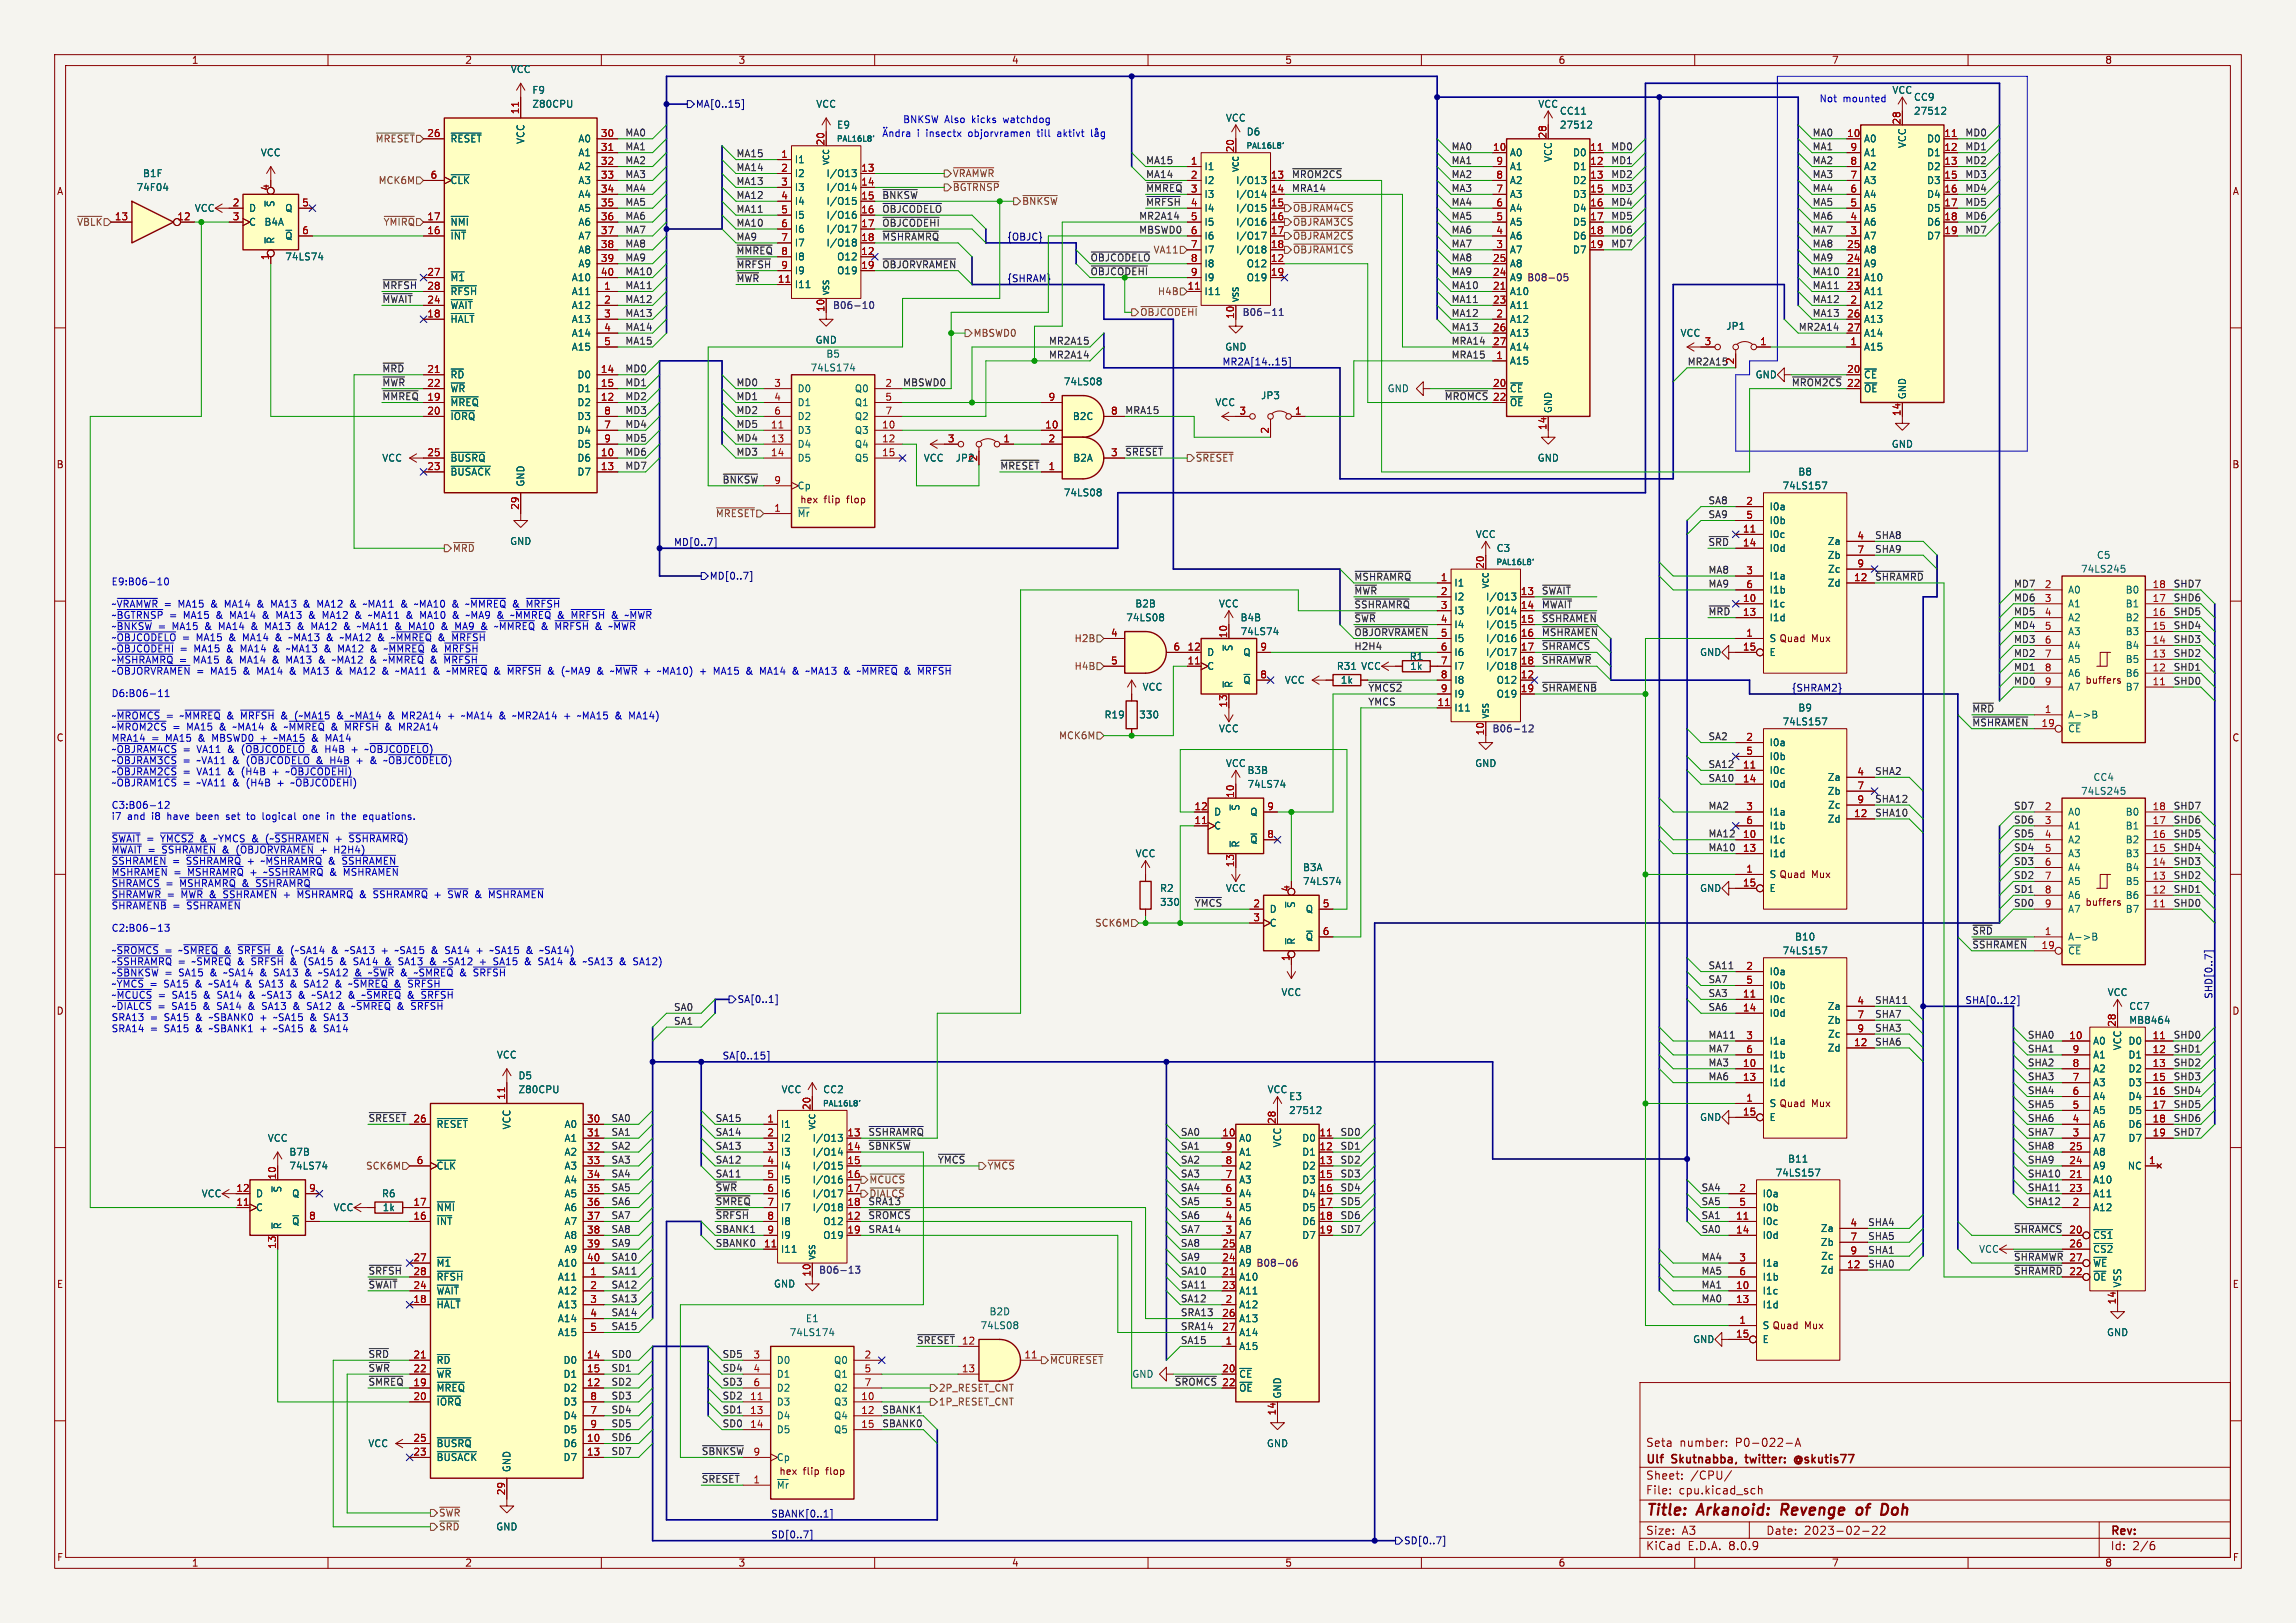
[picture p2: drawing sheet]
<svg xmlns="http://www.w3.org/2000/svg" width="420mm" height="297mm" viewBox="0 0 420 297" stroke-linecap="round" stroke-linejoin="round" font-family="sans-serif">
<defs><g id="words">
<g font-size="2.8" fill="#840000">
<text x="301" y="277.9">Title:</text>
<text x="310.6" y="277.9">Arkanoid:</text>
<text x="326.7" y="277.9">Revenge</text>
<text x="341.3" y="277.9">of</text>
<text x="346.6" y="277.9">Doh</text>
</g>
<g font-size="2.1" fill="#840000">
<text x="301" y="268.2">Ulf</text>
<text x="301" y="265">Seta</text>
<text x="305.9" y="268.2">Skutnabba,</text>
<text x="307.2" y="265">number:</text>
<text x="317.5" y="265">P0-022-A</text>
<text x="320" y="268.2">twitter:</text>
<text x="329.6" y="268.2">@skutis77</text>
<text x="301" y="273.7">File:</text>
<text x="301" y="271">Sheet:</text>
<text x="307.1" y="273.7">cpu.kicad_sch</text>
<text x="309.2" y="271">/CPU/</text>
<text x="301" y="281.1">Size:</text>
<text x="307.6" y="281.1">A3</text>
<text x="323" y="281.1">Date:</text>
<text x="330" y="281.1">2023-02-22</text>
<text x="386" y="281.3">Rev:</text>
<text x="301" y="283.9">KiCad</text>
<text x="308.7" y="283.9">E.D.A.</text>
<text x="316.3" y="283.9">8.0.9</text>
<text x="386" y="283.9">Id:</text>
<text x="390.1" y="283.9">2/6</text>
</g>
<g font-size="1.8" fill="#840000">
<text x="35" y="11.9">1</text>
<text x="85" y="11.9">2</text>
<text x="135" y="11.9">3</text>
<text x="185" y="11.9">4</text>
<text x="235" y="11.9">5</text>
<text x="285" y="11.9">6</text>
<text x="335" y="11.9">7</text>
<text x="385" y="11.9">8</text>
<text x="10.3" y="35.9">A</text>
<text x="408.3" y="35.9">A</text>
<text x="10.3" y="85.9">B</text>
<text x="408.2" y="85.9">B</text>
<text x="150.7" y="92.3">flip</text>
<text x="155.1" y="92.3">flop</text>
<text x="323.6" y="117.7">S Quad</text>
<text x="331.4" y="117.7">Mux</text>
<text x="381.4" y="125.3">buffers</text>
<text x="10.3" y="135.9">C</text>
<text x="408.2" y="135.9">C</text>
<text x="323.6" y="160.9">S Quad</text>
<text x="331.4" y="160.9">Mux</text>
<text x="381.4" y="166">buffers</text>
<text x="10.3" y="185.9">D</text>
<text x="408.2" y="185.9">D</text>
<text x="323.6" y="202.8">S Quad</text>
<text x="331.4" y="202.8">Mux</text>
<text x="10.3" y="235.9">E</text>
<text x="408.3" y="235.9">E</text>
<text x="322.3" y="243.4">S Quad</text>
<text x="330.1" y="243.4">Mux</text>
<text x="146.9" y="270.1">flip</text>
<text x="151.3" y="270.1">flop</text>
<text x="10.3" y="285.9">F</text>
<text x="35" y="286.9">1</text>
<text x="85" y="286.9">2</text>
<text x="135" y="286.9">3</text>
<text x="185" y="286.9">4</text>
<text x="235" y="286.9">5</text>
<text x="285" y="286.9">6</text>
<text x="335" y="286.9">7</text>
<text x="385" y="286.9">8</text>
<text x="408.3" y="285.9">F</text>
</g>
<g font-size="1.8" fill="#006464">
<text x="93.3" y="13.6">VCC</text>
<text x="97.3" y="17.4">F9</text>
<text x="346.1" y="17.4">VCC</text>
<text x="97.3" y="19.9">Z80CPU</text>
<text x="149.2" y="19.9">VCC</text>
<text x="153" y="23.7">E9</text>
<text x="224.1" y="22.5">VCC</text>
<text x="281.3" y="19.9">VCC</text>
<text x="285.2" y="23.7">27512</text>
<text x="285.2" y="21.2">CC11</text>
<text x="350" y="18.6">CC9</text>
<text x="350" y="21.2">27512</text>
<text x="47.6" y="28.8">VCC</text>
<text x="82.3" y="26.3">~{RESET}</text>
<text x="96.1" y="26.4" transform="rotate(-90 96.1 26.4)">VCC</text>
<text x="105.7" y="26.3">A0</text>
<text x="105.7" y="28.8">A1</text>
<text x="227.9" y="25">D6</text>
<text x="276.1" y="28.8">A0</text>
<text x="284.1" y="29.7" transform="rotate(-90 284.1 29.7)">VCC</text>
<text x="287.6" y="28.8">D0</text>
<text x="340.9" y="26.3">A0</text>
<text x="340.9" y="28.8">A1</text>
<text x="348.8" y="27.2" transform="rotate(-90 348.8 27.2)">VCC</text>
<text x="352.4" y="26.3">D0</text>
<text x="352.4" y="28.8">D1</text>
<text x="24.9" y="35.2">74F04</text>
<text x="26.1" y="32.6">B1F</text>
<text x="82.3" y="33.9">~{CLK}</text>
<text x="105.7" y="31.3">A2</text>
<text x="105.7" y="33.9">A3</text>
<text x="145.3" y="30.1">I1</text>
<text x="145.3" y="32.6">I2</text>
<text x="145.3" y="35.2">I3</text>
<text x="151.1" y="32.6">I/O13</text>
<text x="151.1" y="35.2">I/O14</text>
<text x="220.2" y="31.3">I1</text>
<text x="220.2" y="33.9">I2</text>
<text x="226" y="33.9">I/O13</text>
<text x="276.1" y="33.9">A2</text>
<text x="276.1" y="31.3">A1</text>
<text x="287.6" y="31.3">D1</text>
<text x="287.6" y="33.9">D2</text>
<text x="340.9" y="33.9">A3</text>
<text x="340.9" y="31.3">A2</text>
<text x="352.4" y="31.3">D2</text>
<text x="352.4" y="33.9">D3</text>
<text x="35.5" y="39">VCC</text>
<text x="45.5" y="39">D</text>
<text x="45.5" y="41.5">C</text>
<text x="48.3" y="41.5">B4A</text>
<text x="50.4" y="38" transform="rotate(-90 50.4 38)">~{S}</text>
<text x="52.1" y="39">Q</text>
<text x="82.3" y="41.5">~{NMI}</text>
<text x="105.7" y="36.4">A4</text>
<text x="105.7" y="39">A5</text>
<text x="105.7" y="41.5">A6</text>
<text x="145.3" y="37.7">I4</text>
<text x="145.3" y="40.2">I5</text>
<text x="151.1" y="37.7">I/O15</text>
<text x="151.1" y="40.2">I/O16</text>
<text x="220.2" y="36.4">I3</text>
<text x="220.2" y="39">I4</text>
<text x="220.2" y="41.5">I5</text>
<text x="226" y="36.4">I/O14</text>
<text x="226" y="39">I/O15</text>
<text x="226" y="41.5">I/O16</text>
<text x="276.1" y="41.5">A5</text>
<text x="276.1" y="39">A4</text>
<text x="276.1" y="36.4">A3</text>
<text x="287.6" y="36.4">D3</text>
<text x="287.6" y="39">D4</text>
<text x="287.6" y="41.5">D5</text>
<text x="340.9" y="41.5">A6</text>
<text x="340.9" y="39">A5</text>
<text x="340.9" y="36.4">A4</text>
<text x="352.4" y="36.4">D4</text>
<text x="352.4" y="39">D5</text>
<text x="352.4" y="41.5">D6</text>
<text x="50.4" y="44.7" transform="rotate(-90 50.4 44.7)">~{R}</text>
<text x="52.1" y="44">~{Q}</text>
<text x="52.1" y="47.9">74LS74</text>
<text x="82.3" y="44">~{INT}</text>
<text x="105.7" y="44">A7</text>
<text x="105.7" y="46.6">A8</text>
<text x="145.3" y="42.8">I6</text>
<text x="145.3" y="45.3">I7</text>
<text x="145.3" y="47.9">I8</text>
<text x="151.1" y="42.8">I/O17</text>
<text x="151.1" y="45.3">I/O18</text>
<text x="153" y="47.9">O12</text>
<text x="220.2" y="44">I6</text>
<text x="220.2" y="46.6">I7</text>
<text x="226" y="44">I/O17</text>
<text x="226" y="46.6">I/O18</text>
<text x="276.1" y="46.6">A7</text>
<text x="276.1" y="44">A6</text>
<text x="287.6" y="44">D6</text>
<text x="287.6" y="46.6">D7</text>
<text x="340.9" y="46.6">A8</text>
<text x="340.9" y="44">A7</text>
<text x="352.4" y="44">D7</text>
<text x="82.3" y="51.7">~{M1}</text>
<text x="104.5" y="51.7">A10</text>
<text x="105.7" y="49.1">A9</text>
<text x="145.3" y="52.9">I11</text>
<text x="145.3" y="50.4">I9</text>
<text x="153" y="50.4">O19</text>
<text x="220.2" y="49.1">I8</text>
<text x="220.2" y="51.7">I9</text>
<text x="227.9" y="49.1">O12</text>
<text x="227.9" y="51.7">O19</text>
<text x="276.1" y="51.7">A9 B08-05</text>
<text x="276.1" y="49.1">A8</text>
<text x="340.9" y="51.7">A10</text>
<text x="340.9" y="49.1">A9</text>
<text x="82.3" y="59.3">~{HALT}</text>
<text x="82.3" y="56.7">~{WAIT}</text>
<text x="82.3" y="54.2">~{RFSH}</text>
<text x="104.5" y="54.2">A11</text>
<text x="104.5" y="56.7">A12</text>
<text x="104.5" y="59.3">A13</text>
<text x="220.2" y="54.2">I11</text>
<text x="276.1" y="59.3">A12</text>
<text x="276.1" y="54.2">A10</text>
<text x="276.1" y="56.7">A11</text>
<text x="340.9" y="56.7">A12</text>
<text x="340.9" y="54.2">A11</text>
<text x="340.9" y="59.3">A13</text>
<text x="104.5" y="61.8">A14</text>
<text x="104.5" y="64.4">A15</text>
<text x="149.1" y="63.1">GND</text>
<text x="151.1" y="65.6">B5</text>
<text x="224" y="64.4">GND</text>
<text x="276.1" y="61.8">A13</text>
<text x="276.1" y="64.4">A14</text>
<text x="307.3" y="61.8">VCC</text>
<text x="315.7" y="60.6">JP1</text>
<text x="340.9" y="64.4">A15</text>
<text x="340.9" y="61.8">A14</text>
<text x="82.3" y="69.4">~{RD}</text>
<text x="82.3" y="72">~{WR}</text>
<text x="105.5" y="69.4">D0</text>
<text x="105.5" y="72">D1</text>
<text x="145.8" y="72">D0</text>
<text x="148.2" y="68.2">74LS174</text>
<text x="156.3" y="72">Q0</text>
<text x="194.5" y="70.7">74LS08</text>
<text x="253.7" y="72">GND</text>
<text x="276.1" y="66.9">A15</text>
<text x="276.1" y="72">~{CE}</text>
<text x="321" y="69.4">GND</text>
<text x="340.9" y="69.4">~{CE}</text>
<text x="340.9" y="72">~{OE}</text>
<text x="82.3" y="74.5">~{MREQ}</text>
<text x="82.3" y="77.1">~{IORQ}</text>
<text x="105.5" y="74.5">D2</text>
<text x="105.5" y="77.1">D3</text>
<text x="145.8" y="74.5">D1</text>
<text x="145.8" y="77.1">D2</text>
<text x="156.3" y="74.5">Q1</text>
<text x="156.3" y="77.1">Q2</text>
<text x="196.1" y="77.1">B2C</text>
<text x="222.2" y="74.5">VCC</text>
<text x="230.6" y="73.3">JP3</text>
<text x="276.1" y="74.5">~{OE}</text>
<text x="284.1" y="75.7" transform="rotate(-90 284.1 75.7)">GND</text>
<text x="348.8" y="73.2" transform="rotate(-90 348.8 73.2)">GND</text>
<text x="105.5" y="79.6">D4</text>
<text x="105.5" y="82.1">D5</text>
<text x="145.8" y="79.6">D3</text>
<text x="145.8" y="82.1">D4</text>
<text x="156.3" y="79.6">Q3</text>
<text x="156.3" y="82.1">Q4</text>
<text x="345.9" y="82.1">GND</text>
<text x="69.8" y="84.7">VCC</text>
<text x="82.3" y="87.2">~{BUSACK}</text>
<text x="82.3" y="84.7">~{BUSRQ}</text>
<text x="96.1" y="89.2" transform="rotate(-90 96.1 89.2)">GND</text>
<text x="105.5" y="84.7">D6</text>
<text x="105.5" y="87.2">D7</text>
<text x="145.8" y="84.7">D5</text>
<text x="145.8" y="89.8">Cp</text>
<text x="156.3" y="84.7">Q5</text>
<text x="168.9" y="84.7">VCC</text>
<text x="174.7" y="84.7">JP2</text>
<text x="196.2" y="84.7">B2A</text>
<text x="281.2" y="84.7">GND</text>
<text x="326" y="89.8">74LS157</text>
<text x="328.9" y="87.2">B8</text>
<text x="145.8" y="94.8">~{Mr}</text>
<text x="146.3" y="92.3">hex</text>
<text x="194.5" y="91">74LS08</text>
<text x="323.6" y="93.6">I0a</text>
<text x="93.2" y="99.9">GND</text>
<text x="269.9" y="98.7">VCC</text>
<text x="273.7" y="101.2">C3</text>
<text x="323.6" y="98.7">I0c</text>
<text x="323.6" y="101.2">I0d</text>
<text x="323.6" y="96.1">I0b</text>
<text x="334.2" y="99.9">Za</text>
<text x="265.9" y="107.5">I1</text>
<text x="323.6" y="106.3">I1a</text>
<text x="334.2" y="107.5">Zd</text>
<text x="334.2" y="102.5">Zb</text>
<text x="334.3" y="105">Zc</text>
<text x="380.6" y="105">74LS245</text>
<text x="383.5" y="102.5">C5</text>
<text x="205.9" y="113.9">74LS08</text>
<text x="207.6" y="111.4">B2B</text>
<text x="222.9" y="111.4">VCC</text>
<text x="226.8" y="113.9">B4B</text>
<text x="265.9" y="110.1">I2</text>
<text x="265.9" y="112.6">I3</text>
<text x="271.7" y="110.1">I/O13</text>
<text x="271.7" y="112.6">I/O14</text>
<text x="323.6" y="111.4">I1c</text>
<text x="323.6" y="113.9">I1d</text>
<text x="323.6" y="108.8">I1b</text>
<text x="378.2" y="108.8">A0</text>
<text x="378.2" y="111.4">A1</text>
<text x="378.2" y="113.9">A2</text>
<text x="388.7" y="113.9">B2</text>
<text x="388.7" y="111.4">B1</text>
<text x="388.7" y="108.8">B0</text>
<text x="225.7" y="119.3" transform="rotate(-90 225.7 119.3)">~{S}</text>
<text x="226.8" y="116.4">74LS74</text>
<text x="265.9" y="115.2">I4</text>
<text x="265.9" y="117.7">I5</text>
<text x="271.7" y="115.2">I/O15</text>
<text x="271.7" y="117.7">I/O16</text>
<text x="323.6" y="117.7">S</text>
<text x="378.2" y="116.4">A3</text>
<text x="378.2" y="119">A4</text>
<text x="388.7" y="119">B4</text>
<text x="388.7" y="116.4">B3</text>
<text x="220.7" y="122.8">C</text>
<text x="220.7" y="120.2">D</text>
<text x="225.7" y="126" transform="rotate(-90 225.7 126)">~{R}</text>
<text x="227.3" y="125.3">~{Q}</text>
<text x="227.3" y="120.2">Q</text>
<text x="234.9" y="125.3">VCC</text>
<text x="244.4" y="122.8">R31 VCC</text>
<text x="245.2" y="125.3">1k</text>
<text x="257.8" y="121">R1</text>
<text x="257.9" y="122.8">1k</text>
<text x="265.9" y="120.2">I6</text>
<text x="265.9" y="122.8">I7</text>
<text x="265.9" y="125.3">I8</text>
<text x="271.7" y="120.2">I/O17</text>
<text x="271.7" y="122.8">I/O18</text>
<text x="273.7" y="125.3">O12</text>
<text x="310.9" y="120.2">GND</text>
<text x="323.6" y="120.2">E</text>
<text x="378.2" y="121.5">A5</text>
<text x="378.2" y="124.1">A6</text>
<text x="388.7" y="124.1">B6</text>
<text x="388.7" y="121.5">B5</text>
<text x="201.9" y="131.7">R19</text>
<text x="208.3" y="131.7">330</text>
<text x="208.9" y="126.6">VCC</text>
<text x="265.9" y="130.4">I11</text>
<text x="265.9" y="127.9">I9</text>
<text x="273.7" y="127.9">O19</text>
<text x="328.9" y="130.4">B9</text>
<text x="378.2" y="131.7">A-&gt;B</text>
<text x="378.2" y="126.6">A7</text>
<text x="388.7" y="126.6">B7</text>
<text x="222.9" y="134.2">VCC</text>
<text x="323.6" y="136.8">I0a</text>
<text x="326" y="132.9">74LS157</text>
<text x="378.2" y="134.2">~{CE}</text>
<text x="224.1" y="140.6">VCC</text>
<text x="228.1" y="141.8">B3B</text>
<text x="269.7" y="140.6">GND</text>
<text x="323.6" y="141.8">I0c</text>
<text x="323.6" y="139.3">I0b</text>
<text x="334.2" y="143.1">Za</text>
<text x="382.8" y="143.1">CC4</text>
<text x="222" y="149.5">D</text>
<text x="226.9" y="148.5" transform="rotate(-90 226.9 148.5)">~{S}</text>
<text x="228.1" y="144.4">74LS74</text>
<text x="228.6" y="149.5">Q</text>
<text x="323.6" y="144.4">I0d</text>
<text x="323.6" y="149.5">I1a</text>
<text x="334.2" y="145.6">Zb</text>
<text x="334.3" y="148.2">Zc</text>
<text x="378.2" y="149.5">A0</text>
<text x="380.6" y="145.6">74LS245</text>
<text x="388.7" y="149.5">B0</text>
<text x="222" y="152">C</text>
<text x="226.9" y="155.2" transform="rotate(-90 226.9 155.2)">~{R}</text>
<text x="228.6" y="154.5">~{Q}</text>
<text x="323.6" y="154.5">I1c</text>
<text x="323.6" y="152">I1b</text>
<text x="334.2" y="150.7">Zd</text>
<text x="378.2" y="152">A1</text>
<text x="378.2" y="154.5">A2</text>
<text x="388.7" y="154.5">B2</text>
<text x="388.7" y="152">B1</text>
<text x="207.6" y="157.1">VCC</text>
<text x="238.2" y="159.6">B3A</text>
<text x="323.6" y="157.1">I1d</text>
<text x="323.6" y="160.9">S</text>
<text x="378.2" y="157.1">A3</text>
<text x="378.2" y="159.6">A4</text>
<text x="388.7" y="159.6">B4</text>
<text x="388.7" y="157.1">B3</text>
<text x="212.1" y="163.4">R2</text>
<text x="212.1" y="166">330</text>
<text x="224.1" y="163.4">VCC</text>
<text x="232.2" y="167.2">D</text>
<text x="237.1" y="166.3" transform="rotate(-90 237.1 166.3)">~{S}</text>
<text x="238.2" y="162.2">74LS74</text>
<text x="238.8" y="167.2">Q</text>
<text x="310.9" y="163.4">GND</text>
<text x="323.6" y="163.4">E</text>
<text x="378.2" y="162.2">A5</text>
<text x="378.2" y="164.7">A6</text>
<text x="378.2" y="167.2">A7</text>
<text x="388.7" y="167.2">B7</text>
<text x="388.7" y="164.7">B6</text>
<text x="388.7" y="162.2">B5</text>
<text x="232.2" y="169.8">C</text>
<text x="237.1" y="173" transform="rotate(-90 237.1 173)">~{R}</text>
<text x="238.8" y="172.3">~{Q}</text>
<text x="328.3" y="172.3">B10</text>
<text x="378.2" y="172.3">A-&gt;B</text>
<text x="323.6" y="178.7">I0a</text>
<text x="326" y="174.9">74LS157</text>
<text x="378.2" y="174.9">~{CE}</text>
<text x="234.3" y="182.5">VCC</text>
<text x="323.6" y="183.7">I0c</text>
<text x="323.6" y="181.2">I0b</text>
<text x="334.2" y="185">Za</text>
<text x="385.4" y="182.5">VCC</text>
<text x="389.4" y="185">CC7</text>
<text x="323.6" y="186.3">I0d</text>
<text x="323.6" y="191.4">I1a</text>
<text x="334.2" y="187.6">Zb</text>
<text x="334.3" y="190.1">Zc</text>
<text x="382.8" y="191.4">A0</text>
<text x="389.2" y="191.4">D0</text>
<text x="389.4" y="187.6">MB8464</text>
<text x="90.8" y="193.9">VCC</text>
<text x="94.7" y="197.7">D5</text>
<text x="323.6" y="196.4">I1c</text>
<text x="323.6" y="193.9">I1b</text>
<text x="334.2" y="192.6">Zd</text>
<text x="382.8" y="196.4">A2</text>
<text x="382.8" y="193.9">A1</text>
<text x="388.2" y="192.3" transform="rotate(-90 388.2 192.3)">VCC</text>
<text x="389.2" y="193.9">D1</text>
<text x="389.2" y="196.4">D2</text>
<text x="94.7" y="200.3">Z80CPU</text>
<text x="142.9" y="200.3">VCC</text>
<text x="150.5" y="200.3">CC2</text>
<text x="231.8" y="200.3">VCC</text>
<text x="235.7" y="201.5">E3</text>
<text x="323.6" y="199">I1d</text>
<text x="323.6" y="202.8">S</text>
<text x="382.8" y="201.5">A4</text>
<text x="382.8" y="199">A3</text>
<text x="389.2" y="199">D3</text>
<text x="389.2" y="201.5">D4</text>
<text x="48.9" y="209.1">VCC</text>
<text x="79.8" y="206.6">~{RESET}</text>
<text x="93.6" y="206.8" transform="rotate(-90 93.6 206.8)">VCC</text>
<text x="103.2" y="206.6">A0</text>
<text x="103.2" y="209.1">A1</text>
<text x="142.7" y="206.6">I1</text>
<text x="142.7" y="209.1">I2</text>
<text x="148.5" y="209.1">I/O13</text>
<text x="226.6" y="209.1">A0</text>
<text x="235.7" y="204.1">27512</text>
<text x="238.1" y="209.1">D0</text>
<text x="310.9" y="205.3">GND</text>
<text x="323.6" y="205.3">E</text>
<text x="382.8" y="209.1">A7</text>
<text x="382.8" y="206.6">A6</text>
<text x="382.8" y="204.1">A5</text>
<text x="389.2" y="204.1">D5</text>
<text x="389.2" y="206.6">D6</text>
<text x="389.2" y="209.1">D7</text>
<text x="52.8" y="211.7">B7B</text>
<text x="52.8" y="214.2">74LS74</text>
<text x="79.8" y="214.2">~{CLK}</text>
<text x="103.2" y="211.7">A2</text>
<text x="103.2" y="214.2">A3</text>
<text x="142.7" y="211.7">I3</text>
<text x="142.7" y="214.2">I4</text>
<text x="148.5" y="211.7">I/O14</text>
<text x="148.5" y="214.2">I/O15</text>
<text x="226.6" y="214.2">A2</text>
<text x="226.6" y="211.7">A1</text>
<text x="234.5" y="210.1" transform="rotate(-90 234.5 210.1)">VCC</text>
<text x="238.1" y="211.7">D1</text>
<text x="238.1" y="214.2">D2</text>
<text x="324.7" y="215.5">74LS157</text>
<text x="327" y="213">B11</text>
<text x="382.8" y="214.2">A9</text>
<text x="382.8" y="211.7">A8</text>
<text x="389.1" y="214.2">NC</text>
<text x="36.8" y="219.3">VCC</text>
<text x="46.7" y="221.8">C</text>
<text x="46.7" y="219.3">D</text>
<text x="51.7" y="218.3" transform="rotate(-90 51.7 218.3)">~{S}</text>
<text x="53.3" y="219.3">Q</text>
<text x="60.9" y="221.8">VCC</text>
<text x="69.8" y="219.3">R6</text>
<text x="69.9" y="221.8">1k</text>
<text x="79.8" y="221.8">~{NMI}</text>
<text x="103.2" y="216.8">A4</text>
<text x="103.2" y="219.3">A5</text>
<text x="103.2" y="221.8">A6</text>
<text x="142.7" y="216.8">I5</text>
<text x="142.7" y="219.3">I6</text>
<text x="142.7" y="221.8">I7</text>
<text x="148.5" y="216.8">I/O16</text>
<text x="148.5" y="219.3">I/O17</text>
<text x="148.5" y="221.8">I/O18</text>
<text x="226.6" y="221.8">A5</text>
<text x="226.6" y="219.3">A4</text>
<text x="226.6" y="216.8">A3</text>
<text x="238.1" y="216.8">D3</text>
<text x="238.1" y="219.3">D4</text>
<text x="238.1" y="221.8">D5</text>
<text x="322.3" y="219.3">I0a</text>
<text x="322.3" y="221.8">I0b</text>
<text x="382.8" y="221.8">A12</text>
<text x="382.8" y="216.8">A10</text>
<text x="382.8" y="219.3">A11</text>
<text x="51.7" y="225" transform="rotate(-90 51.7 225)">~{R}</text>
<text x="53.3" y="224.4">~{Q}</text>
<text x="79.8" y="224.4">~{INT}</text>
<text x="103.2" y="224.4">A7</text>
<text x="103.2" y="226.9">A8</text>
<text x="142.7" y="224.4">I8</text>
<text x="142.7" y="226.9">I9</text>
<text x="150.5" y="224.4">O12</text>
<text x="150.5" y="226.9">O19</text>
<text x="226.6" y="226.9">A7</text>
<text x="226.6" y="224.4">A6</text>
<text x="238.1" y="224.4">D6</text>
<text x="238.1" y="226.9">D7</text>
<text x="322.3" y="224.4">I0c</text>
<text x="322.3" y="226.9">I0d</text>
<text x="333" y="225.7">Za</text>
<text x="382.8" y="226.9">~{CS1}</text>
<text x="79.8" y="232">~{M1}</text>
<text x="102" y="232">A10</text>
<text x="103.2" y="229.5">A9</text>
<text x="142.7" y="229.5">I11</text>
<text x="226.6" y="232">A9 B08-06</text>
<text x="226.6" y="229.5">A8</text>
<text x="322.3" y="232">I1a</text>
<text x="333" y="233.3">Zd</text>
<text x="333" y="228.2">Zb</text>
<text x="333" y="230.7">Zc</text>
<text x="361.9" y="229.5">VCC</text>
<text x="382.8" y="229.5">~{CS2}</text>
<text x="382.8" y="232">~{WE}</text>
<text x="79.8" y="239.6">~{HALT}</text>
<text x="79.8" y="237.1">~{WAIT}</text>
<text x="79.8" y="234.5">~{RFSH}</text>
<text x="102" y="234.5">A11</text>
<text x="102" y="237.1">A12</text>
<text x="102" y="239.6">A13</text>
<text x="141.5" y="235.8">GND</text>
<text x="226.6" y="239.6">A12</text>
<text x="226.6" y="234.5">A10</text>
<text x="226.6" y="237.1">A11</text>
<text x="322.3" y="237.1">I1c</text>
<text x="322.3" y="239.6">I1d</text>
<text x="322.3" y="234.5">I1b</text>
<text x="382.8" y="234.5">~{OE}</text>
<text x="388.2" y="235.7" transform="rotate(-90 388.2 235.7)">VSS</text>
<text x="102" y="242.2">A14</text>
<text x="102" y="244.7">A15</text>
<text x="144.3" y="244.7">74LS174</text>
<text x="147.3" y="242.2">E1</text>
<text x="179.2" y="243.4">74LS08</text>
<text x="180.9" y="240.9">B2D</text>
<text x="226.6" y="242.2">A13</text>
<text x="226.6" y="244.7">A14</text>
<text x="309.6" y="246">GND</text>
<text x="322.3" y="246">E</text>
<text x="322.3" y="243.4">S</text>
<text x="385.3" y="244.7">GND</text>
<text x="79.8" y="249.8">~{RD}</text>
<text x="103" y="249.8">D0</text>
<text x="142" y="249.8">D0</text>
<text x="152.5" y="249.8">Q0</text>
<text x="226.6" y="247.2">A15</text>
<text x="79.8" y="254.9">~{MREQ}</text>
<text x="79.8" y="257.4">~{IORQ}</text>
<text x="79.8" y="252.3">~{WR}</text>
<text x="103" y="254.9">D2</text>
<text x="103" y="252.3">D1</text>
<text x="103" y="257.4">D3</text>
<text x="142" y="257.4">D3</text>
<text x="142" y="252.3">D1</text>
<text x="142" y="254.9">D2</text>
<text x="152.5" y="257.4">Q3</text>
<text x="152.5" y="252.3">Q1</text>
<text x="152.5" y="254.9">Q2</text>
<text x="207" y="252.3">GND</text>
<text x="226.6" y="252.3">~{CE}</text>
<text x="226.6" y="254.9">~{OE}</text>
<text x="234.5" y="256" transform="rotate(-90 234.5 256)">GND</text>
<text x="103" y="259.9">D4</text>
<text x="103" y="262.5">D5</text>
<text x="142" y="259.9">D4</text>
<text x="142" y="262.5">D5</text>
<text x="152.5" y="259.9">Q4</text>
<text x="152.5" y="262.5">Q5</text>
<text x="67.3" y="265">VCC</text>
<text x="79.8" y="267.6">~{BUSACK}</text>
<text x="79.8" y="265">~{BUSRQ}</text>
<text x="93.6" y="269.5" transform="rotate(-90 93.6 269.5)">GND</text>
<text x="103" y="265">D6</text>
<text x="103" y="267.6">D7</text>
<text x="142" y="267.6">Cp</text>
<text x="231.6" y="265">GND</text>
<text x="142" y="272.6">~{Mr}</text>
<text x="142.5" y="270.1">hex</text>
<text x="90.7" y="280.3">GND</text>
</g>
<g font-size="1.8" fill="#a90000">
<text x="95" y="21" transform="rotate(-90 95 21)">11</text>
<text x="347.7" y="22.9" transform="rotate(-90 347.7 22.9)">28</text>
<text x="78.1" y="25.1">26</text>
<text x="109.8" y="25.1">30</text>
<text x="109.8" y="27.7">31</text>
<text x="142.8" y="29">1</text>
<text x="150.9" y="26.7" transform="rotate(-90 150.9 26.7)">20</text>
<text x="225.8" y="28" transform="rotate(-90 225.8 28)">20</text>
<text x="273" y="27.7">10</text>
<text x="283" y="25.4" transform="rotate(-90 283 25.4)">28</text>
<text x="290.8" y="27.7">11</text>
<text x="337.8" y="25.1">10</text>
<text x="338.4" y="27.7">9</text>
<text x="355.6" y="25.1">11</text>
<text x="355.6" y="27.7">12</text>
<text x="49.3" y="35" transform="rotate(-90 49.3 35)">4</text>
<text x="78.7" y="32.8">6</text>
<text x="109.8" y="30.2">32</text>
<text x="109.8" y="32.8">33</text>
<text x="109.8" y="35.3">34</text>
<text x="142.8" y="31.5">2</text>
<text x="142.8" y="34">3</text>
<text x="157.4" y="31.5">13</text>
<text x="157.4" y="34">14</text>
<text x="217.7" y="30.2">1</text>
<text x="217.7" y="32.8">2</text>
<text x="217.7" y="35.3">3</text>
<text x="232.4" y="32.8">13</text>
<text x="232.4" y="35.3">14</text>
<text x="273.6" y="35.3">7</text>
<text x="273.6" y="32.8">8</text>
<text x="273.6" y="30.2">9</text>
<text x="290.8" y="30.2">12</text>
<text x="290.8" y="32.8">13</text>
<text x="290.8" y="35.3">15</text>
<text x="338.4" y="35.3">6</text>
<text x="338.4" y="32.8">7</text>
<text x="338.4" y="30.2">8</text>
<text x="355.6" y="30.2">13</text>
<text x="355.6" y="32.8">15</text>
<text x="355.6" y="35.3">16</text>
<text x="20.9" y="40.4">13</text>
<text x="32.3" y="40.4">12</text>
<text x="42.5" y="37.8">2</text>
<text x="42.5" y="40.4">3</text>
<text x="55.2" y="37.8">5</text>
<text x="78.1" y="40.4">17</text>
<text x="109.8" y="37.8">35</text>
<text x="109.8" y="40.4">36</text>
<text x="142.8" y="36.6">4</text>
<text x="142.8" y="39.1">5</text>
<text x="142.8" y="41.7">6</text>
<text x="157.4" y="36.6">15</text>
<text x="157.4" y="39.1">16</text>
<text x="157.4" y="41.7">17</text>
<text x="217.7" y="40.4">5</text>
<text x="217.7" y="37.8">4</text>
<text x="232.4" y="37.8">15</text>
<text x="232.4" y="40.4">16</text>
<text x="273.6" y="40.4">5</text>
<text x="273.6" y="37.8">6</text>
<text x="290.8" y="37.8">16</text>
<text x="290.8" y="40.4">17</text>
<text x="338.4" y="40.4">4</text>
<text x="338.4" y="37.8">5</text>
<text x="355.6" y="37.8">17</text>
<text x="355.6" y="40.4">18</text>
<text x="49.3" y="47.7" transform="rotate(-90 49.3 47.7)">1</text>
<text x="55.2" y="42.9">6</text>
<text x="78.1" y="42.9">16</text>
<text x="109.8" y="42.9">37</text>
<text x="109.8" y="45.5">38</text>
<text x="142.8" y="44.2">7</text>
<text x="142.8" y="46.7">8</text>
<text x="157.4" y="46.7">12</text>
<text x="157.4" y="44.2">18</text>
<text x="217.7" y="42.9">6</text>
<text x="217.7" y="45.5">7</text>
<text x="232.4" y="42.9">17</text>
<text x="232.4" y="45.5">18</text>
<text x="273.6" y="45.5">3</text>
<text x="273.6" y="42.9">4</text>
<text x="290.8" y="42.9">18</text>
<text x="290.8" y="45.5">19</text>
<text x="337.8" y="45.5">25</text>
<text x="338.4" y="42.9">3</text>
<text x="355.6" y="42.9">19</text>
<text x="78.1" y="50.5">27</text>
<text x="78.1" y="53.1">28</text>
<text x="109.8" y="48">39</text>
<text x="109.8" y="50.5">40</text>
<text x="110.4" y="53.1">1</text>
<text x="142.2" y="51.8">11</text>
<text x="142.8" y="49.3">9</text>
<text x="157.4" y="49.3">19</text>
<text x="217.1" y="53.1">11</text>
<text x="217.7" y="48">8</text>
<text x="217.7" y="50.5">9</text>
<text x="232.4" y="48">12</text>
<text x="232.4" y="50.5">19</text>
<text x="273" y="53.1">21</text>
<text x="273" y="50.5">24</text>
<text x="273" y="48">25</text>
<text x="337.8" y="50.5">21</text>
<text x="337.8" y="53.1">23</text>
<text x="337.8" y="48">24</text>
<text x="78.1" y="58.2">18</text>
<text x="78.1" y="55.6">24</text>
<text x="110.4" y="55.6">2</text>
<text x="110.4" y="58.2">3</text>
<text x="150.9" y="57.2" transform="rotate(-90 150.9 57.2)">10</text>
<text x="225.8" y="58.5" transform="rotate(-90 225.8 58.5)">10</text>
<text x="273" y="55.6">23</text>
<text x="273.6" y="58.2">2</text>
<text x="337.8" y="58.2">26</text>
<text x="338.4" y="55.6">2</text>
<text x="110.4" y="60.7">4</text>
<text x="110.4" y="63.2">5</text>
<text x="273" y="60.7">26</text>
<text x="273" y="63.2">27</text>
<text x="273.6" y="65.8">1</text>
<text x="311.7" y="63.2">3</text>
<text x="321.9" y="63.2">1</text>
<text x="337.8" y="60.7">27</text>
<text x="338.4" y="63.2">1</text>
<text x="78.1" y="68.3">21</text>
<text x="78.1" y="70.9">22</text>
<text x="109.8" y="68.3">14</text>
<text x="109.8" y="70.9">15</text>
<text x="141.5" y="70.9">3</text>
<text x="161.9" y="70.9">2</text>
<text x="273" y="70.9">20</text>
<text x="317.2" y="66.7" transform="rotate(-90 317.2 66.7)">2</text>
<text x="337.8" y="68.3">20</text>
<text x="337.8" y="70.9">22</text>
<text x="78.1" y="75.9">20</text>
<text x="78.1" y="73.4">19</text>
<text x="109.8" y="73.4">12</text>
<text x="110.4" y="75.9">8</text>
<text x="141.5" y="73.4">4</text>
<text x="141.5" y="75.9">6</text>
<text x="161.9" y="73.4">5</text>
<text x="161.9" y="75.9">7</text>
<text x="191.7" y="73.4">9</text>
<text x="203.1" y="75.9">8</text>
<text x="226.6" y="75.9">3</text>
<text x="236.8" y="75.9">1</text>
<text x="273" y="73.4">22</text>
<text x="347.7" y="76.2" transform="rotate(-90 347.7 76.2)">14</text>
<text x="78.1" y="83.6">25</text>
<text x="109.8" y="83.6">10</text>
<text x="110.4" y="78.5">7</text>
<text x="110.4" y="81">9</text>
<text x="140.9" y="78.5">11</text>
<text x="140.9" y="81">13</text>
<text x="140.9" y="83.6">14</text>
<text x="161.2" y="78.5">10</text>
<text x="161.2" y="81">12</text>
<text x="161.2" y="83.6">15</text>
<text x="173.3" y="81">3</text>
<text x="183.4" y="81">1</text>
<text x="191.1" y="78.5">10</text>
<text x="191.7" y="81">2</text>
<text x="203.1" y="83.6">3</text>
<text x="232.2" y="79.4" transform="rotate(-90 232.2 79.4)">2</text>
<text x="283" y="78.8" transform="rotate(-90 283 78.8)">14</text>
<text x="78.1" y="86.1">23</text>
<text x="109.8" y="86.1">13</text>
<text x="178.8" y="84.5" transform="rotate(-90 178.8 84.5)">2</text>
<text x="191.7" y="86.1">1</text>
<text x="95" y="93.4" transform="rotate(-90 95 93.4)">29</text>
<text x="141.5" y="93.7">1</text>
<text x="319.3" y="92.5">2</text>
<text x="319.3" y="95">5</text>
<text x="318.7" y="97.5">11</text>
<text x="318.7" y="100.1">14</text>
<text x="339.7" y="98.8">4</text>
<text x="339.7" y="101.3">7</text>
<text x="263.5" y="106.4">1</text>
<text x="271.5" y="104.2" transform="rotate(-90 271.5 104.2)">20</text>
<text x="319.3" y="105.2">3</text>
<text x="319.3" y="107.7">6</text>
<text x="339" y="106.4">12</text>
<text x="339.7" y="103.9">9</text>
<text x="373.9" y="107.7">2</text>
<text x="393.7" y="107.7">18</text>
<text x="263.5" y="109">2</text>
<text x="263.5" y="111.5">3</text>
<text x="278.1" y="109">13</text>
<text x="278.1" y="111.5">14</text>
<text x="318.7" y="110.2">10</text>
<text x="318.7" y="112.8">13</text>
<text x="373.9" y="110.2">3</text>
<text x="373.9" y="112.8">4</text>
<text x="393.7" y="112.8">16</text>
<text x="393.7" y="110.2">17</text>
<text x="203.1" y="116.6">4</text>
<text x="214.6" y="119.1">6</text>
<text x="217.1" y="119.1">12</text>
<text x="224.5" y="116.9" transform="rotate(-90 224.5 116.9)">10</text>
<text x="230.4" y="119.1">9</text>
<text x="263.5" y="114">4</text>
<text x="263.5" y="119.1">6</text>
<text x="263.5" y="116.6">5</text>
<text x="278.1" y="114">15</text>
<text x="278.1" y="116.6">16</text>
<text x="278.1" y="119.1">17</text>
<text x="318.7" y="119.1">15</text>
<text x="319.3" y="116.6">1</text>
<text x="373.9" y="115.3">5</text>
<text x="373.9" y="117.9">6</text>
<text x="393.7" y="117.9">14</text>
<text x="393.7" y="115.3">15</text>
<text x="203.1" y="121.7">5</text>
<text x="217.1" y="121.7">11</text>
<text x="230.4" y="124.2">8</text>
<text x="263.5" y="121.7">7</text>
<text x="263.5" y="124.2">8</text>
<text x="278.1" y="124.2">12</text>
<text x="278.1" y="121.7">18</text>
<text x="373.9" y="120.4">7</text>
<text x="373.9" y="122.9">8</text>
<text x="373.9" y="125.5">9</text>
<text x="393.7" y="125.5">11</text>
<text x="393.7" y="122.9">12</text>
<text x="393.7" y="120.4">13</text>
<text x="224.5" y="129.6" transform="rotate(-90 224.5 129.6)">13</text>
<text x="262.8" y="129.3">11</text>
<text x="263.5" y="126.7">9</text>
<text x="278.1" y="126.7">19</text>
<text x="373.9" y="130.6">1</text>
<text x="271.5" y="134.7" transform="rotate(-90 271.5 134.7)">10</text>
<text x="319.3" y="135.6">2</text>
<text x="318.7" y="140.7">11</text>
<text x="318.7" y="143.3">14</text>
<text x="319.3" y="138.2">5</text>
<text x="339.7" y="142">4</text>
<text x="218.4" y="148.3">12</text>
<text x="225.8" y="146.1" transform="rotate(-90 225.8 146.1)">10</text>
<text x="231.7" y="148.3">9</text>
<text x="319.3" y="148.3">3</text>
<text x="339" y="149.6">12</text>
<text x="339.7" y="144.5">7</text>
<text x="339.7" y="147.1">9</text>
<text x="373.9" y="148.3">2</text>
<text x="393.7" y="148.3">18</text>
<text x="218.4" y="150.9">11</text>
<text x="231.7" y="153.4">8</text>
<text x="318.7" y="153.4">10</text>
<text x="318.7" y="156">13</text>
<text x="319.3" y="150.9">6</text>
<text x="373.9" y="150.9">3</text>
<text x="373.9" y="153.4">4</text>
<text x="373.9" y="156">5</text>
<text x="393.7" y="156">15</text>
<text x="393.7" y="153.4">16</text>
<text x="393.7" y="150.9">17</text>
<text x="225.8" y="158.8" transform="rotate(-90 225.8 158.8)">13</text>
<text x="319.3" y="159.8">1</text>
<text x="373.9" y="158.5">6</text>
<text x="373.9" y="161">7</text>
<text x="393.7" y="161">13</text>
<text x="393.7" y="158.5">14</text>
<text x="229.2" y="166.1">2</text>
<text x="236" y="163.3" transform="rotate(-90 236 163.3)">4</text>
<text x="241.9" y="166.1">5</text>
<text x="318.7" y="162.3">15</text>
<text x="373.9" y="163.6">8</text>
<text x="373.9" y="166.1">9</text>
<text x="393.7" y="166.1">11</text>
<text x="393.7" y="163.6">12</text>
<text x="229.2" y="168.7">3</text>
<text x="241.9" y="171.2">6</text>
<text x="373.9" y="171.2">1</text>
<text x="236" y="176" transform="rotate(-90 236 176)">1</text>
<text x="319.3" y="177.5">2</text>
<text x="318.7" y="182.6">11</text>
<text x="318.7" y="185.2">14</text>
<text x="319.3" y="180.1">5</text>
<text x="339.7" y="183.9">4</text>
<text x="319.3" y="190.2">3</text>
<text x="339" y="191.5">12</text>
<text x="339.7" y="186.4">7</text>
<text x="339.7" y="189">9</text>
<text x="378.4" y="190.2">10</text>
<text x="387.1" y="188" transform="rotate(-90 387.1 188)">28</text>
<text x="393.7" y="190.2">11</text>
<text x="318.7" y="195.3">10</text>
<text x="318.7" y="197.9">13</text>
<text x="319.3" y="192.8">6</text>
<text x="379" y="197.9">7</text>
<text x="379" y="195.3">8</text>
<text x="379" y="192.8">9</text>
<text x="393.7" y="192.8">12</text>
<text x="393.7" y="195.3">13</text>
<text x="393.7" y="197.9">15</text>
<text x="92.5" y="201.3" transform="rotate(-90 92.5 201.3)">11</text>
<text x="148.3" y="203.2" transform="rotate(-90 148.3 203.2)">20</text>
<text x="319.3" y="201.7">1</text>
<text x="379" y="202.9">5</text>
<text x="379" y="200.4">6</text>
<text x="393.7" y="200.4">16</text>
<text x="393.7" y="202.9">17</text>
<text x="75.5" y="205.5">26</text>
<text x="107.3" y="205.5">30</text>
<text x="107.3" y="208">31</text>
<text x="140.3" y="205.5">1</text>
<text x="140.3" y="208">2</text>
<text x="154.9" y="208">13</text>
<text x="223.5" y="208">10</text>
<text x="233.4" y="205.8" transform="rotate(-90 233.4 205.8)">28</text>
<text x="241.3" y="208">11</text>
<text x="318.7" y="204.2">15</text>
<text x="379" y="208">3</text>
<text x="379" y="205.5">4</text>
<text x="393.7" y="205.5">18</text>
<text x="393.7" y="208">19</text>
<text x="50.5" y="215.9" transform="rotate(-90 50.5 215.9)">10</text>
<text x="76.1" y="213.1">6</text>
<text x="107.3" y="210.6">32</text>
<text x="107.3" y="213.1">33</text>
<text x="107.3" y="215.6">34</text>
<text x="140.3" y="210.6">3</text>
<text x="140.3" y="213.1">4</text>
<text x="140.3" y="215.6">5</text>
<text x="154.9" y="210.6">14</text>
<text x="154.9" y="213.1">15</text>
<text x="154.9" y="215.6">16</text>
<text x="224.1" y="215.6">7</text>
<text x="224.1" y="213.1">8</text>
<text x="224.1" y="210.6">9</text>
<text x="241.3" y="210.6">12</text>
<text x="241.3" y="213.1">13</text>
<text x="241.3" y="215.6">15</text>
<text x="378.4" y="215.6">21</text>
<text x="378.4" y="213.1">24</text>
<text x="378.4" y="210.6">25</text>
<text x="393" y="213.1">1</text>
<text x="43.1" y="220.7">11</text>
<text x="43.1" y="218.2">12</text>
<text x="56.4" y="218.2">9</text>
<text x="75.5" y="220.7">17</text>
<text x="107.3" y="218.2">35</text>
<text x="107.3" y="220.7">36</text>
<text x="140.3" y="218.2">6</text>
<text x="140.3" y="220.7">7</text>
<text x="154.9" y="218.2">17</text>
<text x="154.9" y="220.7">18</text>
<text x="224.1" y="220.7">5</text>
<text x="224.1" y="218.2">6</text>
<text x="241.3" y="218.2">16</text>
<text x="241.3" y="220.7">17</text>
<text x="318.1" y="218.2">2</text>
<text x="318.1" y="220.7">5</text>
<text x="378.4" y="218.2">23</text>
<text x="379" y="220.7">2</text>
<text x="56.4" y="223.3">8</text>
<text x="75.5" y="223.3">16</text>
<text x="107.3" y="223.3">37</text>
<text x="107.3" y="225.8">38</text>
<text x="140.3" y="223.3">8</text>
<text x="140.3" y="225.8">9</text>
<text x="154.9" y="223.3">12</text>
<text x="154.9" y="225.8">19</text>
<text x="224.1" y="225.8">3</text>
<text x="224.1" y="223.3">4</text>
<text x="241.3" y="223.3">18</text>
<text x="241.3" y="225.8">19</text>
<text x="317.5" y="223.3">11</text>
<text x="317.5" y="225.8">14</text>
<text x="338.4" y="224.5">4</text>
<text x="338.4" y="227.1">7</text>
<text x="378.4" y="225.8">20</text>
<text x="50.5" y="228.6" transform="rotate(-90 50.5 228.6)">13</text>
<text x="75.5" y="230.9">27</text>
<text x="75.5" y="233.4">28</text>
<text x="107.3" y="228.3">39</text>
<text x="107.3" y="230.9">40</text>
<text x="107.9" y="233.4">1</text>
<text x="139.7" y="228.3">11</text>
<text x="148.3" y="233.7" transform="rotate(-90 148.3 233.7)">10</text>
<text x="223.5" y="233.4">21</text>
<text x="223.5" y="230.9">24</text>
<text x="223.5" y="228.3">25</text>
<text x="318.1" y="230.9">3</text>
<text x="318.1" y="233.4">6</text>
<text x="337.8" y="232.2">12</text>
<text x="338.4" y="229.6">9</text>
<text x="378.4" y="233.4">22</text>
<text x="378.4" y="228.3">26</text>
<text x="378.4" y="230.9">27</text>
<text x="75.5" y="238.5">18</text>
<text x="75.5" y="236">24</text>
<text x="107.9" y="236">2</text>
<text x="107.9" y="238.5">3</text>
<text x="223.5" y="236">23</text>
<text x="224.1" y="238.5">2</text>
<text x="317.5" y="236">10</text>
<text x="317.5" y="238.5">13</text>
<text x="387.1" y="238.8" transform="rotate(-90 387.1 238.8)">14</text>
<text x="107.9" y="241">4</text>
<text x="107.9" y="243.6">5</text>
<text x="223.5" y="241">26</text>
<text x="223.5" y="243.6">27</text>
<text x="317.5" y="244.9">15</text>
<text x="318.1" y="242.3">1</text>
<text x="75.5" y="248.7">21</text>
<text x="75.5" y="251.2">22</text>
<text x="107.3" y="248.7">14</text>
<text x="107.3" y="251.2">15</text>
<text x="137.7" y="248.7">3</text>
<text x="137.7" y="251.2">4</text>
<text x="158" y="248.7">2</text>
<text x="158" y="251.2">5</text>
<text x="175.9" y="246.1">12</text>
<text x="175.9" y="251.2">13</text>
<text x="187.3" y="248.7">11</text>
<text x="223.5" y="251.2">20</text>
<text x="224.1" y="246.1">1</text>
<text x="75.5" y="256.3">20</text>
<text x="75.5" y="253.7">19</text>
<text x="107.3" y="253.7">12</text>
<text x="107.9" y="256.3">8</text>
<text x="137.1" y="256.3">11</text>
<text x="137.7" y="253.7">6</text>
<text x="157.4" y="256.3">10</text>
<text x="158" y="253.7">7</text>
<text x="223.5" y="253.7">22</text>
<text x="75.5" y="263.9">25</text>
<text x="107.3" y="263.9">10</text>
<text x="107.9" y="258.8">7</text>
<text x="107.9" y="261.4">9</text>
<text x="137.1" y="258.8">13</text>
<text x="137.1" y="261.4">14</text>
<text x="157.4" y="258.8">12</text>
<text x="157.4" y="261.4">15</text>
<text x="233.4" y="259.1" transform="rotate(-90 233.4 259.1)">14</text>
<text x="75.5" y="266.4">23</text>
<text x="107.3" y="266.4">13</text>
<text x="92.5" y="273.7" transform="rotate(-90 92.5 273.7)">29</text>
</g>
<g font-size="1.8" fill="#000084">
<text x="127.2" y="19.9">MA[0..15]</text>
<text x="184.1" y="44.1">{OBJC}</text>
<text x="184.1" y="51.7">{SHRAM}</text>
<text x="223.5" y="67">MR2A[14..15]</text>
<text x="123.2" y="100">MD[0..7]</text>
<text x="129.7" y="106.3">MD[0..7]</text>
<text x="327.7" y="126.7">{SHRAM2}</text>
<text x="134.8" y="183.7">SA[0..1]</text>
<text x="359.4" y="183.8">SHA[0..12]</text>
<text x="404.8" y="182.9" transform="rotate(-90 404.8 182.9)">SHD[0..7]</text>
<text x="132.1" y="194">SA[0..15]</text>
<text x="141" y="281.6">SD[0..7]</text>
<text x="141" y="277.8">SBANK[0..1]</text>
<text x="256.7" y="282.8">SD[0..7]</text>
</g>
<g font-size="1.8" fill="#0000c2">
<text x="165.1" y="22.6">BNKSW Also</text>
<text x="177.9" y="22.6">kicks</text>
<text x="183.9" y="22.6">watchdog</text>
<text x="332.7" y="18.8">Not</text>
<text x="337.1" y="18.8">mounted</text>
<text x="167.8" y="25.2">i</text>
<text x="177.4" y="25.2">objorvramen</text>
<text x="190.3" y="25.2">till</text>
<text x="194.1" y="25.2">aktivt</text>
<text x="20.3" y="107.2">E9:B06-10</text>
<text x="20.3" y="111.3">~~{VRAMWR} MA15</text>
<text x="20.3" y="113.3">~~{BGTRNSP}</text>
<text x="30" y="111.3">=</text>
<text x="31" y="113.3">=</text>
<text x="33.7" y="113.3">MA15</text>
<text x="38.9" y="111.3">&amp;</text>
<text x="39.9" y="113.3">&amp;</text>
<text x="41.6" y="111.3">MA14</text>
<text x="42.6" y="113.3">MA14</text>
<text x="47.8" y="111.3">&amp;</text>
<text x="48.7" y="113.3">&amp;</text>
<text x="50.5" y="111.3">MA13</text>
<text x="51.5" y="113.3">MA13</text>
<text x="56.6" y="111.3">&amp;</text>
<text x="57.6" y="113.3">&amp;</text>
<text x="59.4" y="111.3">MA12</text>
<text x="60.3" y="113.3">MA12</text>
<text x="65.5" y="111.3">&amp;</text>
<text x="66.5" y="113.3">&amp;</text>
<text x="68.3" y="111.3">~MA11</text>
<text x="69.2" y="113.3">~MA11</text>
<text x="75.3" y="111.3">&amp;</text>
<text x="76.3" y="113.3">&amp;</text>
<text x="78" y="111.3">~MA10</text>
<text x="79" y="113.3">MA10</text>
<text x="85.1" y="111.3">&amp;</text>
<text x="85.1" y="113.3">&amp;</text>
<text x="87.8" y="111.3">~~{MMREQ}</text>
<text x="87.9" y="113.3">~MA9 &amp;</text>
<text x="96.4" y="113.3">~~{MMREQ}</text>
<text x="96.5" y="111.3">&amp;</text>
<text x="99.3" y="111.3">~{MRFSH}</text>
<text x="105.2" y="113.3">&amp;</text>
<text x="107.9" y="113.3">~{MRFSH}</text>
<text x="115.4" y="113.3">&amp;</text>
<text x="118.2" y="113.3">~~{MWR}</text>
<text x="20.3" y="115.4">~~{BNKSW}</text>
<text x="20.3" y="117.4">~~{OBJCODELO}</text>
<text x="20.3" y="119.5">~~{OBJCODEHI}</text>
<text x="28.9" y="115.4">=</text>
<text x="31.7" y="115.4">MA15</text>
<text x="32.9" y="119.5">=</text>
<text x="33.3" y="117.4">=</text>
<text x="35.7" y="119.5">MA15</text>
<text x="36.1" y="117.4">MA15</text>
<text x="37.8" y="115.4">&amp;</text>
<text x="40.5" y="115.4">MA14</text>
<text x="41.8" y="119.5">&amp;</text>
<text x="42.2" y="117.4">&amp;</text>
<text x="44.5" y="119.5">MA14</text>
<text x="45" y="117.4">MA14</text>
<text x="46.7" y="115.4">&amp;</text>
<text x="49.4" y="115.4">MA13</text>
<text x="50.7" y="119.5">&amp;</text>
<text x="51.1" y="117.4">&amp;</text>
<text x="53.4" y="119.5">~MA13</text>
<text x="53.8" y="117.4">~MA13</text>
<text x="55.5" y="115.4">&amp;</text>
<text x="58.3" y="115.4">MA12</text>
<text x="60.4" y="119.5">&amp;</text>
<text x="60.9" y="117.4">&amp;</text>
<text x="63.2" y="119.5">MA12</text>
<text x="63.6" y="117.4">~MA12</text>
<text x="64.4" y="115.4">&amp;</text>
<text x="67.2" y="115.4">~MA11</text>
<text x="69.3" y="119.5">&amp;</text>
<text x="70.7" y="117.4">&amp;</text>
<text x="72.1" y="119.5">~~{MMREQ}</text>
<text x="73.4" y="117.4">~~{MMREQ}</text>
<text x="74.2" y="115.4">&amp;</text>
<text x="76.9" y="115.4">MA10</text>
<text x="80.8" y="119.5">&amp;</text>
<text x="82.1" y="117.4">&amp;</text>
<text x="83.1" y="115.4">&amp;</text>
<text x="83.5" y="119.5">~{MRFSH}</text>
<text x="84.9" y="117.4">~{MRFSH}</text>
<text x="85.8" y="115.4">MA9</text>
<text x="90.7" y="115.4">&amp;</text>
<text x="93.5" y="115.4">~~{MMREQ}</text>
<text x="102.2" y="115.4">&amp;</text>
<text x="105" y="115.4">~{MRFSH}</text>
<text x="112.5" y="115.4">&amp;</text>
<text x="115.2" y="115.4">~~{MWR}</text>
<text x="20.3" y="121.5">~~{MSHRAMRQ}</text>
<text x="20.3" y="123.6">~~{OBJORVRAMEN}</text>
<text x="32.8" y="121.5">=</text>
<text x="35.5" y="121.5">MA15</text>
<text x="35.9" y="123.6">=</text>
<text x="38.7" y="123.6">MA15</text>
<text x="41.7" y="121.5">&amp;</text>
<text x="44.4" y="121.5">MA14</text>
<text x="44.8" y="123.6">&amp;</text>
<text x="47.6" y="123.6">MA14</text>
<text x="50.5" y="121.5">&amp;</text>
<text x="53.3" y="121.5">MA13</text>
<text x="53.7" y="123.6">&amp;</text>
<text x="56.4" y="123.6">MA13</text>
<text x="59.4" y="121.5">&amp;</text>
<text x="62.2" y="121.5">~MA12</text>
<text x="62.6" y="123.6">&amp;</text>
<text x="65.3" y="123.6">MA12</text>
<text x="69.2" y="121.5">&amp;</text>
<text x="71.4" y="123.6">&amp;</text>
<text x="71.9" y="121.5">~~{MMREQ}</text>
<text x="74.2" y="123.6">~MA11</text>
<text x="80.7" y="121.5">&amp;</text>
<text x="81.2" y="123.6">&amp;</text>
<text x="83.4" y="121.5">~{MRFSH}</text>
<text x="84" y="123.6">~~{MMREQ}</text>
<text x="92.7" y="123.6">&amp;</text>
<text x="95.4" y="123.6">~{MRFSH}</text>
<text x="103" y="123.6">&amp;</text>
<text x="105.7" y="123.6">(~MA9</text>
<text x="112.4" y="123.6">&amp;</text>
<text x="115.1" y="123.6">~~{MWR}</text>
<text x="121.4" y="123.6">+</text>
<text x="124.1" y="123.6">~MA10)</text>
<text x="132" y="123.6">+</text>
<text x="134.7" y="123.6">MA15</text>
<text x="140.9" y="123.6">&amp;</text>
<text x="143.6" y="123.6">MA14</text>
<text x="149.7" y="123.6">&amp;</text>
<text x="152.5" y="123.6">~MA13</text>
<text x="159.5" y="123.6">&amp;</text>
<text x="162.3" y="123.6">~~{MMREQ}</text>
<text x="171" y="123.6">&amp;</text>
<text x="20.3" y="127.6">D6:B06-11</text>
<text x="20.3" y="131.7">~~{MROMCS}</text>
<text x="30.4" y="131.7">=</text>
<text x="33.1" y="131.7">~~{MMREQ}</text>
<text x="41.9" y="131.7">&amp;</text>
<text x="44.6" y="131.7">~{MRFSH}</text>
<text x="52.1" y="131.7">&amp;</text>
<text x="54.9" y="131.7">(~MA15</text>
<text x="62.7" y="131.7">&amp;</text>
<text x="65.5" y="131.7">~MA14</text>
<text x="72.5" y="131.7">&amp;</text>
<text x="75.3" y="131.7">MR2A14</text>
<text x="83.9" y="131.7">+</text>
<text x="86.6" y="131.7">~MA14</text>
<text x="93.7" y="131.7">&amp;</text>
<text x="96.4" y="131.7">~MR2A14</text>
<text x="105.9" y="131.7">+</text>
<text x="108.7" y="131.7">~MA15</text>
<text x="115.7" y="131.7">&amp;</text>
<text x="118.4" y="131.7">MA14)</text>
<text x="20.3" y="133.8">~~{MROM2CS}</text>
<text x="20.3" y="135.8">MRA14</text>
<text x="20.3" y="137.9">~~{OBJRAM4CS}</text>
<text x="27.7" y="135.8">=</text>
<text x="30.5" y="135.8">MA15</text>
<text x="31.6" y="133.8">=</text>
<text x="33.5" y="137.9">=</text>
<text x="34.3" y="133.8">MA15</text>
<text x="36.2" y="137.9">VA11</text>
<text x="36.6" y="135.8">&amp;</text>
<text x="39.3" y="135.8">MBSWD0</text>
<text x="40.5" y="133.8">&amp;</text>
<text x="42" y="137.9">&amp;</text>
<text x="43.2" y="133.8">~MA14</text>
<text x="44.7" y="137.9">(~{OBJCODELO}&amp;</text>
<text x="48.4" y="135.8">+</text>
<text x="50.2" y="133.8">&amp;</text>
<text x="51.1" y="135.8">~MA15</text>
<text x="53" y="133.8">~~{MMREQ}</text>
<text x="58.1" y="135.8">&amp;</text>
<text x="60.4" y="137.9">H4B</text>
<text x="60.9" y="135.8">MA14</text>
<text x="61.7" y="133.8">&amp;</text>
<text x="64.5" y="133.8">~{MRFSH}</text>
<text x="65.4" y="137.9">+</text>
<text x="68.1" y="137.9">~~{OBJCODELO})</text>
<text x="72" y="133.8">&amp;</text>
<text x="74.7" y="133.8">MR2A14</text>
<text x="20.3" y="139.9">~~{OBJRAM3CS}</text>
<text x="20.3" y="142">~~{OBJRAM2CS}</text>
<text x="20.3" y="144">~~{OBJRAM1CS}</text>
<text x="33.5" y="139.9">=</text>
<text x="33.5" y="142">=</text>
<text x="33.5" y="144">=</text>
<text x="36.2" y="139.9">~VA11</text>
<text x="36.2" y="142">VA11</text>
<text x="36.2" y="144">~VA11</text>
<text x="42" y="142">&amp;</text>
<text x="42.9" y="139.9">&amp;</text>
<text x="42.9" y="144">&amp;</text>
<text x="44.7" y="142">(H4B</text>
<text x="45.6" y="139.9">(~{OBJCODELO}&amp;</text>
<text x="45.6" y="144">(H4B</text>
<text x="50.5" y="142">+</text>
<text x="51.5" y="144">+</text>
<text x="53.3" y="142">~~{OBJCODEHI})</text>
<text x="54.2" y="144">~~{OBJCODEHI})</text>
<text x="61.3" y="139.9">H4B</text>
<text x="66.3" y="139.9">+</text>
<text x="69.1" y="139.9">&amp;</text>
<text x="71.8" y="139.9">~~{OBJCODELO})</text>
<text x="20.3" y="148.1">C3:B06-12</text>
<text x="20.3" y="150.1">i7</text>
<text x="20.3" y="154.2">~{SWAIT}</text>
<text x="23.3" y="150.1">and</text>
<text x="26.8" y="154.2">=</text>
<text x="27.9" y="150.1">i8</text>
<text x="29.6" y="154.2">~{YMCS2}</text>
<text x="30.9" y="150.1">have</text>
<text x="36.4" y="150.1">been</text>
<text x="37" y="154.2">&amp;</text>
<text x="39.7" y="154.2">~YMCS &amp;</text>
<text x="42.1" y="150.1">set</text>
<text x="46.1" y="150.1">to</text>
<text x="49.1" y="150.1">logical</text>
<text x="49.5" y="154.2">(~~{SSHRAMEN}</text>
<text x="56.8" y="150.1">one</text>
<text x="61.3" y="150.1">in</text>
<text x="62.5" y="154.2">+</text>
<text x="64.3" y="150.1">the</text>
<text x="65.2" y="154.2">~{SSHRAMRQ})</text>
<text x="68.4" y="150.1">equations.</text>
<text x="20.3" y="156.3">~{MWAIT}</text>
<text x="20.3" y="158.3">~{SSHRAMEN}</text>
<text x="20.3" y="160.4">~{MSHRAMEN}</text>
<text x="27.1" y="156.3">=</text>
<text x="29.8" y="156.3">~{SSHRAMEN}</text>
<text x="31.5" y="158.3">=</text>
<text x="31.8" y="160.4">=</text>
<text x="34.3" y="158.3">~{SSHRAMRQ}</text>
<text x="34.5" y="160.4">~{MSHRAMRQ}</text>
<text x="41" y="156.3">&amp;</text>
<text x="43.8" y="156.3">(~{OBJORVRAMEN}</text>
<text x="45.6" y="158.3">+</text>
<text x="46.1" y="160.4">+</text>
<text x="48.3" y="158.3">~~{MSHRAMRQ}</text>
<text x="48.8" y="160.4">~~{SSHRAMRQ}</text>
<text x="59.3" y="156.3">+</text>
<text x="60.8" y="158.3">&amp;</text>
<text x="61.1" y="160.4">&amp;</text>
<text x="62.1" y="156.3">H2H4)</text>
<text x="63.6" y="158.3">~{SSHRAMEN}</text>
<text x="63.8" y="160.4">~{MSHRAMEN}</text>
<text x="20.3" y="162.4">~{SHRAMCS}</text>
<text x="20.3" y="164.4">~{SHRAMWR}</text>
<text x="20.3" y="166.5">~{SHRAMENB}</text>
<text x="30.3" y="162.4">=</text>
<text x="30.6" y="164.4">=</text>
<text x="31.6" y="166.5">=</text>
<text x="33.1" y="162.4">~{MSHRAMRQ}</text>
<text x="33.3" y="164.4">~{MWR}</text>
<text x="34.3" y="166.5">~{SSHRAMEN}</text>
<text x="38.6" y="164.4">&amp;</text>
<text x="41.4" y="164.4">~{SSHRAMEN}</text>
<text x="44.6" y="162.4">&amp;</text>
<text x="47.4" y="162.4">~{SSHRAMRQ}</text>
<text x="52.6" y="164.4">+</text>
<text x="55.3" y="164.4">~{MSHRAMRQ}</text>
<text x="66.9" y="164.4">&amp;</text>
<text x="69.7" y="164.4">~{SSHRAMRQ}</text>
<text x="81" y="164.4">+</text>
<text x="83.7" y="164.4">~{SWR}</text>
<text x="88.8" y="164.4">&amp;</text>
<text x="91.6" y="164.4">~{MSHRAMEN}</text>
<text x="20.3" y="170.6">C2:B06-13</text>
<text x="20.3" y="174.7">~~{SROMCS}</text>
<text x="20.3" y="176.7">~~{SSHRAMRQ}</text>
<text x="20.3" y="178.8">~~{SBNKSW}</text>
<text x="30.1" y="174.7">=</text>
<text x="30.1" y="178.8">=</text>
<text x="32.6" y="176.7">=</text>
<text x="32.9" y="174.7">~~{SMREQ}</text>
<text x="32.9" y="178.8">SA15</text>
<text x="35.3" y="176.7">~~{SMREQ}</text>
<text x="38.8" y="178.8">&amp;</text>
<text x="41.4" y="174.7">&amp;</text>
<text x="41.5" y="178.8">~SA14</text>
<text x="43.8" y="176.7">&amp;</text>
<text x="44.1" y="174.7">~{SRFSH}</text>
<text x="46.5" y="176.7">~{SRFSH}</text>
<text x="48.3" y="178.8">&amp;</text>
<text x="51.1" y="178.8">SA13</text>
<text x="51.4" y="174.7">&amp;</text>
<text x="53.8" y="176.7">&amp;</text>
<text x="54.1" y="174.7">(~SA14</text>
<text x="56.6" y="176.7">(SA15</text>
<text x="56.9" y="178.8">&amp;</text>
<text x="59.7" y="178.8">~SA12</text>
<text x="61.8" y="174.7">&amp;</text>
<text x="63.3" y="176.7">&amp;</text>
<text x="64.5" y="174.7">~SA13</text>
<text x="66" y="176.7">SA14</text>
<text x="66.5" y="178.8">&amp;</text>
<text x="69.2" y="178.8">~~{SWR}</text>
<text x="71.3" y="174.7">+</text>
<text x="71.9" y="176.7">&amp;</text>
<text x="74.1" y="174.7">~SA15</text>
<text x="74.7" y="176.7">SA13</text>
<text x="75.2" y="178.8">&amp;</text>
<text x="78" y="178.8">~~{SMREQ}</text>
<text x="80.6" y="176.7">&amp;</text>
<text x="80.9" y="174.7">&amp;</text>
<text x="83.3" y="176.7">~SA12</text>
<text x="83.6" y="174.7">SA14</text>
<text x="86.5" y="178.8">&amp;</text>
<text x="89.2" y="178.8">~{SRFSH}</text>
<text x="89.5" y="174.7">+</text>
<text x="90.1" y="176.7">+</text>
<text x="92.2" y="174.7">~SA15</text>
<text x="92.8" y="176.7">SA15</text>
<text x="98.7" y="176.7">&amp;</text>
<text x="99" y="174.7">&amp;</text>
<text x="101.5" y="176.7">SA14</text>
<text x="101.8" y="174.7">~SA14)</text>
<text x="107.4" y="176.7">&amp;</text>
<text x="110.1" y="176.7">~SA13</text>
<text x="116.9" y="176.7">&amp;</text>
<text x="119.6" y="176.7">SA12)</text>
<text x="20.3" y="180.8">~~{YMCS}</text>
<text x="20.3" y="182.8">~~{MCUCS}</text>
<text x="20.3" y="184.9">~~{DIALCS}</text>
<text x="27.4" y="180.8">=</text>
<text x="28.9" y="184.9">=</text>
<text x="28.9" y="182.8">=</text>
<text x="30.2" y="180.8">SA15</text>
<text x="31.6" y="184.9">SA15</text>
<text x="31.7" y="182.8">SA15</text>
<text x="36" y="180.8">&amp;</text>
<text x="37.5" y="184.9">&amp;</text>
<text x="37.6" y="182.8">&amp;</text>
<text x="38.8" y="180.8">~SA14</text>
<text x="40.2" y="184.9">SA14</text>
<text x="40.3" y="182.8">SA14</text>
<text x="45.6" y="180.8">&amp;</text>
<text x="46.1" y="184.9">&amp;</text>
<text x="46.2" y="182.8">&amp;</text>
<text x="48.3" y="180.8">SA13</text>
<text x="48.9" y="184.9">SA13</text>
<text x="48.9" y="182.8">~SA13</text>
<text x="54.2" y="180.8">&amp;</text>
<text x="54.8" y="184.9">&amp;</text>
<text x="55.7" y="182.8">&amp;</text>
<text x="57" y="180.8">SA12</text>
<text x="57.5" y="184.9">SA12</text>
<text x="58.5" y="182.8">~SA12</text>
<text x="62.8" y="180.8">&amp;</text>
<text x="63.4" y="184.9">&amp;</text>
<text x="65.3" y="182.8">&amp;</text>
<text x="65.6" y="180.8">~~{SMREQ}</text>
<text x="66.1" y="184.9">~~{SMREQ}</text>
<text x="68" y="182.8">~~{SMREQ}</text>
<text x="74.1" y="180.8">&amp;</text>
<text x="74.6" y="184.9">&amp;</text>
<text x="76.5" y="182.8">&amp;</text>
<text x="76.8" y="180.8">~{SRFSH}</text>
<text x="77.4" y="184.9">~{SRFSH}</text>
<text x="79.2" y="182.8">~{SRFSH}</text>
<text x="20.3" y="186.9">SRA13</text>
<text x="20.3" y="189">SRA14</text>
<text x="27.5" y="186.9">=</text>
<text x="27.5" y="189">=</text>
<text x="30.2" y="186.9">SA15</text>
<text x="30.2" y="189">SA15</text>
<text x="36.1" y="186.9">&amp;</text>
<text x="36.1" y="189">&amp;</text>
<text x="38.9" y="186.9">~SBANK0</text>
<text x="38.9" y="189">~SBANK1</text>
<text x="48.3" y="186.9">+</text>
<text x="48.3" y="189">+</text>
<text x="51.1" y="186.9">~SA15</text>
<text x="51.1" y="189">~SA15</text>
<text x="57.8" y="186.9">&amp;</text>
<text x="57.8" y="189">&amp;</text>
<text x="60.6" y="186.9">SA13</text>
<text x="60.6" y="189">SA14</text>
</g>
<g font-size="1.8" fill="#725600">
<text x="68.6" y="26.3">~{MRESET}</text>
<text x="69.2" y="33.9">MCK6M</text>
<text x="174.2" y="32.6">~{VRAMWR}</text>
<text x="174.2" y="35.2">~{BGTRNSP}</text>
<text x="14" y="41.5">~{VBLK}</text>
<text x="70.1" y="41.5">~{YMIRQ}</text>
<text x="186.9" y="37.7">~{BNKSW}</text>
<text x="236.4" y="41.5">~{OBJRAM3CS}</text>
<text x="236.4" y="39">~{OBJRAM4CS}</text>
<text x="210.9" y="46.6">VA11</text>
<text x="236.4" y="44">~{OBJRAM2CS}</text>
<text x="236.4" y="46.6">~{OBJRAM1CS}</text>
<text x="208.5" y="58">~{OBJCODEHI}</text>
<text x="211.7" y="54.2">H4B</text>
<text x="178" y="61.8">MBSWD0</text>
<text x="218.6" y="84.7">~{SRESET}</text>
<text x="130.8" y="94.8">~{MRESET}</text>
<text x="82.7" y="101.2">~{MRD}</text>
<text x="196.5" y="117.7">H2B</text>
<text x="196.5" y="122.8">H4B</text>
<text x="193.6" y="135.5">MCK6M</text>
<text x="200.2" y="169.8">SCK6M</text>
<text x="66.9" y="214.2">SCK6M</text>
<text x="180.5" y="214.2">~{YMCS}</text>
<text x="158.9" y="219.3">~{DIALCS}</text>
<text x="158.9" y="216.8">~{MCUCS}</text>
<text x="192" y="249.8">~{MCURESET}</text>
<text x="171.6" y="254.9">2P_RESET_CNT</text>
<text x="171.6" y="257.4">1P_RESET_CNT</text>
<text x="80.2" y="277.7">~{SWR}</text>
<text x="80.2" y="280.3">~{SRD}</text>
</g>
<g font-size="1.8" fill="#0f0f0f">
<text x="114.3" y="25.1">MA0</text>
<text x="114.3" y="27.6">MA1</text>
<text x="134.6" y="28.9">MA15</text>
<text x="265.4" y="27.6">MA0</text>
<text x="294.6" y="27.6">MD0</text>
<text x="331.5" y="27.6">MA1</text>
<text x="331.5" y="25.1">MA0</text>
<text x="359.4" y="27.6">MD1</text>
<text x="359.4" y="25.1">MD0</text>
<text x="114.3" y="32.7">MA3</text>
<text x="114.3" y="35.2">MA4</text>
<text x="114.3" y="30.1">MA2</text>
<text x="134.6" y="33.9">MA13</text>
<text x="134.6" y="31.4">MA14</text>
<text x="209.5" y="35.2">~{MMREQ}</text>
<text x="209.5" y="32.7">MA14</text>
<text x="209.5" y="30.1">MA15</text>
<text x="236.2" y="32.7">~{MROM2CS}</text>
<text x="236.2" y="35.2">MRA14</text>
<text x="265.4" y="35.2">MA3</text>
<text x="265.4" y="30.1">MA1</text>
<text x="265.4" y="32.7">MA2</text>
<text x="294.6" y="30.1">MD1</text>
<text x="294.6" y="32.7">MD2</text>
<text x="294.6" y="35.2">MD3</text>
<text x="331.5" y="35.2">MA4</text>
<text x="331.5" y="30.1">MA2</text>
<text x="331.5" y="32.7">MA3</text>
<text x="359.4" y="35.2">MD4</text>
<text x="359.4" y="32.7">MD3</text>
<text x="359.4" y="30.1">MD2</text>
<text x="114.3" y="37.8">MA5</text>
<text x="114.3" y="40.3">MA6</text>
<text x="134.6" y="36.5">MA12</text>
<text x="134.6" y="39">MA11</text>
<text x="134.6" y="41.6">MA10</text>
<text x="161.3" y="41.6">~{OBJCODEHI}</text>
<text x="161.3" y="36.5">~{BNKSW}</text>
<text x="161.3" y="39">~{OBJCODELO}</text>
<text x="208.3" y="40.3">MR2A14</text>
<text x="209.5" y="37.8">~{MRFSH}4</text>
<text x="265.4" y="37.8">MA4</text>
<text x="265.4" y="40.3">MA5</text>
<text x="294.6" y="37.8">MD4</text>
<text x="294.6" y="40.3">MD5</text>
<text x="331.5" y="40.3">MA6</text>
<text x="331.5" y="37.8">MA5</text>
<text x="359.4" y="40.3">MD6</text>
<text x="359.4" y="37.8">MD5</text>
<text x="114.3" y="42.8">MA7</text>
<text x="114.3" y="47.9">MA9</text>
<text x="114.3" y="45.4">MA8</text>
<text x="134.6" y="44.1">MA9</text>
<text x="134.6" y="46.6">~{MMREQ}</text>
<text x="161.3" y="44.1">~{MSHRAMRQ}</text>
<text x="199.4" y="47.9">~{OBJCODELO}</text>
<text x="208.3" y="42.8">MBSWD0</text>
<text x="265.4" y="42.8">MA6</text>
<text x="265.4" y="47.9">MA8</text>
<text x="265.4" y="45.4">MA7</text>
<text x="294.6" y="42.8">MD6</text>
<text x="294.6" y="45.4">MD7</text>
<text x="331.5" y="42.8">MA7</text>
<text x="331.5" y="45.4">MA8</text>
<text x="331.5" y="47.9">MA9</text>
<text x="359.4" y="42.8">MD7</text>
<text x="69.8" y="53">~{MRFSH}28</text>
<text x="114.3" y="50.5">MA10</text>
<text x="114.3" y="53">MA11</text>
<text x="134.6" y="51.7">~{MWR} 11</text>
<text x="134.6" y="49.2">~{MRFSH}9</text>
<text x="161.3" y="49.2">~{OBJORVRAMEN}</text>
<text x="265.4" y="53">MA10</text>
<text x="265.4" y="50.5">MA9</text>
<text x="331.5" y="50.5">MA10</text>
<text x="331.5" y="53">MA11</text>
<text x="69.8" y="55.5">~{MWAIT}24</text>
<text x="114.3" y="55.5">MA12</text>
<text x="114.3" y="58.1">MA13</text>
<text x="265.4" y="58.1">MA12</text>
<text x="265.4" y="55.5">MA11</text>
<text x="331.5" y="55.5">MA12</text>
<text x="331.5" y="58.1">MA13</text>
<text x="114.3" y="63.2">MA15</text>
<text x="114.3" y="60.6">MA14</text>
<text x="191.8" y="65.7">MR2A14</text>
<text x="191.8" y="63.2">MR2A15</text>
<text x="265.4" y="60.6">MA13</text>
<text x="265.4" y="63.2">MRA14</text>
<text x="265.4" y="65.7">MRA15</text>
<text x="328.9" y="60.6">MR2A14</text>
<text x="69.8" y="70.8">~{MWR}</text>
<text x="69.8" y="68.2">~{MRD}</text>
<text x="114.3" y="68.2">MD0</text>
<text x="114.3" y="70.8">MD1</text>
<text x="134.6" y="70.8">MD0</text>
<text x="165.1" y="70.8">MBSWD0</text>
<text x="308.6" y="67">MR2A15</text>
<text x="327.7" y="70.8">~{MROM2CS}</text>
<text x="69.8" y="73.3">~{MMREQ}19</text>
<text x="114.3" y="73.3">MD2</text>
<text x="114.3" y="75.9">MD3</text>
<text x="134.6" y="73.3">MD1</text>
<text x="134.6" y="75.9">MD2</text>
<text x="205.7" y="75.9">MRA15</text>
<text x="264.2" y="73.3">~{MROMCS}</text>
<text x="114.3" y="80.9">MD5</text>
<text x="114.3" y="83.5">MD6</text>
<text x="114.3" y="78.4">MD4</text>
<text x="134.6" y="78.4">MD5</text>
<text x="134.6" y="80.9">MD4</text>
<text x="134.6" y="83.5">MD3</text>
<text x="205.7" y="83.5">~{SRESET}</text>
<text x="114.3" y="86">MD7</text>
<text x="132.1" y="88.6">~{BNKSW} 9</text>
<text x="182.9" y="86">~{MRESET}1</text>
<text x="312.4" y="92.4">SA8</text>
<text x="312.4" y="94.9">SA9</text>
<text x="312.4" y="100">~{SRD} 14</text>
<text x="342.9" y="98.7">SHA8</text>
<text x="342.9" y="101.3">SHA9</text>
<text x="247.6" y="106.3">~{MSHRAMRQ}</text>
<text x="312.4" y="105.1">MA8</text>
<text x="312.4" y="107.6">MA9</text>
<text x="342.9" y="106.3">~{SHRAMRD}</text>
<text x="368.3" y="107.6">MD7</text>
<text x="397.5" y="107.6">SHD7</text>
<text x="247.6" y="111.4">~{SSHRAMRQ}</text>
<text x="247.6" y="114">~{SWR}</text>
<text x="247.6" y="108.9">~{MWR}</text>
<text x="281.9" y="111.4">~{MWAIT}</text>
<text x="281.9" y="114">~{SSHRAMEN}</text>
<text x="281.9" y="108.9">~{SWAIT}</text>
<text x="312.4" y="112.7">~{MRD}13</text>
<text x="368.3" y="112.7">MD5</text>
<text x="368.3" y="110.1">MD6</text>
<text x="397.5" y="112.7">SHD5</text>
<text x="397.5" y="110.1">SHD6</text>
<text x="247.6" y="116.5">~{OBJORVRAMEN}5</text>
<text x="247.6" y="119">H2H4</text>
<text x="281.9" y="116.5">~{MSHRAMEN}</text>
<text x="281.9" y="119">~{SHRAMCS}</text>
<text x="368.3" y="117.8">MD3</text>
<text x="368.3" y="115.2">MD4</text>
<text x="397.5" y="115.2">SHD4</text>
<text x="397.5" y="117.8">SHD3</text>
<text x="281.9" y="121.6">~{SHRAMWR}</text>
<text x="368.3" y="125.4">MD0</text>
<text x="368.3" y="122.8">MD1</text>
<text x="368.3" y="120.3">MD2</text>
<text x="397.5" y="125.4">SHD0</text>
<text x="397.5" y="122.8">SHD1</text>
<text x="397.5" y="120.3">SHD2</text>
<text x="250.2" y="129.2">YMCS</text>
<text x="250.2" y="126.7">~{YMCS2}</text>
<text x="281.9" y="126.7">~{SHRAMENB}</text>
<text x="360.7" y="130.5">~{MRD}</text>
<text x="312.4" y="135.5">SA2</text>
<text x="360.7" y="133">~{MSHRAMEN}19</text>
<text x="312.4" y="140.6">SA12</text>
<text x="312.4" y="143.2">SA10</text>
<text x="342.9" y="141.9">SHA2</text>
<text x="312.4" y="148.2">MA2</text>
<text x="342.9" y="147">SHA12</text>
<text x="342.9" y="149.5">SHA10</text>
<text x="368.3" y="148.2">SD7</text>
<text x="397.5" y="148.2">SHD7</text>
<text x="312.4" y="155.9">MA10</text>
<text x="312.4" y="153.3">MA12</text>
<text x="368.3" y="150.8">SD6</text>
<text x="368.3" y="153.3">SD5</text>
<text x="368.3" y="155.9">SD4</text>
<text x="397.5" y="150.8">SHD6</text>
<text x="397.5" y="153.3">SHD5</text>
<text x="397.5" y="155.9">SHD4</text>
<text x="368.3" y="160.9">SD2</text>
<text x="368.3" y="158.4">SD3</text>
<text x="397.5" y="158.4">SHD3</text>
<text x="397.5" y="160.9">SHD2</text>
<text x="218.4" y="166">~{YMCS}</text>
<text x="368.3" y="163.5">SD1</text>
<text x="368.3" y="166">SD0</text>
<text x="397.5" y="166">SHD0</text>
<text x="397.5" y="163.5">SHD1</text>
<text x="360.7" y="171.1">~{SRD}</text>
<text x="360.7" y="173.6">~{SSHRAMEN} 19</text>
<text x="312.4" y="177.5">SA11</text>
<text x="312.4" y="180">SA7</text>
<text x="123.2" y="185.1">SA0</text>
<text x="312.4" y="182.5">SA3</text>
<text x="312.4" y="185.1">SA6</text>
<text x="342.9" y="183.8">SHA11</text>
<text x="123.2" y="187.6">SA1</text>
<text x="312.4" y="190.2">MA11</text>
<text x="342.9" y="186.3">SHA7</text>
<text x="342.9" y="191.4">SHA6</text>
<text x="342.9" y="188.9">SHA3</text>
<text x="370.8" y="190.2">SHA0</text>
<text x="397.5" y="190.2">SHD0</text>
<text x="312.4" y="197.8">MA6</text>
<text x="312.4" y="192.7">MA7</text>
<text x="312.4" y="195.2">MA3</text>
<text x="370.8" y="192.7">SHA1</text>
<text x="370.8" y="195.2">SHA2</text>
<text x="370.8" y="197.8">SHA3</text>
<text x="397.5" y="192.7">SHD1</text>
<text x="397.5" y="197.8">SHD3</text>
<text x="397.5" y="195.2">SHD2</text>
<text x="370.8" y="202.9">SHA5</text>
<text x="370.8" y="200.3">SHA4</text>
<text x="397.5" y="200.3">SHD4</text>
<text x="397.5" y="202.9">SHD5</text>
<text x="67.3" y="205.4">~{SRESET}</text>
<text x="111.8" y="207.9">SA1</text>
<text x="111.8" y="205.4">SA0</text>
<text x="130.8" y="207.9">SA14</text>
<text x="130.8" y="205.4">SA15</text>
<text x="158.7" y="207.9">~{SSHRAMRQ}</text>
<text x="215.9" y="207.9">SA0</text>
<text x="245.1" y="207.9">SD0</text>
<text x="370.8" y="207.9">SHA7</text>
<text x="370.8" y="205.4">SHA6</text>
<text x="397.5" y="205.4">SHD6</text>
<text x="397.5" y="207.9">SHD7</text>
<text x="111.8" y="210.5">SA2</text>
<text x="111.8" y="213">SA3</text>
<text x="111.8" y="215.6">SA4</text>
<text x="130.8" y="210.5">SA13</text>
<text x="130.8" y="213">SA12</text>
<text x="130.8" y="215.6">SA11</text>
<text x="158.7" y="210.5">~{SBNKSW}</text>
<text x="171.4" y="213">~{YMCS}</text>
<text x="215.9" y="213">SA2</text>
<text x="215.9" y="215.6">SA3</text>
<text x="215.9" y="210.5">SA1</text>
<text x="245.1" y="213">SD2</text>
<text x="245.1" y="215.6">SD3</text>
<text x="245.1" y="210.5">SD1</text>
<text x="370.8" y="213">SHA9</text>
<text x="370.8" y="210.5">SHA8</text>
<text x="370.8" y="215.6">SHA10</text>
<text x="111.8" y="218.1">SA5</text>
<text x="111.8" y="220.6">SA6</text>
<text x="130.8" y="220.6">~{SMREQ} 7</text>
<text x="130.8" y="218.1">~{SWR}</text>
<text x="158.7" y="220.6">SRA13</text>
<text x="215.9" y="220.6">SA5</text>
<text x="215.9" y="218.1">SA4</text>
<text x="245.1" y="220.6">SD5</text>
<text x="245.1" y="218.1">SD4</text>
<text x="311.1" y="220.6">SA5</text>
<text x="311.1" y="218.1">SA4</text>
<text x="370.8" y="218.1">SHA11</text>
<text x="370.8" y="220.6">SHA12</text>
<text x="111.8" y="223.2">SA7</text>
<text x="111.8" y="225.7">SA8</text>
<text x="130.8" y="225.7">SBANK1</text>
<text x="130.8" y="223.2">~{SRFSH}</text>
<text x="158.7" y="223.2">~{SROMCS}</text>
<text x="158.7" y="225.7">SRA14</text>
<text x="215.9" y="223.2">SA6</text>
<text x="215.9" y="225.7">SA7</text>
<text x="245.1" y="223.2">SD6</text>
<text x="245.1" y="225.7">SD7</text>
<text x="311.1" y="225.7">SA0</text>
<text x="311.1" y="223.2">SA1</text>
<text x="341.6" y="224.4">SHA4</text>
<text x="341.6" y="227">SHA5</text>
<text x="368.3" y="225.7">~{SHRAMCS}</text>
<text x="67.3" y="233.3">~{SRFSH}28</text>
<text x="111.8" y="228.3">SA9</text>
<text x="111.8" y="233.3">SA11</text>
<text x="111.8" y="230.8">SA10</text>
<text x="130.8" y="228.3">SBANK0</text>
<text x="215.9" y="230.8">SA9</text>
<text x="215.9" y="233.3">SA10</text>
<text x="215.9" y="228.3">SA8</text>
<text x="311.1" y="230.8">MA4</text>
<text x="311.1" y="233.3">MA5</text>
<text x="341.6" y="229.5">SHA1</text>
<text x="341.6" y="232.1">SHA0</text>
<text x="368.3" y="230.8">~{SHRAMWR}</text>
<text x="368.3" y="233.3">~{SHRAMRD}</text>
<text x="67.3" y="235.9">~{SWAIT} 24</text>
<text x="111.8" y="235.9">SA12</text>
<text x="111.8" y="238.4">SA13</text>
<text x="215.9" y="235.9">SA11</text>
<text x="215.9" y="238.4">SA12</text>
<text x="311.1" y="235.9">MA1</text>
<text x="311.1" y="238.4">MA0</text>
<text x="111.8" y="243.5">SA15</text>
<text x="111.8" y="241">SA14</text>
<text x="215.9" y="241">SRA13</text>
<text x="215.9" y="243.5">SRA14</text>
<text x="67.3" y="248.6">~{SRD}</text>
<text x="67.3" y="251.1">~{SWR}</text>
<text x="111.8" y="248.6">SD0</text>
<text x="111.8" y="251.1">SD1</text>
<text x="132.1" y="248.6">SD5</text>
<text x="132.1" y="251.1">SD4</text>
<text x="167.6" y="246">~{SRESET}</text>
<text x="215.9" y="246">SA15</text>
<text x="67.3" y="253.7">~{SMREQ}19</text>
<text x="111.8" y="253.7">SD2</text>
<text x="111.8" y="256.2">SD3</text>
<text x="132.1" y="256.2">SD2</text>
<text x="132.1" y="253.7">SD3</text>
<text x="214.8" y="253.7">~{SROMCS}</text>
<text x="111.8" y="258.7">SD4</text>
<text x="111.8" y="263.8">SD6</text>
<text x="111.8" y="261.3">SD5</text>
<text x="132.1" y="261.3">SD0</text>
<text x="132.1" y="258.7">SD1</text>
<text x="161.3" y="258.7">SBANK1</text>
<text x="161.3" y="261.3">SBANK0</text>
<text x="111.8" y="266.4">SD7</text>
<text x="128.3" y="266.4">~{SBNKSW}9</text>
<text x="128.3" y="271.4">~{SRESET}1</text>
</g>
<text font-size="1.8" fill="#009600" x="199.4" y="50.5">~{OBJCODEHI}</text>
<g font-size="1.8" fill="#840084">
<text x="152.3" y="56.7">B06-10</text>
<text x="227.2" y="58">B06-11</text>
<text x="272.9" y="134.2">B06-12</text>
<text x="149.7" y="233.3">B06-13</text>
</g>
<g font-size="1.4" fill="#006464">
<text x="151.9" y="30.3" transform="rotate(-90 151.9 30.3)">VCC</text>
<text x="226.8" y="31.6" transform="rotate(-90 226.8 31.6)">VCC</text>
<text x="151.9" y="54.1" transform="rotate(-90 151.9 54.1)">VSS</text>
<text x="226.8" y="55.4" transform="rotate(-90 226.8 55.4)">VSS</text>
<text x="272.5" y="107.8" transform="rotate(-90 272.5 107.8)">VCC</text>
<text x="272.5" y="131.6" transform="rotate(-90 272.5 131.6)">VSS</text>
<text x="149.3" y="206.9" transform="rotate(-90 149.3 206.9)">VCC</text>
<text x="149.3" y="230.6" transform="rotate(-90 149.3 230.6)">VSS</text>
</g>
</g></defs>
<path d="M0 0h420v297h-420z" fill="#f5f4ef" stroke="#f5f4ef" stroke-width=".18"/>
<g fill="none" stroke="#840000" stroke-width=".18">
<path d="M10 10h400v277h-400zM12 12h396v273h-396zM60 10v2M110 10v2M160 10v2M210 10v2M260 10v2M310 10v2M360 10v2M10 60h2M408 60h2M10 110h2"/>
<path d="M408 110h2M10 160h2M408 160h2M10 210h2M408 210h2M300 253h108v32h-108zM10 260h2M300 278.5h108M300 274.5h108M300 268.5h108M305.5 273.2v.2M305.5 272.5v.1"/>
<path d="M307.7 270.5v.2M307.7 269.8v.1M315.8 264.5v.2M315.8 263.8v.1M316.7 269.1l-1.3 1.9M320 278.5v3M320.9 272.4l.1 .1M321 273.3l-.1 .1M321.7 271.9v1.5M321.7 272.5l.2-.1 .3 .1 .1 .9M326.7 264.1h1.2M328.4 264.7l.5-1.5 .5 1.5"/>
<path d="M328.5 264.3h.7M342.5 279.4l.6-.1 .2 .1 .1 .3-1 1.1h1M343.9 279.4l.6-.1 .2 .1 .1 .3-.9 1.1h.9M384 278.5v6.5M408 260h2M60 285v2M110 285v2M160 285v2M210 285v2M260 285v2M300 281.5h108M310 285v2"/>
<path d="M340.7 280.2h1.2M360 285v2M393.6 282.7h.4l.2 .2-.1 .5-.5 .2M394 282.1l-.4 .1"/>
</g>
<path d="M326.1 275.2l-.3 2M340.6 276.1a.57 .57 0 0 0-1 .2v.7a.57 .57 0 0 0 1-.2M345.3 275.5a1.38 1.38 0 0 1-.1 1.2" fill="none" stroke="#840000" stroke-width=".4"/>
<path d="M319.2 266.7h.6M329.2 266.9a.36 .36 0 0 0-.5 0 .36 .36 0 0 0 0 .5 .36 .36 0 0 0 .5 .1M329.3 266.5a.71 .71 0 0 0-1 .7 .71 .71 0 0 0 1 .6" fill="none" stroke="#840000" stroke-width=".3"/>
<path d="M141 246.4h15.2v27.9h-15.2z" fill="#ffffc2"/>
<path d="M141 246.4h15.2v27.9h-15.2z" fill="none" stroke="#840000" stroke-width=".25"/>
<g fill="none" stroke="#840000" stroke-width=".18">
<path d="M170.2 81.3l1.2 .7M170.2 81.3h2.5M171.4 80.5l-1.2 .8M148.6 198.1l-.8 1.3M148.6 198.1v2.6M148.6 198.1l.8 1.3M316.2 204.5v-1.3l-1.2 1.3 1.2 1.2v-1.2h1.3M135.9 256.5h5.1M135.9 259.1h5.1M135.9 248.9h5.1M135.9 251.5h5.1M135.9 254h5.1"/>
<path d="M156.2 256.5h5.1M156.2 259.1h5.1M156.2 248.9h5.1M156.2 251.5h5.1M156.2 254h5.1M315 245.1v-1.3l-1.3 1.3 1.3 1.3v-1.3h1.2M135.9 271.8h5.1M135.9 261.6h5.1M135.9 266.7h5.1M141 266.1l1.2 .6-1.2 .6M156.2 261.6h5.1"/>
</g>
<path d="M138.7 256.1h.7" fill="none" stroke="#a90000" stroke-width=".18"/>
<path d="M152.1 243.1l-.3 .9h.8M152.4 243.6v.8" fill="none" stroke="#006464" stroke-width=".18"/>
<path d="M321.3 215.9h15.2v33h-15.2z" fill="#ffffc2"/>
<g fill="none" stroke="#840000" stroke-width=".18">
<path d="M223.5 76.2l1.3 .8M223.5 76.2h2.6M224.8 75.4l-1.3 .8M172.7 81.3h2.6M179.1 81.8v3.3M179.3 80.8a2.26 2.26 0 0 1 2.8 0M182.9 81.3h2.5M316.2 218.4h5.1M321.3 215.9h15.2v33h-15.2zM316.2 236.2h5.1M316.2 223.5h5.1M316.2 238.8h5.1"/>
<path d="M316.2 226.1h5.1M316.2 231.1h5.1M316.2 221h5.1M316.2 233.7h5.1M336.5 232.4h5.1M336.5 224.8h5.1M336.5 227.3h5.1M336.5 229.9h5.1M316.2 242.6h5.1M316.2 245.1h3.8"/>
<circle cx="175.8" cy="81.3" r=".51"/>
<circle cx="179.1" cy="81.3" r=".51"/>
<circle cx="182.4" cy="81.3" r=".51"/>
<circle cx="320.7" cy="245.1" r=".63"/>
</g>
<path d="M319 223.1h.7" fill="none" stroke="#a90000" stroke-width=".18"/>
<path d="M329.8 212.7h.7M332 213.9h.9l-.6 1.3" fill="none" stroke="#006464" stroke-width=".18"/>
<path d="M322.6 175.3h15.2v33h-15.2z" fill="#ffffc2"/>
<g fill="none" stroke="#840000" stroke-width=".18">
<path d="M317.5 177.8h5.1M322.6 175.3h15.2v33h-15.2zM317.5 195.6h5.1M317.5 182.9h5.1M317.5 198.1h5.1M317.5 185.4h5.1M317.5 190.5h5.1M317.5 180.3h5.1M317.5 193h5.1M337.8 191.8h5.1M337.8 184.2h5.1M337.8 186.7h5.1"/>
<path d="M337.8 189.2h5.1M317.5 201.9h5.1M317.5 204.5h3.8"/>
<circle cx="321.9" cy="204.5" r=".63"/>
</g>
<path d="M320.3 182.5h.7" fill="none" stroke="#a90000" stroke-width=".18"/>
<path d="M333.3 173.3h.9l-.6 1.3" fill="none" stroke="#006464" stroke-width=".18"/>
<path d="M198.1 72.4a3.8 3.8 0 0 1 3.8 3.8 3.8 3.8 0 0 1-3.8 3.8z" fill="#ffffc2" stroke="#ffffc2" stroke-width=".18"/>
<path d="M194.3 72.4h3.8v7.6h-3.8z" fill="#ffffc2"/>
<path d="M194.3 72.4h3.8a3.8 3.8 0 0 1 3.8 3.8 3.8 3.8 0 0 1-3.8 3.8h-3.8z" fill="none" stroke="#840000" stroke-width=".25"/>
<path d="M190.5 78.7h3.8M190.5 73.7h3.8M201.9 76.2h3.8" fill="none" stroke="#840000" stroke-width=".18"/>
<path d="M200.9 69.2h.3l.2 .2-.2 .3M200.9 69.7h.3M201.2 69.7l.2 .2v.3l-.1 .2h-.4" fill="none" stroke="#006464" stroke-width=".18"/>
<path d="M198.1 80a3.8 3.8 0 0 1 3.8 3.8 3.8 3.8 0 0 1-3.8 3.8z" fill="#ffffc2" stroke="#ffffc2" stroke-width=".18"/>
<path d="M194.3 80h3.8v7.6h-3.8z" fill="#ffffc2"/>
<path d="M194.3 80h3.8a3.8 3.8 0 0 1 3.8 3.8 3.8 3.8 0 0 1-3.8 3.8h-3.8z" fill="none" stroke="#840000" stroke-width=".25"/>
<path d="M190.5 86.4h3.8M190.5 81.3h3.8M201.9 83.8h3.8M271.8 99.1l-.8 1.2M271.8 99.1v2.5M271.8 99.1l.7 1.2" fill="none" stroke="#840000" stroke-width=".18"/>
<path d="M200.9 89.5h.3l.2 .2-.2 .3M200.9 90h.3M201.2 90l.2 .3v.2l-.1 .2h-.4" fill="none" stroke="#006464" stroke-width=".18"/>
<path d="M182.9 245.1a3.8 3.8 0 0 1 3.8 3.8 3.8 3.8 0 0 1-3.8 3.8z" fill="#ffffc2" stroke="#ffffc2" stroke-width=".18"/>
<path d="M179.1 245.1h3.8v7.6h-3.8z" fill="#ffffc2"/>
<path d="M179.1 245.1h3.8a3.8 3.8 0 0 1 3.8 3.8 3.8 3.8 0 0 1-3.8 3.8h-3.8z" fill="none" stroke="#840000" stroke-width=".25"/>
<g fill="none" stroke="#840000" stroke-width=".18">
<path d="M226.1 76.2h2.5M232.4 76.7v3.3M232.7 75.7a2.26 2.26 0 0 1 2.8 0M236.2 76.2h2.6M311.1 63.5h2.6M317.5 64v3.3M317.8 63a2.26 2.26 0 0 1 2.7 0M321.3 63.5h2.5M326.4 68.6v-1.3l-1.3 1.3 1.3 1.3v-1.3h1.3M148.6 233.7v1.2h1.3l-1.3 1.3-1.3-1.3h1.3M175.3 246.4h3.8M175.3 251.5h3.8"/>
<path d="M186.7 248.9h3.8"/>
<circle cx="229.1" cy="76.2" r=".51"/>
<circle cx="232.4" cy="76.2" r=".51"/>
<circle cx="235.7" cy="76.2" r=".51"/>
<circle cx="314.2" cy="63.5" r=".51"/>
<circle cx="317.5" cy="63.5" r=".51"/>
<circle cx="320.8" cy="63.5" r=".51"/>
</g>
<path d="M188.8 248.5h.8" fill="none" stroke="#a90000" stroke-width=".18"/>
<path d="M185.7 241.9h.2l.3 .2-.3 .3M185.7 242.4h.2M185.9 242.4l.3 .3v.2l-.1 .2h-.4" fill="none" stroke="#006464" stroke-width=".18"/>
<path d="M377.2 146.1h15.2v30.4h-15.2z" fill="#ffffc2"/>
<g fill="none" stroke="#840000" stroke-width=".18">
<path d="M372.1 158.8h5.1M372.1 156.2h5.1M372.1 153.7h5.1M372.1 151.1h5.1M372.1 148.6h5.1M392.4 158.8h5.1M392.4 156.2h5.1M392.4 153.7h5.1M392.4 151.1h5.1M392.4 148.6h5.1M372.1 171.5h5.1M372.1 166.4h5.1"/>
<path d="M372.1 163.8h5.1M372.1 161.3h5.1M372.1 174h3.8M385.4 160h-1.2v2.6M386.1 160h-.7v2.6h-1.9M387.8 164.9l-.3-.1-.2 .2 .1 .2 .4 .1v.3h-.5M392.4 166.4h5.1M392.4 163.8h5.1M392.4 161.3h5.1"/>
<circle cx="376.6" cy="174" r=".63"/>
</g>
<path d="M377.2 146.1h15.2v30.4h-15.2z" fill="none" stroke="#840000" stroke-width=".25"/>
<path d="M388 144.1h.7M388.2 144.6h.3l.2 .2-.1 .5-.4 .1M382.8 170.8h.5l.2 .2-.2 .4 .2 .1 .1 .3-.3 .2h-.5zM382.8 171.4h.5" fill="none" stroke="#006464" stroke-width=".18"/>
<path d="M395.2 166h.7" fill="none" stroke="#a90000" stroke-width=".18"/>
<path d="M377.2 105.4h15.2v30.5h-15.2z" fill="#ffffc2"/>
<g fill="none" stroke="#840000" stroke-width=".18">
<path d="M372.1 118.1h5.1M372.1 115.6h5.1M372.1 113h5.1M372.1 110.5h5.1M372.1 108h5.1M385.4 119.4h-1.2v2.5M386.1 119.4h-.7v2.5h-1.9M392.4 118.1h5.1M392.4 115.6h5.1M392.4 113h5.1M392.4 110.5h5.1M392.4 108h5.1"/>
<path d="M372.1 130.8h5.1M372.1 125.7h5.1M372.1 123.2h5.1M372.1 120.7h5.1M372.1 133.4h3.8M387.8 124.3l-.3-.1-.2 .2 .1 .2 .4 .1v.3h-.5M392.4 125.7h5.1M392.4 123.2h5.1M392.4 120.7h5.1"/>
<circle cx="376.6" cy="133.3" r=".63"/>
</g>
<path d="M377.2 105.4h15.2v30.5h-15.2z" fill="none" stroke="#840000" stroke-width=".25"/>
<path d="M388 103.4h.7M388.2 103.9h.3l.2 .3v.4l-.5 .1M382.8 130.1h.5l.2 .3-.2 .3 .2 .1 .1 .3-.3 .3h-.5zM382.8 130.7h.5" fill="none" stroke="#006464" stroke-width=".18"/>
<path d="M395.2 125.3h.7" fill="none" stroke="#a90000" stroke-width=".18"/>
<path d="M142.2 203.2h12.7v27.9h-12.7z" fill="#ffffc2"/>
<g fill="none" stroke="#840000" stroke-width=".18">
<path d="M348 17.8l-.8 1.3M348 17.8v2.5M348 17.8l.7 1.3M207 124.5l-.8 1.2M207 124.5v2.5M207 124.5l.8 1.2M139.7 205.7h2.5M139.7 208.3h2.5M139.7 210.8h2.5M139.7 213.4h2.5M139.7 215.9h2.5M139.7 218.4h2.5"/>
<path d="M142.2 203.2h12.7v27.9h-12.7zM148.6 200.7v2.5M154.9 208.3h2.6M154.9 210.8h2.6M154.9 213.4h2.6M154.9 215.9h2.6M154.9 218.4h2.6M139.7 228.6h2.5M139.7 223.5h2.5M139.7 221h2.5M139.7 226.1h2.5M148.6 231.1v2.6"/>
<path d="M154.9 223.5h2.6M154.9 221h2.6M154.9 226.1h2.6"/>
</g>
<g fill="none" stroke="#006464" stroke-width=".18">
<path d="M150.8 201.9h.5v-.4l-.5-.1v1M151.7 202.4l.3-1 .3 1M151.8 202.1h.5M152.7 201.4v1h.5M153.3 207.6h.8l-.4 .5 .3 .1v.5l-.2 .2-.4-.1M153.3 217.7h.9l-.6 1.3M153.4 215.9l.2-.2h.2l.3 .2v.3l-.3 .3-.3-.1-.1-.2M153.5 202.4h.5M153.5 201.7l.3-.3v1M153.7 210.1l-.3 .9h.8M154 210.6v.8M154 215.2l-.4 .1-.2 .5"/>
<path d="M154 212.7h-.6v.6l.1-.1h.5l.1 .2-.1 .4-.2 .1-.4-.1M154.9 201.4h-.3l-.1 .2-.1 .6 .2 .2 .4-.1-.1-.5h-.3l-.2 .2M155.4 201.4v1h.5M156.4 201.8l-.2-.2 .2-.2 .4 .2-.2 .2M156.4 201.8l-.2 .2 .2 .4 .4-.2-.2-.4M156.4 201.8h.2M157.3 201.4l-.1 .2M144.9 229.2h.7M153.4 220.5l.2-.2 .4 .1 .1 .2-.3 .2M153.4 220.6l.2 .2M153.6 220.8h.2M153.6 220.8l-.2 .3"/>
<path d="M153.8 220.8l.3 .3-.1 .3-.4 .2-.2-.3"/>
</g>
<path d="M141.2 228.2h.7" fill="none" stroke="#a90000" stroke-width=".18"/>
<path d="M155.3 233h.8M156.5 231.7h.8l-.5 .5 .4 .1v.6l-.2 .1-.5-.1" fill="none" stroke="#840084" stroke-width=".18"/>
<path d="M340.4 22.9h15.2v50.8h-15.2z" fill="#ffffc2"/>
<path d="M340.4 22.9h15.2v50.8h-15.2z" fill="none" stroke="#840000" stroke-width=".25"/>
<g fill="none" stroke="#840000" stroke-width=".18">
<path d="M337.8 25.4h2.6M337.8 27.9h2.6M337.8 30.5h2.6M337.8 33h2.6M337.8 35.6h2.6M337.8 38.1h2.6M348 20.3v2.6M355.6 25.4h2.5M355.6 27.9h2.5M355.6 30.5h2.5M355.6 33h2.5M355.6 35.6h2.5"/>
<path d="M355.6 38.1h2.5M337.8 40.6h2.6M337.8 43.2h2.6M337.8 55.9h2.6M337.8 50.8h2.6M337.8 53.3h2.6M337.8 48.3h2.6M337.8 45.7h2.6M337.8 58.4h2.6M355.6 40.6h2.5M355.6 43.2h2.5M337.8 63.5h2.6"/>
<path d="M337.8 68.6h2.6M337.8 71.1h2.6M337.8 61h2.6M348 73.7v3.8h1.2l-1.2 1.2-1.3-1.2h1.3M387.3 182.9l-.7 1.3M387.3 182.9v2.5M387.3 182.9l.8 1.3M40.6 218.4l1.3 .8M40.6 218.4h2.6M41.9 217.7l-1.3 .7M50.8 210.8l-.8 1.3M50.8 210.8v2.6"/>
<path d="M50.8 210.8l.8 1.3M64.8 221l1.2 .7M64.8 221h2.5M66 220.2l-1.2 .8M365.8 228.6l1.2 .8M365.8 228.6h2.5M367 227.8l-1.2 .8M233.7 259.1v1.2h1.2l-1.2 1.3-1.3-1.3h1.3"/>
</g>
<path d="M357.1 25h.7M339.3 50.4h.8" fill="none" stroke="#a90000" stroke-width=".18"/>
<path d="M355.4 19.6l.4 .1 .1 .3-.8 .9h.8" fill="none" stroke="#006464" stroke-width=".18"/>
<path d="M45.7 215.9h10.2v10.2h-10.2z" fill="#ffffc2"/>
<path d="M45.7 215.9h10.2v10.2h-10.2zM68.6 220h5.1v2h-5.1z" fill="none" stroke="#840000" stroke-width=".25"/>
<path d="M43.2 218.4h2.5M50.8 213.4v2.5M55.9 218.4h2.5M43.2 221h2.5M45.7 220.3l1.3 .7-1.3 .6M50.8 226.1v2.5M55.9 223.5h2.5M67.3 221h1.3M73.7 221h1.2" fill="none" stroke="#840000" stroke-width=".18"/>
<path d="M44.7 220.6h.7" fill="none" stroke="#a90000" stroke-width=".18"/>
<path d="M59 213.5h.8M59.6 213.1v.8M49.8 223.8v1" fill="none" stroke="#006464" stroke-width=".18"/>
<path d="M219.7 116.8h10.2v10.2h-10.2z" fill="#ffffc2"/>
<path d="M219.7 116.8h10.2v10.2h-10.2z" fill="none" stroke="#840000" stroke-width=".25"/>
<path d="M217.2 119.4h2.5M224.8 114.3v2.5M229.9 119.4h2.5M217.2 121.9h2.5M219.7 121.3l1.3 .6-1.3 .7M224.8 127v2.5M229.9 124.5h2.5" fill="none" stroke="#840000" stroke-width=".18"/>
<path d="M218.7 121.5h.7" fill="none" stroke="#a90000" stroke-width=".18"/>
<path d="M233 115.7h.8M233.6 115.3v.8M223.7 124.7v1.1" fill="none" stroke="#006464" stroke-width=".18"/>
<path d="M219.7 27.9h12.7v28h-12.7z" fill="#ffffc2"/>
<g fill="none" stroke="#840000" stroke-width=".18">
<path d="M217.2 30.5h2.5M217.2 33h2.5M217.2 35.6h2.5M217.2 38.1h2.5M219.7 27.9h12.7v28h-12.7zM226.1 22.9v5M226.1 22.9l-.8 1.2M226.1 22.9l.7 1.2M232.4 33h2.5M232.4 35.6h2.5M232.4 38.1h2.5M217.2 53.3h2.5"/>
<path d="M217.2 48.3h2.5M217.2 40.6h2.5M217.2 43.2h2.5M217.2 45.7h2.5M217.2 50.8h2.5M226.1 55.9v2.5M232.4 48.3h2.5M232.4 40.6h2.5M232.4 43.2h2.5M232.4 45.7h2.5M232.4 50.8h2.5M308.6 63.5l1.3 .8"/>
<path d="M308.6 63.5h2.5M309.9 62.7l-1.3 .8M240 124.5l1.3 .7M240 124.5h2.6M241.3 123.7l-1.3 .8M92.7 195.6l-.8 1.3M92.7 195.6v2.5M92.7 195.6l.8 1.3M213.4 251.5v1.2l-1.3-1.2 1.3-1.3v1.3h1.2M92.7 274.3v1.3h1.3l-1.3 1.3-1.3-1.3h1.3"/>
</g>
<g fill="none" stroke="#006464" stroke-width=".18">
<path d="M228.3 26.6h.5v-.4l-.5-.1v1M229.1 27.1l.4-1 .3 1M229.2 26.8h.5M230.2 26.1v1h.4M230.8 32.3h.8l-.5 .5 .4 .1v.6l-.2 .1-.5-.1M230.9 27.1h.6M230.9 26.4l.3-.3v1M231.1 34.8l-.3 .9h.8M231.4 35.3v.8M231.4 39.9l-.3 .1-.3 .5M231.5 37.4h-.6l-.1 .6 .2-.1 .4 .1 .2 .1-.1 .5-.2 .1-.5-.1M232.4 26.1l-.3 .1-.2 .2v.5l.2 .2 .3-.1v-.4l-.3-.1-.2 .2"/>
<path d="M232.9 26.1v1h.5M233.9 26.6l-.2-.2 .2-.3 .4 .2-.2 .3M233.9 26.6l-.2 .1 .2 .4 .4-.2-.2-.3M233.9 26.6h.2M234.8 26.1l-.1 .2M222.4 53.9h.7M230.8 42.5h.8l-.5 1.3M230.8 40.7l.3-.3h.2l.3 .3v.3l-.3 .2h-.3l-.2-.2M230.8 45.3l.3-.3 .3 .1 .2 .2-.3 .3M230.8 45.3l.3 .3M231.1 45.6h.2M231.1 45.6l-.3 .2"/>
<path d="M231.3 45.6l.3 .2-.1 .4-.4 .1-.3-.2"/>
</g>
<path d="M218.7 52.9h.7" fill="none" stroke="#a90000" stroke-width=".18"/>
<path d="M232.8 57.7h.7M234 57.7h.7M234 56.8l.4-.3v1.2" fill="none" stroke="#840084" stroke-width=".18"/>
<path d="M144.8 68.6h15.2v27.9h-15.2z" fill="#ffffc2"/>
<path d="M144.8 68.6h15.2v27.9h-15.2z" fill="none" stroke="#840000" stroke-width=".25"/>
<g fill="none" stroke="#840000" stroke-width=".18">
<path d="M139.7 78.7h5.1M139.7 71.1h5.1M139.7 73.7h5.1M139.7 76.2h5.1M160 78.7h5.1M160 71.1h5.1M160 73.7h5.1M160 76.2h5.1M260.3 71.1v-1.2l-1.2 1.2 1.2 1.3v-1.3h1.3M283.2 78.7v1.3h1.3l-1.3 1.3-1.3-1.3h1.3M139.7 94h5.1M139.7 81.3h5.1"/>
<path d="M139.7 83.8h5.1M139.7 88.9h5.1M144.8 88.3l1.2 .6-1.2 .6M160 81.3h5.1M160 83.8h5.1"/>
</g>
<path d="M142.5 78.3h.7" fill="none" stroke="#a90000" stroke-width=".18"/>
<path d="M155.9 66.6l-.3 .9h.8M156.2 67v.9" fill="none" stroke="#006464" stroke-width=".18"/>
<path d="M226.1 205.7h15.2v50.8h-15.2z" fill="#ffffc2"/>
<path d="M226.1 205.7h15.2v50.8h-15.2z" fill="none" stroke="#840000" stroke-width=".25"/>
<g fill="none" stroke="#840000" stroke-width=".18">
<path d="M283.2 20.3l-.8 1.3M283.2 20.3v2.6M283.2 20.3l.8 1.3M223.5 208.3h2.6M223.5 210.8h2.6M223.5 213.4h2.6M223.5 215.9h2.6M223.5 218.4h2.6M233.7 203.2v2.5M241.3 208.3h2.5M241.3 210.8h2.5M241.3 213.4h2.5"/>
<path d="M241.3 215.9h2.5M241.3 218.4h2.5M223.5 221h2.6M223.5 223.5h2.6M223.5 226.1h2.6M223.5 238.8h2.6M223.5 233.7h2.6M223.5 236.2h2.6M223.5 231.1h2.6M223.5 228.6h2.6M241.3 221h2.5M241.3 223.5h2.5"/>
<path d="M241.3 226.1h2.5M223.5 246.4h2.6M223.5 251.5h2.6M223.5 254h2.6M223.5 241.3h2.6M223.5 243.8h2.6M233.7 256.5v2.6"/>
</g>
<path d="M242.8 207.9h.7M225 233.3h.8" fill="none" stroke="#a90000" stroke-width=".18"/>
<path d="M241.1 202.5l.4 .1 .1 .3-.8 .9h.8" fill="none" stroke="#006464" stroke-width=".18"/>
<path d="M235.9 230.6l.2 .3-.2 .7M237.2 230.4l-.4 .1a.86 .86 0 0 0 0 1.2l.4-.1 .1-.4-.3-.3h-.2l-.2 .3" fill="none" stroke="#840084" stroke-width=".18"/>
<path d="M275.6 25.4h15.2v50.8h-15.2z" fill="#ffffc2"/>
<path d="M275.6 25.4h15.2v50.8h-15.2zM243.8 123.4h5.1v2.1h-5.1zM256.5 120.9h5.1v2h-5.1z" fill="none" stroke="#840000" stroke-width=".25"/>
<g fill="none" stroke="#840000" stroke-width=".18">
<path d="M273 27.9h2.6M273 30.5h2.6M273 33h2.6M273 35.6h2.6M273 38.1h2.6M283.2 22.9v2.5M290.8 27.9h2.6M290.8 30.5h2.6M290.8 33h2.6M290.8 35.6h2.6M290.8 38.1h2.6M226.1 58.4v1.3h1.2l-1.2 1.3-1.3-1.3h1.3"/>
<path d="M273 40.6h2.6M273 43.2h2.6M273 45.7h2.6M273 58.4h2.6M273 53.3h2.6M273 55.9h2.6M273 50.8h2.6M273 48.3h2.6M290.8 40.6h2.6M290.8 43.2h2.6M290.8 45.7h2.6M273 66h2.6"/>
<path d="M273 71.1h2.6M273 73.7h2.6M273 61h2.6M273 63.5h2.6M283.2 76.2v2.5M242.6 124.5h1.2M248.9 124.5h1.3M252.7 121.9h3.8M252.7 121.9l1.3 .8M254 121.2l-1.3 .7M261.6 121.9h1.3"/>
</g>
<path d="M292.3 27.5h.8M274.6 52.9h.7" fill="none" stroke="#a90000" stroke-width=".18"/>
<path d="M289.3 20.9h.8M290.6 22.2h.4l.1 .3-.7 .9h.7" fill="none" stroke="#006464" stroke-width=".18"/>
<path d="M285.5 50.2l.1 .4-.1 .7M286.7 50.1h-.6v.6l.2-.1 .4 .1 .1 .1-.1 .5-.1 .1-.5-.1" fill="none" stroke="#840084" stroke-width=".18"/>
<path d="M221 146.1h10.1v10.1h-10.1z" fill="#ffffc2"/>
<path d="M221 146.1h10.1v10.1h-10.1z" fill="none" stroke="#840000" stroke-width=".25"/>
<path d="M218.4 151.1h2.6M218.4 148.6h2.6M221 150.5l1.2 .6-1.2 .7M226.1 143.5v2.6M226.1 156.2v2.6M231.1 148.6h2.6M231.1 153.7h2.6" fill="none" stroke="#840000" stroke-width=".18"/>
<path d="M220 150.7h.7" fill="none" stroke="#a90000" stroke-width=".18"/>
<path d="M225 154v1M234.3 143.7h.8M234.9 143.2v.9" fill="none" stroke="#006464" stroke-width=".18"/>
<path d="M44.4 35.6h10.2v10.1h-10.2z" fill="#ffffc2"/>
<path d="M44.4 35.6h10.2v10.1h-10.2z" fill="none" stroke="#840000" stroke-width=".25"/>
<g fill="none" stroke="#840000" stroke-width=".18">
<path d="M39.4 38.1h5M39.4 38.1l1.2 .8M40.6 37.3l-1.2 .8M49.5 33v1.3M54.6 38.1h2.5M41.9 40.6h2.5M44.4 40l1.3 .6-1.3 .7M49.5 47v1.3M54.6 43.2h2.5M235.5 177.8l.7 1.3M236.2 176.5v2.6M237 177.8l-.8 1.3"/>
<path d="M233.7 200.7l-.8 1.2M233.7 200.7v2.5M233.7 200.7l.7 1.2"/>
<circle cx="49.5" cy="46.4" r=".63"/>
</g>
<path d="M48.5 43.5v1M58.3 47.1h.8M58.9 46.7v.9" fill="none" stroke="#006464" stroke-width=".18"/>
<path d="M209.5 115.6a3.8 3.8 0 0 1 3.8 3.8 3.8 3.8 0 0 1-3.8 3.8z" fill="#ffffc2" stroke="#ffffc2" stroke-width=".18"/>
<path d="M205.7 115.6h3.8v7.6h-3.8z" fill="#ffffc2"/>
<path d="M205.7 115.6h3.8a3.8 3.8 0 0 1 3.8 3.8 3.8 3.8 0 0 1-3.8 3.8h-3.8zM208.5 161.3h2.1v5.1h-2.1z" fill="none" stroke="#840000" stroke-width=".25"/>
<g fill="none" stroke="#840000" stroke-width=".18">
<path d="M201.9 116.8h3.8M213.4 119.4h3.8M224.8 111.8l-.8 1.2M224.8 111.8v2.5M224.8 111.8l.8 1.2M201.9 121.9h3.8M209.5 157.5l-.7 1.3M209.5 157.5v3.8M209.5 157.5l.8 1.3M226.1 141l-.8 1.2M226.1 141v2.5M226.1 141l.7 1.2"/>
<path d="M209.5 166.4v1.2"/>
</g>
<path d="M212.4 112.3h.2l.2 .3-.2 .3M212.4 112.9h.2M212.6 112.9l.2 .2v.3l-.1 .1-.3 .1" fill="none" stroke="#006464" stroke-width=".18"/>
<path d="M78.7 201.9h28v68.6h-28z" fill="#ffffc2"/>
<path d="M78.7 201.9h28v68.6h-28z" fill="none" stroke="#840000" stroke-width=".25"/>
<g fill="none" stroke="#840000" stroke-width=".18">
<path d="M92.7 198.1v3.8M74.9 205.7h3.8M74.9 213.4h3.8M78.7 212.7l1.3 .7-1.3 .6M106.7 205.7h3.8M106.7 208.3h3.8M106.7 210.8h3.8M106.7 213.4h3.8M106.7 215.9h3.8M106.7 218.4h3.8M74.9 233.7h3.8M74.9 223.5h3.8"/>
<path d="M74.9 221h3.8M74.9 238.8h3.8M74.9 236.2h3.8M74.9 231.1h3.8M106.7 233.7h3.8M106.7 223.5h3.8M106.7 221h3.8M106.7 238.8h3.8M106.7 236.2h3.8M106.7 231.1h3.8M106.7 226.1h3.8M106.7 228.6h3.8"/>
<path d="M74.9 254h3.8M74.9 248.9h3.8M74.9 251.5h3.8M74.9 256.5h3.8M106.7 254h3.8M106.7 248.9h3.8M106.7 251.5h3.8M106.7 256.5h3.8M106.7 241.3h3.8M106.7 243.8h3.8M106.7 259.1h3.8M74.9 264.2h3.8"/>
<path d="M74.9 266.7h3.8M92.7 270.5v3.8M106.7 264.2h3.8M106.7 266.7h3.8M106.7 261.6h3.8"/>
</g>
<path d="M92.3 199.1v.7M108.8 207.9h.8M77.1 248.5h.7" fill="none" stroke="#a90000" stroke-width=".18"/>
<g fill="none" stroke="#006464" stroke-width=".18">
<path d="M102 198.7v1.1M80 219.9h3.1M80 204.7h5.5M80 212.3h3.3M80 237.7h4.1M80 235.2h3.8M80 230.1h2.4M80 232.6h4.6M80 253h4.9M80 255.5h4.3M80 247.9h2.3M80 265.7h7.2"/>
<path d="M80 263.1h6.1"/>
</g>
<path d="M144.8 26.7h12.7v27.9h-12.7z" fill="#ffffc2"/>
<g fill="none" stroke="#840000" stroke-width=".18">
<path d="M142.2 29.2h2.6M142.2 31.8h2.6M142.2 34.3h2.6M142.2 36.8h2.6M142.2 39.4h2.6M144.8 26.7h12.7v27.9h-12.7zM151.1 24.1v2.6M157.5 31.8h2.5M157.5 34.3h2.5M157.5 36.8h2.5M157.5 39.4h2.5M142.2 52.1h2.6"/>
<path d="M142.2 47h2.6M142.2 41.9h2.6M142.2 44.5h2.6M142.2 49.5h2.6M151.1 54.6v2.6M157.5 47h2.5M157.5 41.9h2.5M157.5 44.5h2.5M157.5 49.5h2.5M316.2 119.4v-1.3l-1.2 1.3 1.2 1.3v-1.3h1.3M226.1 158.8v2.5M225.3 160l.8 1.3"/>
<path d="M226.8 160l-.7 1.3"/>
</g>
<g fill="none" stroke="#006464" stroke-width=".18">
<path d="M153.3 25.4l.5-.1 .1-.4-.6-.1v1.1M154.2 25.9l.3-1.1 .4 1.1M154.3 25.6h.5M155.2 24.8v1.1h.5M155.8 31.1h.8l-.4 .4 .4 .2v.5l-.2 .1h-.5M155.9 39.4l.2-.2h.3l.2 .2v.3l-.2 .2h-.4l-.1-.2M156 25.9h.6M156 25.1l.3-.3v1.1M156.2 33.5l-.3 .9h.8M156.5 34v.9M156.5 38.7h-.4l-.2 .5M156.6 36.1h-.6l-.1 .6 .2-.1 .4 .1 .1 .2v.4l-.2 .1-.5-.1"/>
<path d="M157.5 24.8l-.3 .1-.2 .2v.6l.2 .2 .3-.1v-.5l-.3-.1-.2 .2M158 24.8v1.1h.5M159 25.3l-.2-.2 .2-.3 .3 .2-.2 .3M159 25.3l-.2 .2 .2 .4 .3-.2-.2-.4M159 25.3h.1M159.8 24.8l-.1 .2M147.4 52.6h.8M155.8 41.2h.9l-.6 1.3M155.9 44l.2-.2h.4l.1 .3-.2 .2M155.9 44.1l.2 .2M156.1 44.3h.3M156.1 44.3l-.2 .2"/>
<path d="M156.4 44.3l.2 .2v.4l-.5 .1-.2-.2"/>
</g>
<path d="M143.8 51.7h.7" fill="none" stroke="#a90000" stroke-width=".18"/>
<path d="M157.9 56.5h.7M159.2 55.3l.2-.1a.68 .68 0 0 1 .4 .6 .68 .68 0 0 1-.4 .7l-.3-.5z" fill="none" stroke="#840084" stroke-width=".18"/>
<path d="M231.1 163.8h10.2v10.2h-10.2z" fill="#ffffc2"/>
<path d="M231.1 163.8h10.2v10.2h-10.2z" fill="none" stroke="#840000" stroke-width=".25"/>
<g fill="none" stroke="#840000" stroke-width=".18">
<path d="M228.6 166.4h2.5M228.6 168.9h2.5M231.1 168.3l1.3 .6-1.3 .6M236.2 161.3v1.3M236.2 175.3v1.2M241.3 166.4h2.5M241.3 171.5h2.5"/>
<circle cx="236.2" cy="174.6" r=".63"/>
</g>
<path d="M235.2 171.7v1M244.5 161.4h.7M245.1 161v.9" fill="none" stroke="#006464" stroke-width=".18"/>
<path d="M81.3 21.6h27.9v68.6h-27.9z" fill="#ffffc2"/>
<path d="M81.3 21.6h27.9v68.6h-27.9z" fill="none" stroke="#840000" stroke-width=".25"/>
<g fill="none" stroke="#840000" stroke-width=".18">
<path d="M95.2 15.2v6.4M95.2 15.2l-.7 1.3M95.2 15.2l.8 1.3M77.5 25.4h3.8M77.5 33h3.8M81.3 32.4l1.2 .6-1.2 .7M109.2 25.4h3.8M109.2 27.9h3.8M109.2 30.5h3.8M109.2 33h3.8M109.2 35.6h3.8M109.2 38.1h3.8"/>
<path d="M77.5 53.3h3.8M77.5 43.2h3.8M77.5 40.6h3.8M77.5 58.4h3.8M77.5 55.9h3.8M77.5 50.8h3.8M109.2 53.3h3.8M109.2 43.2h3.8M109.2 40.6h3.8M109.2 58.4h3.8M109.2 55.9h3.8M109.2 50.8h3.8"/>
<path d="M109.2 45.7h3.8M109.2 48.3h3.8M151.1 57.2v1.2h1.3l-1.3 1.3-1.2-1.3h1.2M77.5 73.7h3.8M77.5 68.6h3.8M77.5 71.1h3.8M77.5 76.2h3.8M109.2 73.7h3.8M109.2 68.6h3.8M109.2 71.1h3.8M109.2 76.2h3.8M109.2 61h3.8"/>
<path d="M109.2 63.5h3.8M109.2 78.7h3.8M77.5 83.8h3.8M77.5 86.4h3.8M95.2 90.2v3.8M109.2 83.8h3.8M109.2 86.4h3.8M109.2 81.3h3.8M316.2 162.6v-1.3l-1.2 1.3 1.2 1.2v-1.2h1.3"/>
</g>
<path d="M94.8 18.7v.7M111.4 27.5h.7M79.6 68.2h.7" fill="none" stroke="#a90000" stroke-width=".18"/>
<g fill="none" stroke="#006464" stroke-width=".18">
<path d="M104.6 18.4l-.1 1.1M82.5 39.6h3.2M82.5 24.4h5.5M82.5 32h3.3M82.5 57.4h4.2M82.5 54.8h3.9M82.5 49.8h2.4M82.5 52.3h4.7M82.5 72.6h5M82.5 75.2h4.3M82.5 67.5h2.3M82.5 85.3h7.2"/>
<path d="M82.5 82.8h6.2"/>
</g>
<path d="M322.6 133.4h15.2v33h-15.2z" fill="#ffffc2"/>
<g fill="none" stroke="#840000" stroke-width=".18">
<path d="M207 127v1.3M207 133.4v1.2M317.5 135.9h5.1M317.5 138.4h5.1M322.6 133.4h15.2v33h-15.2zM317.5 153.7h5.1M317.5 141h5.1M317.5 156.2h5.1M317.5 143.5h5.1M317.5 148.6h5.1M317.5 151.1h5.1M337.8 149.9h5.1"/>
<path d="M337.8 142.2h5.1M337.8 144.8h5.1M337.8 147.3h5.1M317.5 160h5.1M317.5 162.6h3.8"/>
<circle cx="321.9" cy="162.6" r=".63"/>
</g>
<path d="M320.3 140.6h.7" fill="none" stroke="#a90000" stroke-width=".18"/>
<path d="M333.3 131.4h.9l-.6 1.3" fill="none" stroke="#006464" stroke-width=".18"/>
<path d="M206 128.3h2v5.1h-2z" fill="none" stroke="#840000" stroke-width=".25"/>
<path d="M265.4 104.1h12.7v28h-12.7z" fill="#ffffc2"/>
<g fill="none" stroke="#840000" stroke-width=".18">
<path d="M49.5 30.5l-.7 1.3M49.5 30.5v2.5M49.5 30.5l.8 1.3M262.9 106.7h2.5M262.9 109.2h2.5M262.9 111.8h2.5M262.9 114.3h2.5M262.9 116.8h2.5M262.9 119.4h2.5M265.4 104.1h12.7v28h-12.7zM271.8 101.6v2.5M278.1 109.2h2.6"/>
<path d="M278.1 111.8h2.6M278.1 114.3h2.6M278.1 116.8h2.6M278.1 119.4h2.6M262.9 129.5h2.5M262.9 124.5h2.5M262.9 121.9h2.5M262.9 127h2.5M271.8 132.1v3.8h1.2l-1.2 1.3-1.3-1.3h1.3M278.1 124.5h2.6M278.1 121.9h2.6M278.1 127h2.6"/>
</g>
<g fill="none" stroke="#006464" stroke-width=".18">
<path d="M274 102.8h.5v-.4l-.5-.1v1M274.9 103.3l.3-1 .3 1M275 103h.4M275.9 102.3v1h.5M276.5 108.5h.8l-.4 .5 .3 .1v.6l-.2 .1-.4-.1M276.5 118.7h.8l-.5 1.3M276.6 116.9l.2-.3h.2l.3 .3v.3l-.3 .2h-.3l-.1-.2M276.7 103.3h.5M276.7 102.6l.2-.3v1M276.9 111l-.3 .9h.7M277.2 111.5v.8M277.2 116.1l-.4 .1-.2 .5"/>
<path d="M277.2 113.6h-.6v.6l.1-.1 .5 .1 .1 .1-.1 .5-.2 .1-.4-.1M278.1 102.3l-.3 .1-.1 .2-.1 .5 .2 .2 .4-.1-.1-.4-.3-.1-.2 .2M278.6 102.3v1h.5M279.6 102.8l-.2-.2 .2-.3 .4 .2-.2 .3M279.6 102.8l-.2 .1 .2 .4 .4-.2-.2-.3M279.6 102.8h.2M280.5 102.3l-.1 .2M268.1 130.1h.7M276.6 121.5l.2-.3 .4 .1 .1 .2-.3 .3M276.6 121.5l.2 .3M276.8 121.8h.2M276.8 121.8l-.2 .2"/>
<path d="M277 121.8l.3 .2-.1 .4-.4 .1-.2-.2"/>
</g>
<path d="M264.4 129.1h.7" fill="none" stroke="#a90000" stroke-width=".18"/>
<path d="M278.5 133.9h.7M279.7 132.8l.5-.1 .3 .3-.8 .9h.8" fill="none" stroke="#840084" stroke-width=".18"/>
<path d="M24.1 36.8l7.6 3.8-7.6 3.9z" fill="#ffffc2"/>
<path d="M24.1 36.8l7.6 3.8-7.6 3.9z" fill="none" stroke="#840000" stroke-width=".25"/>
<g fill="none" stroke="#840000" stroke-width=".18">
<path d="M151.1 21.6l-.7 1.3M151.1 21.6v2.5M151.1 21.6l.8 1.3M20.3 40.6h3.8M33 40.6h2.6M224 130.8l.8 1.3M224.8 129.5v2.6M225.6 130.8l-.8 1.3M387.3 238.8v1.2h1.3l-1.3 1.3-1.2-1.3h1.2"/>
<circle cx="32.4" cy="40.6" r=".63"/>
</g>
<path d="M29.9 34.4h.8M30.5 34v.9" fill="none" stroke="#006464" stroke-width=".18"/>
<path d="M322.6 90.2h15.2v33h-15.2z" fill="#ffffc2"/>
<g fill="none" stroke="#840000" stroke-width=".18">
<path d="M317.5 97.8h5.1M317.5 92.7h5.1M317.5 95.3h5.1M322.6 90.2h15.2v33h-15.2zM337.8 99.1h5.1M317.5 116.8h5.1M317.5 110.5h5.1M317.5 113h5.1M317.5 100.3h5.1M317.5 119.4h3.8M317.5 105.4h5.1M317.5 108h5.1"/>
<path d="M337.8 106.7h5.1M337.8 101.6h5.1M337.8 104.1h5.1M72.4 264.2l1.3 .7M72.4 264.2h2.5M73.7 263.4l-1.3 .8"/>
<circle cx="321.9" cy="119.4" r=".63"/>
</g>
<path d="M320.3 97.4h.7" fill="none" stroke="#a90000" stroke-width=".18"/>
<path d="M333.3 88.2h.9l-.6 1.3" fill="none" stroke="#006464" stroke-width=".18"/>
<path d="M382.3 188h10.1v48.2h-10.1z" fill="#ffffc2"/>
<g fill="none" stroke="#840000" stroke-width=".18">
<path d="M95.2 17.8v3.8M41.9 38.1h2.5M49.5 33v1.3M54.6 38.1h2.5M77.5 25.4h3.8M77.5 33h3.8M81.3 32.4l1.2 .6-1.2 .7M109.2 38.1h3.8M109.2 25.4h3.8M109.2 27.9h3.8M109.2 30.5h3.8M109.2 33h3.8"/>
<path d="M109.2 35.6h3.8M142.2 29.2h2.6M142.2 31.8h2.6M142.2 34.3h2.6M142.2 36.8h2.6M142.2 39.4h2.6M151.1 24.1v2.6M157.5 31.8h2.5M157.5 34.3h2.5M157.5 36.8h2.5M157.5 39.4h2.5M217.2 38.1h2.5"/>
<path d="M217.2 30.5h2.5M217.2 33h2.5M217.2 35.6h2.5M226.1 25.4v2.5M232.4 38.1h2.5M232.4 33h2.5M232.4 35.6h2.5M273 38.1h2.6M273 27.9h2.6M273 30.5h2.6M273 33h2.6M273 35.6h2.6"/>
<path d="M283.2 22.9v2.5M290.8 38.1h2.6M290.8 27.9h2.6M290.8 30.5h2.6M290.8 33h2.6M290.8 35.6h2.6M337.8 38.1h2.6M337.8 25.4h2.6M337.8 27.9h2.6M337.8 30.5h2.6M337.8 33h2.6M337.8 35.6h2.6"/>
<path d="M348 20.3v2.6M355.6 38.1h2.5M355.6 25.4h2.5M355.6 27.9h2.5M355.6 30.5h2.5M355.6 33h2.5M355.6 35.6h2.5M20.3 40.6h3.8M33 40.6h2.6M41.9 40.6h2.5M44.4 40l1.3 .6-1.3 .7M49.5 47v1.3"/>
<path d="M54.6 43.2h2.5M77.5 40.6h3.8M77.5 43.2h3.8M77.5 53.3h3.8M77.5 58.4h3.8M77.5 55.9h3.8M77.5 50.8h3.8M109.2 40.6h3.8M109.2 43.2h3.8M109.2 53.3h3.8M109.2 58.4h3.8M109.2 55.9h3.8"/>
<path d="M109.2 50.8h3.8M109.2 45.7h3.8M109.2 48.3h3.8M142.2 52.1h2.6M142.2 47h2.6M142.2 41.9h2.6M142.2 44.5h2.6M142.2 49.5h2.6M151.1 54.6v2.6M157.5 47h2.5M157.5 41.9h2.5M157.5 44.5h2.5"/>
<path d="M157.5 49.5h2.5M217.2 40.6h2.5M217.2 43.2h2.5M217.2 53.3h2.5M217.2 50.8h2.5M217.2 45.7h2.5M217.2 48.3h2.5M226.1 55.9v2.5M232.4 40.6h2.5M232.4 43.2h2.5M232.4 50.8h2.5M232.4 45.7h2.5"/>
<path d="M232.4 48.3h2.5M273 40.6h2.6M273 43.2h2.6M273 53.3h2.6M273 58.4h2.6M273 55.9h2.6M273 50.8h2.6M273 45.7h2.6M273 48.3h2.6M290.8 40.6h2.6M290.8 43.2h2.6M290.8 45.7h2.6"/>
<path d="M337.8 40.6h2.6M337.8 43.2h2.6M337.8 53.3h2.6M337.8 58.4h2.6M337.8 55.9h2.6M337.8 50.8h2.6M337.8 45.7h2.6M337.8 48.3h2.6M355.6 40.6h2.5M355.6 43.2h2.5M77.5 76.2h3.8M77.5 73.7h3.8"/>
<path d="M77.5 68.6h3.8M77.5 71.1h3.8M109.2 78.7h3.8M109.2 76.2h3.8M109.2 73.7h3.8M109.2 68.6h3.8M109.2 71.1h3.8M109.2 61h3.8M109.2 63.5h3.8M190.5 78.7h3.8M190.5 73.7h3.8M201.9 76.2h3.8"/>
<path d="M226.1 76.2h2.5M232.4 77.5v2.5M236.2 76.2h2.6M273 73.7h2.6M273 71.1h2.6M273 61h2.6M273 63.5h2.6M273 66h2.6M283.2 76.2v2.5M311.1 63.5h2.6M317.5 64.8v2.5M321.3 63.5h2.5"/>
<path d="M337.8 68.6h2.6M337.8 71.1h2.6M337.8 61h2.6M337.8 63.5h2.6M348 73.7v2.5M74.9 83.8l1.3 .8M74.9 83.8h6.4M76.2 83.1l-1.3 .7M77.5 86.4h3.8M95.2 90.2v5.1h1.3l-1.3 1.2-1.2-1.2h1.2M109.2 83.8h3.8M109.2 86.4h3.8"/>
<path d="M109.2 81.3h3.8M172.7 81.3h2.6M179.1 82.6v2.5M182.9 81.3h2.5M190.5 86.4h3.8M190.5 81.3h3.8M201.9 83.8h3.8M317.5 97.8h5.1M317.5 92.7h5.1M317.5 95.3h5.1M337.8 99.1h5.1M201.9 116.8h3.8"/>
<path d="M213.4 119.4h6.3M224.8 114.3v2.5M229.9 119.4h2.5M262.9 116.8h2.5M262.9 106.7h2.5M262.9 119.4h2.5M262.9 109.2h2.5M262.9 111.8h2.5M262.9 114.3h2.5M271.8 101.6v2.5M278.1 116.8h2.6M278.1 119.4h2.6"/>
<path d="M278.1 109.2h2.6M278.1 111.8h2.6M278.1 114.3h2.6M317.5 116.8h5.1M317.5 110.5h5.1M317.5 113h5.1M317.5 100.3h5.1M317.5 119.4h3.8M317.5 105.4h5.1M317.5 108h5.1M337.8 106.7h5.1M337.8 101.6h5.1"/>
<path d="M337.8 104.1h5.1M201.9 121.9h3.8M207 127v1.3M207 133.4v1.2M217.2 121.9h2.5M219.7 121.3l1.3 .6-1.3 .7M224.8 127v2.5M229.9 124.5h2.5M242.6 124.5h1.2M248.9 124.5h1.3M255.3 121.9h1.2M261.6 121.9h3.8"/>
<path d="M262.9 124.5h2.5M262.9 129.5h2.5M262.9 127h2.5M271.8 132.1v2.5M278.1 121.9h2.6M278.1 124.5h2.6M278.1 127h2.6M317.5 135.9h5.1M317.5 138.4h5.1M218.4 151.1h2.6M218.4 148.6h2.6M221 150.5l1.2 .6-1.2 .7"/>
<path d="M226.1 143.5v2.6M226.1 156.2v2.6M231.1 148.6h2.6M231.1 153.7h2.6M317.5 151.1h5.1M317.5 148.6h5.1M317.5 153.7h5.1M317.5 141h5.1M317.5 156.2h5.1M317.5 143.5h5.1M337.8 149.9h5.1M337.8 142.2h5.1"/>
<path d="M337.8 144.8h5.1M337.8 147.3h5.1M209.5 160v1.3M209.5 166.4v1.2M228.6 166.4h2.5M228.6 168.9h2.5M231.1 168.3l1.3 .6-1.3 .6M236.2 161.3v1.3M236.2 175.3v1.2M241.3 166.4h2.5M241.3 171.5h2.5M317.5 177.8h5.1"/>
<path d="M317.5 160h5.1M317.5 162.6h3.8M92.7 198.1v3.8M317.5 190.5h5.1M317.5 193h5.1M317.5 195.6h5.1M317.5 198.1h5.1M317.5 182.9h5.1M317.5 185.4h5.1M317.5 180.3h5.1M337.8 191.8h5.1M337.8 184.2h5.1"/>
<path d="M337.8 186.7h5.1M337.8 189.2h5.1M377.2 190.5h5.1M377.2 193h5.1M377.2 195.6h5.1M377.2 198.1h5.1M382.3 188h10.1v48.2h-10.1zM387.3 185.4v2.6M392.4 190.5h5.1M392.4 193h5.1M392.4 195.6h5.1M392.4 198.1h5.1"/>
<path d="M43.2 218.4h2.5M50.8 213.4v2.5M55.9 218.4h2.5M74.9 213.4h3.8M74.9 205.7h3.8M78.7 212.7l1.3 .7-1.3 .6M106.7 213.4h3.8M106.7 205.7h3.8M106.7 208.3h3.8M106.7 215.9h3.8M106.7 218.4h3.8M106.7 210.8h3.8"/>
<path d="M139.7 213.4h2.5M139.7 205.7h2.5M139.7 208.3h2.5M139.7 215.9h2.5M139.7 218.4h2.5M139.7 210.8h2.5M148.6 200.7v2.5M154.9 213.4h2.6M154.9 208.3h2.6M154.9 215.9h2.6M154.9 218.4h2.6M154.9 210.8h2.6"/>
<path d="M223.5 213.4h2.6M223.5 208.3h2.6M223.5 215.9h2.6M223.5 218.4h2.6M223.5 210.8h2.6M233.7 203.2v2.5M241.3 213.4h2.5M241.3 208.3h2.5M241.3 215.9h2.5M241.3 218.4h2.5M241.3 210.8h2.5M316.2 218.4h5.1"/>
<path d="M317.5 201.9h5.1M317.5 204.5h3.8M377.2 213.4h5.1M377.2 200.7h5.1M377.2 203.2h5.1M377.2 205.7h5.1M377.2 208.3h5.1M377.2 215.9h5.1M377.2 218.4h5.1M377.2 210.8h5.1M392.4 213.4h2.6M392.4 200.7h5.1"/>
<path d="M392.4 203.2h5.1M392.4 205.7h5.1M392.4 208.3h5.1M394.6 213l.8 .7M395.4 213l-.8 .7M43.2 221h2.5M45.7 220.3l1.3 .7-1.3 .6M50.8 226.1v2.5M55.9 223.5h2.5M67.3 221h1.3M73.7 221h5M74.9 233.7h3.8"/>
<path d="M74.9 231.1h3.8M74.9 223.5h3.8M74.9 238.8h3.8M74.9 236.2h3.8M106.7 221h3.8M106.7 226.1h3.8M106.7 233.7h3.8M106.7 228.6h3.8M106.7 231.1h3.8M106.7 223.5h3.8M106.7 238.8h3.8M106.7 236.2h3.8"/>
<path d="M139.7 221h2.5M139.7 226.1h2.5M139.7 228.6h2.5M139.7 223.5h2.5M148.6 231.1v2.6M154.9 221h2.6M154.9 226.1h2.6M154.9 223.5h2.6M223.5 221h2.6M223.5 226.1h2.6M223.5 233.7h2.6M223.5 228.6h2.6"/>
<path d="M223.5 231.1h2.6M223.5 223.5h2.6M223.5 238.8h2.6M223.5 236.2h2.6M241.3 221h2.5M241.3 226.1h2.5M241.3 223.5h2.5M316.2 221h5.1M316.2 226.1h5.1M316.2 233.7h5.1M316.2 231.1h5.1M316.2 223.5h5.1"/>
<path d="M316.2 238.8h5.1M316.2 236.2h5.1M336.5 232.4h5.1M336.5 224.8h5.1M336.5 227.3h5.1M336.5 229.9h5.1M377.2 221h5.1M377.2 226.1h3.8M377.2 233.7h3.8M377.2 228.6h5.1M377.2 231.1h3.8M387.3 236.2v2.6"/>
<path d="M74.9 254h3.8M74.9 248.9h3.8M74.9 251.5h3.8M74.9 256.5h3.8M106.7 254h3.8M106.7 248.9h3.8M106.7 251.5h3.8M106.7 256.5h3.8M106.7 241.3h3.8M106.7 243.8h3.8M106.7 259.1h3.8M223.5 254h2.6"/>
<path d="M223.5 251.5h2.6M223.5 241.3h2.6M223.5 243.8h2.6M223.5 246.4h2.6M233.7 256.5v2.6M316.2 242.6h5.1M316.2 245.1h3.8M74.9 264.2h3.8M74.9 266.7h3.8M92.7 270.5v3.8M106.7 264.2h3.8M106.7 266.7h3.8"/>
<path d="M106.7 261.6h3.8"/>
<circle cx="32.4" cy="40.6" r=".63"/>
<circle cx="49.5" cy="46.4" r=".63"/>
<circle cx="321.9" cy="119.4" r=".63"/>
<circle cx="236.2" cy="174.6" r=".63"/>
<circle cx="321.9" cy="162.6" r=".63"/>
<circle cx="321.9" cy="204.5" r=".63"/>
<circle cx="381.6" cy="226.1" r=".63"/>
<circle cx="381.6" cy="231.1" r=".63"/>
<circle cx="381.6" cy="233.7" r=".63"/>
<circle cx="320.7" cy="245.1" r=".63"/>
</g>
<g fill="none" stroke="#a90000" stroke-width=".18">
<path d="M94.8 18.7v.7M111.4 27.5h.7M292.3 27.5h.8M357.1 25h.7M143.8 51.7h.7M218.7 52.9h.7M274.6 52.9h.7M339.3 50.4h.8M79.6 68.2h.7M320.3 97.4h.7M218.7 121.5h.7M264.4 129.1h.7"/>
<path d="M220 150.7h.7M320.3 140.6h.7M92.3 199.1v.7M320.3 182.5h.7M395.2 190.1h.7M108.8 207.9h.8M242.8 207.9h.7M380 215.5h.7M44.7 220.6h.7M141.2 228.2h.7M225 233.3h.8M319 223.1h.7"/>
<path d="M77.1 248.5h.7"/>
</g>
<g fill="none" stroke="#006464" stroke-width=".18">
<path d="M104.6 18.4l-.1 1.1M355.4 19.6l.4 .1 .1 .3-.8 .9h.8M29.9 34.4h.8M30.5 34v.9M82.5 39.6h3.2M82.5 24.4h5.5M82.5 32h3.3M153.3 25.4l.5-.1 .1-.4-.6-.1v1.1M154.2 25.9l.3-1.1 .4 1.1M154.3 25.6h.5M155.2 24.8v1.1h.5M155.8 31.1h.8l-.4 .4 .4 .2v.5l-.2 .1h-.5"/>
<path d="M155.9 39.4l.2-.2h.3l.2 .2v.3l-.2 .2h-.4l-.1-.2M156 25.9h.6M156 25.1l.3-.3v1.1M156.2 33.5l-.3 .9h.8M156.5 34v.9M156.5 38.7h-.4l-.2 .5M156.6 36.1h-.6l-.1 .6 .2-.1 .4 .1 .1 .2v.4l-.2 .1-.5-.1M157.5 24.8l-.3 .1-.2 .2v.6l.2 .2 .3-.1v-.5l-.3-.1-.2 .2M158 24.8v1.1h.5M159 25.3l-.2-.2 .2-.3 .3 .2-.2 .3M159 25.3l-.2 .2 .2 .4 .3-.2-.2-.4M159 25.3h.1"/>
<path d="M159.8 24.8l-.1 .2M228.3 26.6h.5v-.4l-.5-.1v1M229.1 27.1l.4-1 .3 1M229.2 26.8h.5M230.2 26.1v1h.4M230.8 32.3h.8l-.5 .5 .4 .1v.6l-.2 .1-.5-.1M230.9 27.1h.6M230.9 26.4l.3-.3v1M231.1 34.8l-.3 .9h.8M231.4 39.9l-.3 .1-.3 .5M231.4 35.3v.8M231.5 37.4h-.6l-.1 .6 .2-.1 .4 .1 .2 .1-.1 .5-.2 .1-.5-.1"/>
<path d="M232.4 26.1l-.3 .1-.2 .2v.5l.2 .2 .3-.1v-.4l-.3-.1-.2 .2M232.9 26.1v1h.5M233.9 26.6l-.2-.2 .2-.3 .4 .2-.2 .3M233.9 26.6l-.2 .1 .2 .4 .4-.2-.2-.3M233.9 26.6h.2M234.8 26.1l-.1 .2M289.3 20.9h.8M290.6 22.2h.4l.1 .3-.7 .9h.7M48.5 43.5v1M58.3 47.1h.8M58.9 46.7v.9M82.5 57.4h4.2"/>
<path d="M82.5 54.8h3.9M82.5 49.8h2.4M82.5 52.3h4.7M147.4 52.6h.8M155.8 41.2h.9l-.6 1.3M155.9 44l.2-.2h.4l.1 .3-.2 .2M155.9 44.1l.2 .2M156.1 44.3h.3M156.1 44.3l-.2 .2M156.4 44.3l.2 .2v.4l-.5 .1-.2-.2M222.4 53.9h.7M230.8 42.5h.8l-.5 1.3"/>
<path d="M230.8 40.7l.3-.3h.2l.3 .3v.3l-.3 .2h-.3l-.2-.2M230.8 45.3l.3-.3 .3 .1 .2 .2-.3 .3M230.8 45.3l.3 .3M231.1 45.6h.2M231.1 45.6l-.3 .2M231.3 45.6l.3 .2-.1 .4-.4 .1-.3-.2M82.5 72.6h5M82.5 75.2h4.3M82.5 67.5h2.3M200.9 69.2h.3l.2 .2-.2 .3M200.9 69.7h.3M201.2 69.7l.2 .2v.3l-.1 .2h-.4"/>
<path d="M82.5 85.3h7.2M82.5 82.8h6.2M200.9 89.5h.3l.2 .2-.2 .3M200.9 90h.3M201.2 90l.2 .3v.2l-.1 .2h-.4M333.3 88.2h.9l-.6 1.3M212.4 112.3h.2l.2 .3-.2 .3M212.4 112.9h.2M212.6 112.9l.2 .2v.3l-.1 .1-.3 .1M233 115.7h.8M233.6 115.3v.8M274 102.8h.5v-.4l-.5-.1v1"/>
<path d="M274.9 103.3l.3-1 .3 1M275 103h.4M275.9 102.3v1h.5M276.5 108.5h.8l-.4 .5 .3 .1v.6l-.2 .1-.4-.1M276.5 118.7h.8l-.5 1.3M276.6 116.9l.2-.3h.2l.3 .3v.3l-.3 .2h-.3l-.1-.2M276.7 103.3h.5M276.7 102.6l.2-.3v1M276.9 111l-.3 .9h.7M277.2 111.5v.8M277.2 116.1l-.4 .1-.2 .5M277.2 113.6h-.6v.6l.1-.1 .5 .1 .1 .1-.1 .5-.2 .1-.4-.1"/>
<path d="M278.1 102.3l-.3 .1-.1 .2-.1 .5 .2 .2 .4-.1-.1-.4-.3-.1-.2 .2M278.6 102.3v1h.5M279.6 102.8l-.2-.2 .2-.3 .4 .2-.2 .3M279.6 102.8l-.2 .1 .2 .4 .4-.2-.2-.3M279.6 102.8h.2M280.5 102.3l-.1 .2M223.7 124.7v1.1M268.1 130.1h.7M276.6 121.5l.2-.3 .4 .1 .1 .2-.3 .3M276.6 121.5l.2 .3M276.8 121.8h.2M276.8 121.8l-.2 .2"/>
<path d="M277 121.8l.3 .2-.1 .4-.4 .1-.2-.2M333.3 131.4h.9l-.6 1.3M225 154v1M234.3 143.7h.8M234.9 143.2v.9M235.2 171.7v1M244.5 161.4h.7M245.1 161v.9M333.3 173.3h.9l-.6 1.3M102 198.7v1.1M396.1 186.8h.8M396.7 186.4v.9"/>
<path d="M59 213.5h.8M59.6 213.1v.8M80 219.9h3.1M80 204.7h5.5M80 212.3h3.3M150.8 201.9h.5v-.4l-.5-.1v1M151.7 202.4l.3-1 .3 1M151.8 202.1h.5M152.7 201.4v1h.5M153.3 207.6h.8l-.4 .5 .3 .1v.5l-.2 .2-.4-.1M153.3 217.7h.9l-.6 1.3M153.4 215.9l.2-.2h.2l.3 .2v.3l-.3 .3-.3-.1-.1-.2"/>
<path d="M153.5 202.4h.5M153.5 201.7l.3-.3v1M153.7 210.1l-.3 .9h.8M154 210.6v.8M154 215.2l-.4 .1-.2 .5M154 212.7h-.6v.6l.1-.1h.5l.1 .2-.1 .4-.2 .1-.4-.1M154.9 201.4h-.3l-.1 .2-.1 .6 .2 .2 .4-.1-.1-.5h-.3l-.2 .2M155.4 201.4v1h.5M156.4 201.8l-.2-.2 .2-.2 .4 .2-.2 .2M156.4 201.8l-.2 .2 .2 .4 .4-.2-.2-.4M156.4 201.8h.2M157.3 201.4l-.1 .2"/>
<path d="M241.1 202.5l.4 .1 .1 .3-.8 .9h.8M329.8 212.7h.7M332 213.9h.9l-.6 1.3M49.8 223.8v1M80 237.7h4.1M80 235.2h3.8M80 230.1h2.4M80 232.6h4.6M144.9 229.2h.7M153.4 220.5l.2-.2 .4 .1 .1 .2-.3 .2M153.4 220.6l.2 .2M153.6 220.8h.2"/>
<path d="M153.6 220.8l-.2 .3M153.8 220.8l.3 .3-.1 .3-.4 .2-.2-.3M383 225h3.4M383 227.6h3.4M80 253h4.9M80 255.5h4.3M80 247.9h2.3M80 265.7h7.2M80 263.1h6.1"/>
</g>
<g fill="none" stroke="#725600" stroke-width=".18">
<path d="M14.2 39.6h4.4M68.8 24.4h7M70.3 39.6h5.5M76.2 32.4h.6l.7 .6-.7 .7h-.6zM172.7 31.1h.7l.6 .7-.6 .6h-.7zM172.7 33.7h.7l.6 .6-.6 .6h-.7zM174.4 30.7h7.4M174.4 33.2h8.3M185.4 36.2h.7l.6 .6-.6 .7h-.7zM187.1 35.8h6.3M234.9 37.5h.7l.6 .6-.6 .6h-.7zM236.6 39.6h10.9"/>
<path d="M236.6 37.1h10.9M207 56.5h.6l.7 .7-.7 .6h-.6zM208.7 56.1h10.3M215.9 45.1h.6l.7 .6-.7 .7h-.6zM215.9 52.7h.6l.7 .6-.7 .7h-.6zM234.9 40h.7l.6 .6-.6 .7h-.7zM234.9 42.5h.7l.6 .7-.6 .6h-.7zM234.9 45.1h.7l.6 .6-.6 .7h-.7zM236.6 42.1h10.9M236.6 44.7h10.9M176.5 60.3h.7l.6 .7-.6 .6h-.7zM81.3 99.7h.6l.6 .6-.6 .7h-.6z"/>
<path d="M83 99.3h3.7M131.1 92.9h6.9M217.2 83.2h.6l.6 .6-.6 .7h-.6zM218.9 82.8h6.7M200.7 116.2h.6l.6 .6-.6 .7h-.6zM200.7 134h.6l.6 .6-.6 .7h-.6zM200.7 121.3h.6l.6 .6-.6 .7h-.6zM207 168.3h.6l.7 .6-.7 .6h-.6zM73.7 212.7h.6l.6 .7-.6 .6h-.6zM157.5 217.8h.6l.6 .6-.6 .7h-.6zM157.5 215.3h.6l.6 .6-.6 .6h-.6zM159.2 217.4h6.2"/>
<path d="M159.2 214.9h6.2M179.1 212.7h.6l.6 .7-.6 .6h-.6zM180.8 212.3h4.7M170.2 253.4h.6l.6 .6-.6 .6h-.6zM170.2 255.9h.6l.6 .6-.6 .7h-.6zM190.5 248.3h.6l.7 .6-.7 .7h-.6zM192.2 247.9h9.5M78.7 276.2h.7l.6 .7-.6 .6h-.7zM78.7 278.8h.7l.6 .6-.6 .6h-.7zM80.4 275.8h3.7M80.4 278.4h3.5"/>
</g>
<g fill="none" stroke="#000084" stroke-width=".18">
<path d="M125.7 18.4h.7l.6 .7-.6 .6h-.7zM135.2 19v.5M135.7 18.2h.3v1.9h-.3M56.5 37.5l1.3 1.2M57.8 37.5l-1.3 1.2M76.9 57.8l1.2 1.2M76.9 50.2l1.2 1.2M78.1 57.8l-1.2 1.2M78.1 50.2l-1.2 1.2M159.4 46.4l1.2 1.2M160.6 46.4l-1.2 1.2M234.3 50.2l1.3 1.2"/>
<path d="M235.6 50.2l-1.3 1.2M234.6 65.5h.6M234.7 66h.4l.2 .3-.1 .4-.5 .1M235.7 65.4h.3v1.8h-.3M76.9 85.8l1.2 1.2M78.1 85.8l-1.2 1.2M130.7 98.4h.3v1.8h-.3M164.5 83.2l1.2 1.2M165.7 83.2l-1.2 1.2M316.9 97.2l1.2 1.2M318.1 97.2l-1.2 1.2M128.3 104.8h.6l.6 .6-.6 .6h-.6z"/>
<path d="M137.2 104.6h.3v1.8h-.3M316.9 109.9l1.2 1.2M318.1 109.9l-1.2 1.2M342.3 103.5l1.2 1.2M343.5 103.5l-1.2 1.2M231.8 123.9l1.2 1.2M233 123.9l-1.2 1.2M280.1 123.9l1.2 1.2M281.3 123.9l-1.2 1.2M316.9 137.8l1.2 1.2M318.1 137.8l-1.2 1.2M336.7 125.9l.1 .1-.1 .1"/>
<path d="M233.1 153.1l1.2 1.2M234.3 153.1l-1.2 1.2M316.9 150.5l1.2 1.2M318.1 150.5l-1.2 1.2M342.3 144.2l1.2 1.2M343.5 144.2l-1.2 1.2M403.2 174.3v-.3h1.8v.3M404.6 175.2l-1.3-.5v.8M133.3 182.2h.7l.6 .7-.6 .6h-.7zM139.9 193.1v.6M140.3 192.4h.3v1.8h-.3M141.9 182.1h.3v1.8h-.3"/>
<path d="M368.5 182.4l.1 .2-.1 .3-.7 .7h.8M369 182.2h.3v1.9h-.3M57.8 217.8l1.2 1.2M59 217.8l-1.2 1.2M74.3 238.2l1.2 1.2M74.3 230.5l1.2 1.2M75.5 238.2l-1.2 1.2M75.5 230.5l-1.2 1.2M160.7 248.3l1.2 1.2M161.9 248.3l-1.2 1.2M74.3 266.1l1.2 1.2M75.5 266.1l-1.2 1.2"/>
<path d="M150.7 277.6h.8M151.9 276.2h.3v1.8h-.3M148.2 280h.3v1.9h-.3M255.3 281.3h.6l.6 .6-.6 .7h-.6zM264 281.1h.3v1.8h-.3"/>
</g>
<g fill="none" stroke="#0f0f0f" stroke-width=".18">
<path d="M161.5 39.8h10.3M161.5 34.7h6.3M161.5 37.2h10.7M209.8 33.4h6.4M209.8 36h6.1M236.4 30.9h9M70.1 51.2h6.1M70.1 53.7h5.3M134.8 47.4h6.1M134.8 49.9h4M134.8 44.9h6.4M161.5 42.3h10.2"/>
<path d="M161.5 47.4h13.3M199.6 48.7h10.3M199.6 46.1h10.7M70.1 69h3.9M70.1 71.5h6.4M70.1 66.4h3.7M264.4 71.5h7.7M327.9 69h8.9M132.3 86.8h6.3M183.1 84.2h6.9M206 81.7h6.7M312.6 98.2h3.5"/>
<path d="M247.9 114.7h13.3M247.9 109.6h9.9M247.9 112.2h3.7M247.9 107.1h3.9M247.9 104.5h10.1M282.2 119.8h8.8M282.2 114.7h10M282.2 117.2h8.5M282.2 109.6h5.3M282.2 112.2h9.8M282.2 107.1h5M312.6 110.9h3.8"/>
<path d="M343.1 104.5h8.7M250.4 124.9h6M282.2 124.9h9.8M360.9 131.2h10M360.9 128.7h3.7M218.7 164.2h4.7M360.9 169.3h3.5M360.9 171.9h9.8M348.1 183.6h.7M67.5 203.6h6.7M131 218.8h6.2M131 216.3h3.7"/>
<path d="M159 208.7h7.5M159 206.1h9.9M171.7 211.2h4.7M376 217.9h.7M67.5 231.5h5.9M67.5 234.1h5.1M131 221.4h5.9M159 221.4h7.5M368.5 223.9h8.6M368.5 229h8.8M368.5 231.5h8.7M67.5 251.9h6.2"/>
<path d="M67.5 246.8h3.5M67.5 249.3h3.7M167.9 244.2h6.7M215 251.9h7.5M128.5 264.6h7.5M128.5 269.6h6.7"/>
</g>
<g fill="none" stroke="#0000c2" stroke-width=".18">
<path d="M325.1 14h45.7v68.6h-53.3v-14h2.5v-2.6h5.1zM344.5 17.8l.3 .1M344.8 17.4v1.2M344.8 18.6h-.3M161.5 25l.4-1.3 .5 1.3M161.6 24.6h.6M161.7 23.3v.1M162.2 23.3v.1M162.8 24.1v.9M162.8 24.3l.2-.2 .3 .1v.8M164.5 24.2l-.4-.1-.2 .3 .1 .5h.5M164.5 23.7v1.3"/>
<path d="M165.1 24.1v.9M165.4 24.1l-.3 .3M165.9 24.2h.4l.1 .8M166.4 24.4l-.4 .1-.2 .2 .2 .3 .4-.1M169.6 23.7v.1M169.6 24.1v.9M170.2 24.3l.1-.2 .3 .1 .1 .8M170.2 24.1v.9M171.7 24.2l-.3-.1-.2 .2 .1 .2 .4 .1v.3h-.5M172.3 24.6l.6-.2-.1-.2-.3-.1-.2 .2v.6h.5M174 24.2l-.4-.1-.2 .3 .1 .5h.5M174.3 24.1h.5"/>
<path d="M174.5 23.7v1.1l.3 .2M175.1 24.1l.7 .9M175.8 24.1l-.7 .9M187.8 24.3l.1-.2 .3 .1 .1 .8M193.6 24.1l-.1 .1M193.6 24.5l-.2 .2 .2 .3M199.7 23.7v1.1l.2 .2M200.3 24.2h.5l.1 .8M200.9 24.4l-.4 .1-.2 .2 .2 .3 .4-.1M202 24.2l-.3-.1-.3 .3 .1 .5h.5M202 24.1v1.1l-.2 .2-.3-.1M21.5 109.5h7.3"/>
<path d="M21.5 111.5h8.3M21.5 113.6h6.2M21.5 115.6h10.6M21.5 117.7h10.2M21.5 119.7h10.1M28.9 107h.7M29.1 105.9l.1-.1v1.2M30.2 105.9l.2-.1a.68 .68 0 0 1 .4 .6 .68 .68 0 0 1-.4 .6l-.3-.5zM46.2 114.6l-.1 .2 .1 .4M47.3 110.5l-.1 .2 .1 .4M48.2 112.6l-.1 .1 .1 .4M49 114.8l-.4-.9v1.3"/>
<path d="M50.1 110.8l-.4-.9v1.2M50.2 118.7l-.1 .2 .1 .3M50.6 116.7l-.1 .1 .1 .4M51.1 112.8l-.4-.9v1.3M53 118.8l-.4-.1-.2 .1M53.4 116.7h-.4l-.2 .1M54.6 115.1l.2 .1h.3M54.9 113.9l-.2 .3 .5 .8M55 113.9l.1 .1M55 114.4l-.4 .3M55.7 111l.2 .1h.3M56.1 110.3l-.4 .3"/>
<path d="M56.2 109.9h-.3l-.1 .3 .5 .7M56.6 113l.2 .2 .3-.1M56.9 111.9l-.1 .3 .4 .7M57 111.9l.1 .1M57.1 112.3l-.5 .3M57.1 113.9l.4 .9 .4-.9M58.2 109.9l.4 .9 .4-.9M59.1 111.9l.4 .9 .5-.9M59.5 119.2h.5M59.6 118.3l.5 .8M59.8 118l-.2 .2M59.9 118l.1 .1"/>
<path d="M59.9 118.5l-.4 .2M60 117.2h.4M60 116.3l.5 .7M60.2 116l-.2 .2M60.3 116h.1M60.3 116.4l-.3 .3M62 118l.4 .9 .4-.9M62.4 116.7l.2 .1 .2-.1M63.4 114.6l.6 .6M63.4 113.9l.2 .3-.5 .4M63.8 114.5v.3l-.4 .4M64.4 110.5l.7 .6"/>
<path d="M64.5 109.9l.2 .2-.5 .4M64.9 110.5v.3l-.4 .3M65.4 112.6l.6 .6M65.5 111.9l.2 .2-.5 .5M65.9 112.5l-.1 .3-.3 .4M66.9 114.8l-.5-.9v1.3M68 110.8l-.5-.9v1.2M68.3 118.7l.6 .6M68.3 118l.2 .3-.5 .4M68.7 118.6v.3l-.4 .4M68.9 112.8l-.4-.9v1.3M69.6 116.7l.6 .6"/>
<path d="M69.8 116v.3M70.1 116.6l-.3 .6M71 119.7h6.4M71.2 117.7h6.4M71.8 118.9l-.5-.9v1.3M72.5 115.6h6.4M73 115l.4 .2M73.1 116.9l-.4-.9v1.3M73.2 114.5l-.2 .6M74.1 110.9l.4 .2M74.3 110.5l-.2 .5M75.1 112.9l.4 .3"/>
<path d="M75.3 112.5l-.3 .5M76.3 114.8h.6M76.6 113.9l-.4 1.3M76.9 109.9l.4 .9 .5-.9M78.4 112.8h.6M78.7 111.9l-.5 1.3M81.2 119.7h6.1M81.3 117.7h6.1M82.7 115.6h6.1M83 118v1.3M83 118.7h.4M84.3 116v1.3"/>
<path d="M84.3 116.7h.5M84.6 115.2l.5-1.3 .4 1.3M84.8 114.8h.6M86.1 109.5h6.4M86.7 110.8l.4-.9v1.2M86.8 112.8l.4-.9v1.3M91.4 113.6h6.4M94.3 111.5h6.4M96.3 109.5h6.1M98.2 110.5l.4 .6M98.4 109.9l.2 .2v.3l-.2 .1M101.5 113.6h6.1"/>
<path d="M104.4 114.5h.4M104.4 113.9v1.3M104.5 111.5h6.1M107.4 112.5h.4M107.4 111.9v1.3M112.3 113.6h3.9M114.9 113.9l-.3 1.3-.3-.9-.2 .9M115.3 111.5h3.9M117.8 111.9l-.3 1.3-.2-.9-.2 .9M21.5 121.8h13.2M21.5 129.9h7.7M21.5 132h8.9"/>
<path d="M21.5 136.1h10.8M21.5 138.1h10.8M29 127.5h.7M29 126.6l.4-.4v1.3M30.2 127.5h.7M30.2 126.6l.4-.4v1.3M33.9 129.9h6.4M42.8 133l-.2 .1M44 129.9h6.1M45 136.1h10.7M45.9 138.1h10.7M47.8 135.2h.9"/>
<path d="M49.8 133l-.2 .2 .2 .4M50.1 120.7l-.2 .2 .2 .4M50.7 135.1h-.4l-.2 .1M52.5 133.1l-.3-.1-.2 .1M52.9 121l-.4-.9v1.2M52.9 132h6.4M53.2 122.8l-.1 .2 .1 .3M54.4 130.1a1.47 1.47 0 0 0-.1 1.9M56 123l-.4-.9v1.3M57.2 135.6h.5M57.3 134.7l.5 .7M57.6 134.8l-.4 .3"/>
<path d="M58.5 121.2l.1 .1h.3M58.8 120.1l-.2 .3 .5 .7M58.8 120.1h.1M58.9 120.5l-.4 .3M59.6 136.4v1.3M59.6 137h.7M59.7 134.4l.4 .9 .4-.9M60.5 138.5v1.2M60.5 139.1h.7M60.9 120.7l.3 .2 .2-.2M61.6 123.3l.2 .1 .3-.1M61.9 122.1l-.2 .3 .5 .7"/>
<path d="M62 122.1l.1 .1M62 122.5l-.4 .3M62.2 130.7l-.4 .3a.34 .34 0 0 0 0 .4 .34 .34 0 0 0 .5 .1M62.3 130.4h-.3l-.1 .2 .5 .7M63.1 132h6.1M63.2 132.3l.5 .9 .4-.9M64.1 122.1l.4 .9 .4-.9M64.3 131l.2 .1 .2-.1M64.4 137.2h1M65.3 139.3h1M66.9 137.1l.3 .1 .1-.1M67.7 136.1h10.7"/>
<path d="M68 138.8l.7 .9M68.1 120.7l.6 .6M68.3 120.1v.3M68.4 138.8l-.5 .4M68.6 120.7l-.3 .6M68.6 139.4l-.3 .3-.4-.1M70.4 122.8l.6 .6M70.4 122.1l.2 .3-.5 .4M70.9 122.7l-.1 .3-.4 .4M71.1 138.1h10.7M71.3 138.7a.98 .98 0 0 0 .1 1M71.5 131l.6 .6"/>
<path d="M71.6 130.4v.3M71.6 121l-.4-.9v1.2M71.9 130.9l-.3 .6M73.5 133.2l.4-.9v1.3M73.9 123l-.4-.9v1.3M74.1 131.2l.4-.9v1.3M80 123.1l.4 .3M80.2 122.7l-.2 .6M82 131.1h1M82.7 121.8h6.4M82.8 120.7h.5M82.8 122.1l.5 .9 .4-.9"/>
<path d="M83.3 120.1h-.5v1.2M86.3 130.3l-.4 .9-.4-.9v1.3M92.8 121.8h6.1M94.4 122.1h.5M94.4 122.8h.5M94.7 122.8l.5 .6M95.3 131.2l.4-.9v1.3M104.6 122.1l.4 .9 .4-.9M107.1 131.2l.5-.9v1.3M108.1 131.2h.6M108.4 130.3l-.4 1.3M111.9 122.8l-.2 .1"/>
<path d="M112.6 121.8h3.9M114.1 122.1l.3 1.3 .2-.9M117.7 131.6h.7M118 130.3l-.3 .4M122.7 123h.6M123 122.1l.5 1.3M130.7 122.1l.4 .9 .4-.9M133.1 123.4h.8M139.6 123l.4-.9v1.3M143.1 122.1l-.3 .9h.8M148.5 122.1l.4 .9 .5-.9M151 123.4h.7"/>
<path d="M157.7 121.8h6.4M158.3 123l.4-.9v1.3M161.1 122.8l.4 .6M161.3 122.1l.2 .3-.1 .3-.1 .1M167.9 121.8h6.1M173.1 122.1v1.3M173.1 122.7h.7M173.8 122.1v1.3M20.5 152.4h5.1M20.5 154.5h5.4M20.5 156.5h9.8M20.5 158.6h10.1"/>
<path d="M21.5 140.2h10.8M21.5 142.2h10.8M29 147.9h.7M29.2 146.8l.2-.1v1.2M29.4 152.4h6M29.6 154.5h9.8M30.2 146.8l.5-.1 .2 .3-.7 .9h.7M34.1 156.5h9.9M34.3 158.6h10.2M39.3 153.5l-.2 .1M41.4 149.9l.1 .1M41.6 149.1l-.2 .2 .2 .2"/>
<path d="M44 154.5h13.3M45.1 149.1h.5M45.3 148.7v1.1l.3 .2M47.9 157.5l-.1 .2M48.1 149.8l.2 .2M48.4 159.6l-.2 .1M48.7 156.5h10.1M49.1 152.6a1.47 1.47 0 0 0-.1 1.9M49.2 158.6h9.9M49.9 141.3h1M50.3 152.4h9.8M50.8 143.4h1"/>
<path d="M52.8 141.2h-.3l-.2 .1M53.2 140.2h10.3M53.7 143.3l-.3-.1-.2 .2M54.1 142.2h10.3M55.6 149.2l.1-.1 .4 .1 .1 .5-.2 .2-.3 .1-.1-.2zM60.5 149.1v.9M60.9 149.1l-.4 .1M61.2 154.8v1.3M61.2 155.4h.8M62.6 156.5h9.8M62.7 158.1h.5M62.7 157.2l.5 .3"/>
<path d="M62.8 158.6h10M63.4 148.7v1.3M63.4 159.8l-.4-.9v1.3M63.7 149.1l-.3 .1M63.8 152.4h10M64.1 153.3l.5 .2 .1 .3-.3 .3-.4-.1M64.1 152.8h.6M68.1 149.1l-.4 .1-.1 .2 .1 .4 .4 .2M20.5 160.6h8.6M20.5 162.7h8.9M20.5 164.7h9.9M21.5 172.9h7.4"/>
<path d="M21.5 174.9h9.9M21.5 177h7.4M21.5 179h4.7M29 170.4h.7M29.2 169.3l.2-.2v1.3M30.2 169.1h.7l-.4 .5 .4 .1v.6l-.2 .1-.5-.1M32.9 160.6h10.1M33.1 162.7h3.9M33.6 172.9h6.2M34.2 164.7h9.7M36 174.9h6.2M40.8 162.7h9.8"/>
<path d="M41.1 178l-.2 .1M43.5 172.9h5.9M45.9 174.9h5.9M46.8 160.6h9.9M47.8 178l-.1 .2 .1 .3M48 179.4h-.3l-.2 .2 .1 .3 .3 .1M50.2 178.5l.5 .1M50.2 177.6l.1 .3 .4 .1M53.6 179.4l-.2 .3 .5 .7M53.6 179.4h.1M53.7 179.8l-.5 .4M53.7 173.1a1.47 1.47 0 0 0-.1 1.8"/>
<path d="M54.4 162.7h10.1M55 163.9l-.5-.9v1.3M55.8 175.6v.9l.3 .5M55.9 178.4l.3 .2 .3-.1M55.9 180l.4 .1 .1 .3-.2 .2h-.3M55.9 179.4h.5M56.1 177.6l.5 .8M56.4 177.7l-.5 .5M58.5 178l.2 .1 .2-.1M61.2 173.7l-.3 .2a.34 .34 0 0 0-.1 .5 .34 .34 0 0 0 .5 0M61.3 173.3h-.3l-.1 .2 .5 .8M61.8 179.4l.2 .2-.5 .4"/>
<path d="M62.3 180l-.3 .5-.3 .1M62.6 175.3l-.1 .3 .4 .7M62.7 175.3h.1M62.8 175.7l-.4 .2a.34 .34 0 0 0-.1 .5 .34 .34 0 0 0 .5 .1M63.3 173.9l.2 .1 .2-.1M64.7 179h6.2M65 175.9l.4 .1 .1 .3-.3 .2h-.3M65.1 179.4l-.3 .3 .5 .3M65.3 175.3h.2M65.4 178l.6 .6M65.5 177.3l.2 .2-.2 .2M65.9 177.9l-.1 .3-.3 .4"/>
<path d="M68.3 162.7h9.9M68.3 177h3.7M68.4 178.5l.5 .1M68.6 163.6l.4 .1 .1 .3-.2 .3h-.3M68.6 163l.5 .1M68.7 177.3l-.3 .4 .5 .3M69.9 174h1M70.9 175.9l.6 .6M70.9 175.3l.2 .2-.5 .4M71.3 175.9v.3l-.4 .3M73.3 174.4l.5 .1M73.5 175.3h.2"/>
<path d="M73.6 176.1v.3M73.8 173.2h-.3l-.2 .3 .1 .3 .4 .1M74.5 175.3l-.4 1.2M74.6 179h5.9M76 179.4v1.2M76.7 177h6.1M77 177.9l.5 .3M77.3 177.3l.2 .1M77.5 178.4l-.2 .2h-.3M79.4 176.3l.3 .2M79.6 175.9l-.1 .3M79.9 174.4l.1 .1"/>
<path d="M81.9 162.7h3.7M82.2 175.8l.5 .2 .1 .2M82.2 175.3h.6M82.5 163.7l.3 .2-.3 .4M82.6 174.5l.4-1.3 .4 1.3M82.6 163l.2 .1M82.7 174.1h.6M82.8 176.3l-.2 .2h-.3M83.2 163l.3 1.3M86.6 177h5.8M88.3 178l.4 .6M88.5 177.3l.2 .3"/>
<path d="M88.7 177.7l-.2 .3h-.5M89.4 162.7h10M90.9 173.2l.5 .1M90.9 173.8l.3 .2 .2 .3-.3 .2h-.3M90.9 164.2l.2 .1M91.2 163l-.3 .3 .3 .3M91.4 176.5l.4-1.2 .5 1.2M91.5 176.2h.6M100.1 175.3l.4 1.2M100.9 176.5h.7M101 174.1h.6M101 175.6h-.1"/>
<path d="M101.3 173.2l-.4 1.3M106.8 175.9l-.1 .2M108.8 176.5l.4-1.2 .4 1.2M108.9 176.2h.6M115.9 176.5h.5M116 175.8l.4 .1M116.5 175.3l-.5 .1M118.2 176.5h.7M21.5 181.1h6.2M21.5 183.1h6.2M38.4 180l-.2 .2M38.4 188.2l-.1 .1"/>
<path d="M38.4 186.2l-.1 .1M45.1 180l-.1 .2 .1 .4M45.6 184.1l-.1 .2 .1 .4M45.7 182.1l-.1 .2 .1 .3M47.5 180.6h.4M47.7 186.3h1M47.7 188.3h1M48 184.7h.5M48.5 182.1h-.4l-.2 .1M48.5 183.5h-.3l-.2 .2 .1 .3 .4 .1M50.6 186.2h-.4l-.1 .1M50.6 188.3l-.4-.1-.1 .1"/>
<path d="M53.2 180.4l.2 .2h.3M53.7 184.5l.3 .2h.3M54.1 183.5l-.2 .3 .5 .7M54.2 183.5h.1M54.2 183.9l-.5 .4M54.8 182.6h.5M55.1 181.4l-.2 .3 .5 .7M55.1 181.4l.2 .1M55.2 181.8l-.4 .3M56.5 184.1l.3 .1 .1 .3-.2 .2h-.3M56.8 183.5h.1M56.9 186.7h.5"/>
<path d="M56.9 188.8h.5M57.2 185.5l-.2 .3 .5 .7M57.2 182.1l.3 .1 .2-.1M57.2 185.5l.2 .1M57.3 185.9l-.4 .3M57.3 188l-.4 .2M57.4 187.6h-.3l-.1 .2 .5 .8M59.5 186.1l.4 .1 .1 .3-.2 .3h-.3M59.5 188.2l.4 .1 .1 .3-.2 .2h-.3M59.5 187.5l.5 .1M59.9 185.5l.1 .1M61.8 180l.6 .6"/>
<path d="M62.3 184.1l.6 .6M62.4 183.5l.2 .2-.5 .4M62.8 184.1l-.2 .5-.4 .1M64.2 182.1l.6 .6M64.3 181.4l.1 .2-.1 .2M64.7 182l-.1 .3-.3 .4M64.8 180.6h.5M65.2 183.1h6.2M65.4 184.7h.4M65.6 183.5l-.2 .3 .4 .3M67.1 181.1h6.2M67.2 182.6l.5 .1"/>
<path d="M67.2 181.7l.1 .3 .4 .1M75.2 183.1h5.8M76 180h.5M76.3 180l.4 .6M76.5 183.5v1.2M76.5 184.1h.5M76.8 184.1l.5 .6M77 181.1h5.9M78.4 181.4v1.3M78.4 182.1h.5M78.7 182.1l.4 .6"/>
<circle cx="200.6" cy="23.7" r=".18"/>
</g>
<g fill="none" stroke="#000084" stroke-width=".3">
<path d="M121.9 19.1h3.8M207 14v16.5M262.9 17.8h66v38.1M303.5 17.8v218.4M132.1 26.7v15.2h-10.2M177.8 47v5.1h24.1v6.3h12.7v45.7h30.5v10.2M180.3 41.9v2.6h16.5v3.8M262.9 58.4v-44.4h-141v47M326.4 58.4v-6.3h-20.3v35.5h-61v-20.3h-43.2v-6.3M132.1 81.3v-15.3h-11.5v39.4h7.7M308.6 95.3v128.2M120.6 100.3h83.9v-10.1h96.5v-75h64.8v113.1"/>
<path d="M294.6 116.8v7.7h25.4v2.5h38.1v101.6M354.3 101.6v7.6h-2.5v120.7M405.1 110.5v95.2M365.8 151.1v17.8h-114.3v113M119.4 194.3h153.6v17.8h35.6M119.4 188v53.3M128.3 194.3v19.1M133.3 182.9h-2.5v2.5M213.4 194.3v54.6M351.8 184.2h16.5v34.2M128.3 226.1v-2.6h-6.4v54.6h49.5v-16.5M129.5 259.1v-12.7h-10.1v35.5h135.9"/>
</g>
<g fill="none" stroke="#009600" stroke-width=".18">
<path d="M121.9 30.5l-2.5 2.5h-6.4M121.9 35.6l-2.5 2.5h-6.4M121.9 33l-2.5 2.6h-6.4M121.9 38.1l-2.5 2.5h-6.4M121.9 27.9l-2.5 2.6h-6.4M121.9 25.4l-2.5 2.5h-6.4M121.9 22.9l-2.5 2.5h-6.4M132.1 36.8l2.5 2.6h7.6M132.1 26.7l2.5 2.5h7.6M132.1 31.8l2.5 2.5h7.6M132.1 29.2l2.5 2.6h7.6M132.1 34.3l2.5 2.5h7.6"/>
<path d="M132.1 39.4l2.5 2.5h7.6M160 39.4h17.8l2.5 2.5M160 34.3h12.7M160 31.8h12.7M160 36.8h25.4M182.9 36.8v17.8h-17.8v8.9h-35.6v25.4h10.2M207 30.5l2.5 2.5h7.7M207 27.9l2.5 2.6h7.7M209.5 38.1h7.7M209.5 35.6h7.7M234.9 33h17.8v53.4h67.3v-15.3h17.8M234.9 35.6h21.6v27.9h16.5"/>
<path d="M262.9 30.5l2.5 2.5h7.6M262.9 35.6l2.5 2.5h7.6M262.9 33l2.5 2.6h7.6M262.9 38.1l2.5 2.5h7.6M262.9 27.9l2.5 2.6h7.6M262.9 25.4l2.5 2.5h7.6M301 30.5l-2.6 2.5h-5M301 35.6l-2.6 2.5h-5M301 33l-2.6 2.6h-5M301 38.1l-2.6 2.5h-5M301 27.9l-2.6 2.6h-5M301 25.4l-2.6 2.5h-5"/>
<path d="M328.9 30.5l2.6 2.5h6.3M328.9 35.6l2.6 2.5h6.3M328.9 33l2.6 2.6h6.3M328.9 38.1l2.6 2.5h6.3M328.9 27.9l2.6 2.6h6.3M328.9 25.4l2.6 2.5h6.3M328.9 22.9l2.6 2.5h6.3M365.8 30.5l-2.6 2.5h-5.1M365.8 35.6l-2.6 2.5h-5.1M365.8 33l-2.6 2.6h-5.1M365.8 38.1l-2.6 2.5h-5.1M365.8 27.9l-2.6 2.6h-5.1"/>
<path d="M365.8 25.4l-2.6 2.5h-5.1M365.8 22.9l-2.6 2.5h-5.1M35.6 40.6h6.3M36.8 40.6v35.6h-20.3v144.8h26.7M49.5 48.3v27.9h28M57.1 43.2h20.4M69.8 53.3h7.7M69.8 55.9h7.7M121.9 58.4l-2.5 2.6h-6.4M121.9 48.3l-2.5 2.5h-6.4M121.9 45.7l-2.5 2.6h-6.4M121.9 55.9l-2.5 2.5h-6.4"/>
<path d="M121.9 50.8l-2.5 2.5h-6.4M121.9 53.3l-2.5 2.6h-6.4M121.9 43.2l-2.5 2.5h-6.4M121.9 40.6l-2.5 2.6h-6.4M132.1 41.9l2.5 2.6h7.6M134.6 49.5h7.6M134.6 47h7.6M134.6 52.1h7.6M160 44.5h15.3l2.5 2.5M160 49.5h15.3l2.5 2.6M160 41.9h17.8l2.5 2.6M196.8 48.3l2.6 2.5h17.8"/>
<path d="M196.8 45.7l2.6 2.6h17.8M205.7 50.8v6.4h1.3M217.2 43.2h-25.4v14h-17.8v13.9h-8.9M217.2 40.6h-22.9v19.1h-5.1v6.3M234.9 48.3h15.3v25.4h22.8M262.9 58.4l2.5 2.6h7.6M262.9 48.3l2.5 2.5h7.6M262.9 45.7l2.5 2.6h7.6M262.9 55.9l2.5 2.5h7.6M262.9 50.8l2.5 2.5h7.6M262.9 53.3l2.5 2.6h7.6M262.9 43.2l2.5 2.5h7.6"/>
<path d="M262.9 40.6l2.5 2.6h7.6M301 43.2l-2.6 2.5h-5M301 40.6l-2.6 2.6h-5M326.4 58.4l2.5 2.6h8.9M328.9 48.3l2.6 2.5h6.3M328.9 45.7l2.6 2.6h6.3M328.9 55.9l2.6 2.5h6.3M328.9 50.8l2.6 2.5h6.3M328.9 53.3l2.6 2.6h6.3M328.9 43.2l2.6 2.5h6.3M328.9 40.6l2.6 2.6h6.3M365.8 40.6l-2.6 2.6h-5.1"/>
<path d="M69.8 71.1h7.7M69.8 73.7h7.7M77.5 68.6h-12.7v31.7h16.5M120.6 73.7l-2.5 2.5h-5.1M120.6 68.6l-2.5 2.5h-5.1M120.6 66l-2.5 2.6h-5.1M120.6 71.1l-2.5 2.6h-5.1M120.6 78.7l-2.5 2.6h-5.1M120.6 76.2l-2.5 2.5h-5.1M121.9 61l-2.5 2.5h-6.4M132.1 73.7l2.5 2.5h5.1M132.1 68.6l2.5 2.5h5.1"/>
<path d="M132.1 71.1l2.5 2.6h5.1M132.1 78.7l2.5 2.6h5.1M132.1 76.2l2.5 2.5h5.1M165.1 73.7h25.4M165.1 78.7h25.4M174 61h2.5M201.9 61l-2.5 2.5h-21.6v10.2M201.9 63.5l-2.5 2.5h-19.1v10.2h-15.2M205.7 76.2h12.7v3.8h14M261.6 71.1h11.4M273 66h-25.4v10.2h-8.8M317.5 67.3h-8.9l-2.5 2.6"/>
<path d="M323.8 63.5h14M327.7 68.6h10.1M120.6 83.8l-2.5 2.6h-5.1M120.6 81.3l-2.5 2.5h-5.1M132.1 81.3l2.5 2.5h5.1M165.1 81.3h2.5v7.6h11.5v-3.8M182.9 86.4h7.6M185.4 81.3h5.1M205.7 83.8h11.5M317.5 95.3h-6.4l-2.5 2.5M317.5 92.7h-6.4l-2.5 2.6M342.9 99.1h8.9l2.5 2.5"/>
<path d="M232.4 119.4h30.5M245.1 114.3l2.5 2.5h15.3M245.1 104.1l2.5 2.6h15.3M247.6 109.2h15.3M247.6 114.3h15.3M262.9 111.8h-25.4v-3.8h-50.8v77.4h-15.3v22.9h-13.9M280.7 116.8h11.4l2.5 2.6M280.7 109.2h11.4M280.7 111.8h11.4M280.7 119.4h11.4l2.5 2.5M280.7 114.3h11.4l2.5 2.5M303.5 105.4l2.6 2.6h11.4"/>
<path d="M303.5 102.9l2.6 2.5h11.4M312.4 113h5.1M312.4 100.3h5.1M317.5 116.8h-16.5v125.8h15.2M342.9 106.7h12.7v127h21.6M342.9 101.6h8.9l2.5 2.5M372.1 108h-3.8l-2.5 2.5M372.1 115.6h-3.8l-2.5 2.5M372.1 113h-3.8l-2.5 2.6M372.1 110.5h-3.8l-2.5 2.5M372.1 118.1h-3.8l-2.5 2.6M397.5 108h5.1l2.5 2.5"/>
<path d="M397.5 115.6h5.1l2.5 2.5M397.5 113h5.1l2.5 2.6M397.5 110.5h5.1l2.5 2.5M397.5 118.1h5.1l2.5 2.6M217.2 121.9h-2.6v12.7h-12.7M250.2 124.5h12.7M262.9 129.5h-14v42h-5.1M262.9 127h-19.1v21.6h-10.1M280.7 127h20.3M280.7 121.9h11.4l2.5 2.6M308.6 138.4l2.5 2.6h6.4M308.6 133.4l2.5 2.5h6.4"/>
<path d="M358.1 130.8l2.6 2.6h11.4M360.7 130.8h11.4M372.1 125.7h-3.8l-2.5 2.6M372.1 123.2h-3.8l-2.5 2.5M372.1 120.7h-3.8l-2.5 2.5M397.5 125.7h5.1l2.5 2.6M397.5 123.2h5.1l2.5 2.5M397.5 120.7h5.1l2.5 2.5M218.4 148.6h-2.5v-11.4h30.5v29.2h-2.6M218.4 151.1h-2.5v17.8M236.2 148.6v12.7M303.5 146.1l2.6 2.5h11.4"/>
<path d="M303.5 151.1l2.6 2.6h11.4M303.5 153.7l2.6 2.5h11.4M308.6 141l2.5 2.5h6.4M342.9 147.3h6.3l2.6 2.6M342.9 142.2h6.3l2.6 2.6M342.9 149.9h6.3l2.6 2.5M372.1 148.6h-3.8l-2.5 2.5M372.1 151.1h-3.8l-2.5 2.6M372.1 153.7h-3.8l-2.5 2.5M372.1 156.2h-3.8l-2.5 2.6M372.1 158.8h-3.8l-2.5 2.5M397.5 148.6h5.1l2.5 2.5"/>
<path d="M397.5 151.1h5.1l2.5 2.6M397.5 153.7h5.1l2.5 2.5M397.5 156.2h5.1l2.5 2.6M397.5 158.8h5.1l2.5 2.5M208.3 168.9h20.3M209.5 167.6v1.3M218.4 166.4h10.2M301 160h16.5M308.6 177.8l2.5 2.5h6.4M308.6 175.3l2.5 2.5h6.4M358.1 171.5l2.6 2.5h11.4M360.7 171.5h11.4"/>
<path d="M372.1 161.3h-3.8l-2.5 2.5M372.1 163.8h-3.8l-2.5 2.6M372.1 166.4h-3.8l-2.5 2.5M397.5 161.3h5.1l2.5 2.5M397.5 163.8h5.1l2.5 2.6M397.5 166.4h5.1l2.5 2.5M130.8 182.9l-2.5 2.5h-6.4l-2.5 2.6M130.8 185.4l-2.5 2.6h-6.4l-2.5 2.5M303.5 193l2.6 2.6h11.4M303.5 188l2.6 2.5h11.4M303.5 195.6l2.6 2.5h11.4M303.5 190.5l2.6 2.5h11.4"/>
<path d="M308.6 182.9l2.5 2.5h6.4M308.6 180.3l2.5 2.6h6.4M342.9 191.8h6.3l2.6 2.5M342.9 189.2h6.3l2.6 2.6M342.9 186.7h6.3l2.6 2.5M342.9 184.2h6.3l2.6 2.5M368.3 193l2.5 2.6h6.4M368.3 188l2.5 2.5h6.4M368.3 195.6l2.5 2.5h6.4M368.3 190.5l2.5 2.5h6.4M368.3 198.1l2.5 2.6h6.4M405.1 193l-2.5 2.6h-5.1"/>
<path d="M405.1 188l-2.5 2.5h-5.1M405.1 195.6l-2.5 2.5h-5.1M405.1 190.5l-2.5 2.5h-5.1M405.1 198.1l-2.5 2.6h-5.1M67.3 205.7h7.6M119.4 205.7l-2.6 2.6h-6.3M119.4 203.2l-2.6 2.5h-6.3M119.4 208.3l-2.6 2.5h-6.3M119.4 213.4l-2.6 2.5h-6.3M119.4 210.8l-2.6 2.6h-6.3M119.4 218.4l-2.6 2.6h-6.3M119.4 215.9l-2.6 2.5h-6.3"/>
<path d="M128.3 205.7l2.5 2.6h8.9M128.3 203.2l2.5 2.5h8.9M128.3 208.3l2.5 2.5h8.9M128.3 213.4l2.5 2.5h8.9M128.3 210.8l2.5 2.6h8.9M130.8 218.4h8.9M157.5 210.8h11.4v28h-44.4v27.9h11.4M157.5 213.4h21.6M213.4 205.7l2.5 2.6h7.6M213.4 208.3l2.5 2.5h7.6M213.4 213.4l2.5 2.5h7.6M213.4 210.8l2.5 2.6h7.6"/>
<path d="M213.4 218.4l2.5 2.6h7.6M213.4 215.9l2.5 2.5h7.6M251.5 205.7l-2.6 2.6h-5.1M251.5 208.3l-2.6 2.5h-5.1M251.5 213.4l-2.6 2.5h-5.1M251.5 210.8l-2.6 2.6h-5.1M251.5 218.4l-2.6 2.6h-5.1M251.5 215.9l-2.6 2.5h-5.1M301 201.9h16.5M308.6 218.4l2.5 2.6h5.1M308.6 215.9l2.5 2.5h5.1M368.3 200.7l2.5 2.5h6.4"/>
<path d="M368.3 205.7l2.5 2.6h6.4M368.3 203.2l2.5 2.5h6.4M368.3 208.3l2.5 2.5h6.4M368.3 213.4l2.5 2.5h6.4M368.3 210.8l2.5 2.6h6.4M368.3 218.4l2.5 2.6h6.4M368.3 215.9l2.5 2.5h6.4M405.1 200.7l-2.5 2.5h-5.1M405.1 205.7l-2.5 2.6h-5.1M405.1 203.2l-2.5 2.5h-5.1M50.8 228.6v27.9h24.1M58.4 223.5h16.5"/>
<path d="M67.3 233.7h7.6M67.3 236.2h7.6M119.4 226.1l-2.6 2.5h-6.3M119.4 221l-2.6 2.5h-6.3M119.4 223.5l-2.6 2.6h-6.3M119.4 231.1l-2.6 2.6h-6.3M119.4 233.7l-2.6 2.5h-6.3M119.4 228.6l-2.6 2.5h-6.3M119.4 238.8l-2.6 2.5h-6.3M119.4 236.2l-2.6 2.6h-6.3M128.3 226.1l2.5 2.5h8.9M128.3 223.5l2.5 2.6h8.9"/>
<path d="M130.8 223.5h8.9M130.8 221h8.9M157.5 223.5h49.5v30.5h16.5M157.5 221h52v20.3h14M157.5 226.1h47v17.7h19M213.4 226.1l2.5 2.5h7.6M213.4 221l2.5 2.5h7.6M213.4 223.5l2.5 2.6h7.6M213.4 231.1l2.5 2.6h7.6M213.4 233.7l2.5 2.5h7.6M213.4 228.6l2.5 2.5h7.6M213.4 236.2l2.5 2.6h7.6"/>
<path d="M251.5 221l-2.6 2.5h-5.1M251.5 223.5l-2.6 2.6h-5.1M303.5 231.1l2.6 2.6h10.1M303.5 233.7l2.6 2.5h10.1M303.5 228.6l2.6 2.5h10.1M303.5 236.2l2.6 2.6h10.1M308.6 221l2.5 2.5h5.1M308.6 223.5l2.5 2.6h5.1M351.8 222.2l-2.6 2.6h-7.6M351.8 227.3l-2.6 2.6h-7.6M351.8 229.9l-2.6 2.5h-7.6M351.8 224.8l-2.6 2.5h-7.6"/>
<path d="M358.1 223.5l2.6 2.6h16.5M358.1 228.6l2.6 2.5h16.5M368.3 228.6h8.9M67.3 254h7.6M74.9 251.5h-11.4v25.4h15.2M74.9 248.9h-13.9v30.5h17.7M119.4 259.1l-2.6 2.5h-6.3M119.4 256.5l-2.6 2.6h-6.3M119.4 251.5l-2.6 2.5h-6.3M119.4 254l-2.6 2.5h-6.3M119.4 248.9l-2.6 2.6h-6.3M119.4 246.4l-2.6 2.5h-6.3"/>
<path d="M119.4 241.3l-2.6 2.5h-6.3M129.5 259.1l2.6 2.5h3.8M129.5 256.5l2.6 2.6h3.8M129.5 251.5l2.6 2.5h3.8M129.5 254l2.6 2.5h3.8M129.5 248.9l2.6 2.6h3.8M129.5 246.4l2.6 2.5h3.8M161.3 259.1h7.6l2.5 2.5M161.3 254h8.9M161.3 256.5h8.9M161.3 251.5h14M167.6 246.4h7.7"/>
<path d="M214.6 251.5h8.9M223.5 246.4h-7.6l-2.5 2.5M119.4 264.2l-2.6 2.5h-6.3M119.4 261.6l-2.6 2.6h-6.3M128.3 271.8h7.6M161.3 261.6h7.6l2.5 2.6"/>
</g>
<g fill="none" stroke="#840084" stroke-width=".18">
<path d="M157.9 56.5h.7M159.2 55.3l.2-.1a.68 .68 0 0 1 .4 .6 .68 .68 0 0 1-.4 .7l-.3-.5zM232.8 57.7h.7M234 57.7h.7M234 56.8l.4-.3v1.2M285.5 50.2l.1 .4-.1 .7M286.7 50.1h-.6v.6l.2-.1 .4 .1 .1 .1-.1 .5-.1 .1-.5-.1M278.5 133.9h.7M279.7 132.8l.5-.1 .3 .3-.8 .9h.8M155.3 233h.8M156.5 231.7h.8l-.5 .5 .4 .1v.6l-.2 .1-.5-.1M235.9 230.6l.2 .3-.2 .7"/>
<path d="M237.2 230.4l-.4 .1a.86 .86 0 0 0 0 1.2l.4-.1 .1-.4-.3-.3h-.2l-.2 .3"/>
</g>
<g fill="#009600" stroke="#009600" stroke-width=".18">
<circle cx="36.8" cy="40.6" r=".46"/>
<circle cx="177.8" cy="73.7" r=".46"/>
<circle cx="182.9" cy="36.8" r=".46"/>
<circle cx="189.2" cy="66" r=".46"/>
<circle cx="174" cy="61" r=".46"/>
<circle cx="301" cy="160" r=".46"/>
<circle cx="301" cy="127" r=".46"/>
<circle cx="301" cy="201.9" r=".46"/>
<circle cx="215.9" cy="168.9" r=".46"/>
<circle cx="209.5" cy="168.9" r=".46"/>
<circle cx="236.2" cy="148.6" r=".46"/>
<circle cx="207" cy="134.6" r=".46"/>
</g>
<g fill="#000084" stroke="#000084" stroke-width=".18">
<circle cx="119.4" cy="194.3" r=".46"/>
<circle cx="128.3" cy="194.3" r=".46"/>
<circle cx="120.6" cy="100.3" r=".46"/>
<circle cx="121.9" cy="19.1" r=".46"/>
<circle cx="121.9" cy="41.9" r=".46"/>
<circle cx="207" cy="14" r=".46"/>
<circle cx="303.5" cy="17.8" r=".46"/>
<circle cx="308.6" cy="212.1" r=".46"/>
<circle cx="251.5" cy="281.9" r=".46"/>
<circle cx="213.4" cy="194.3" r=".46"/>
<circle cx="351.8" cy="184.2" r=".46"/>
<circle cx="262.9" cy="17.8" r=".46"/>
</g>
<use href="#words"/>
</svg>
